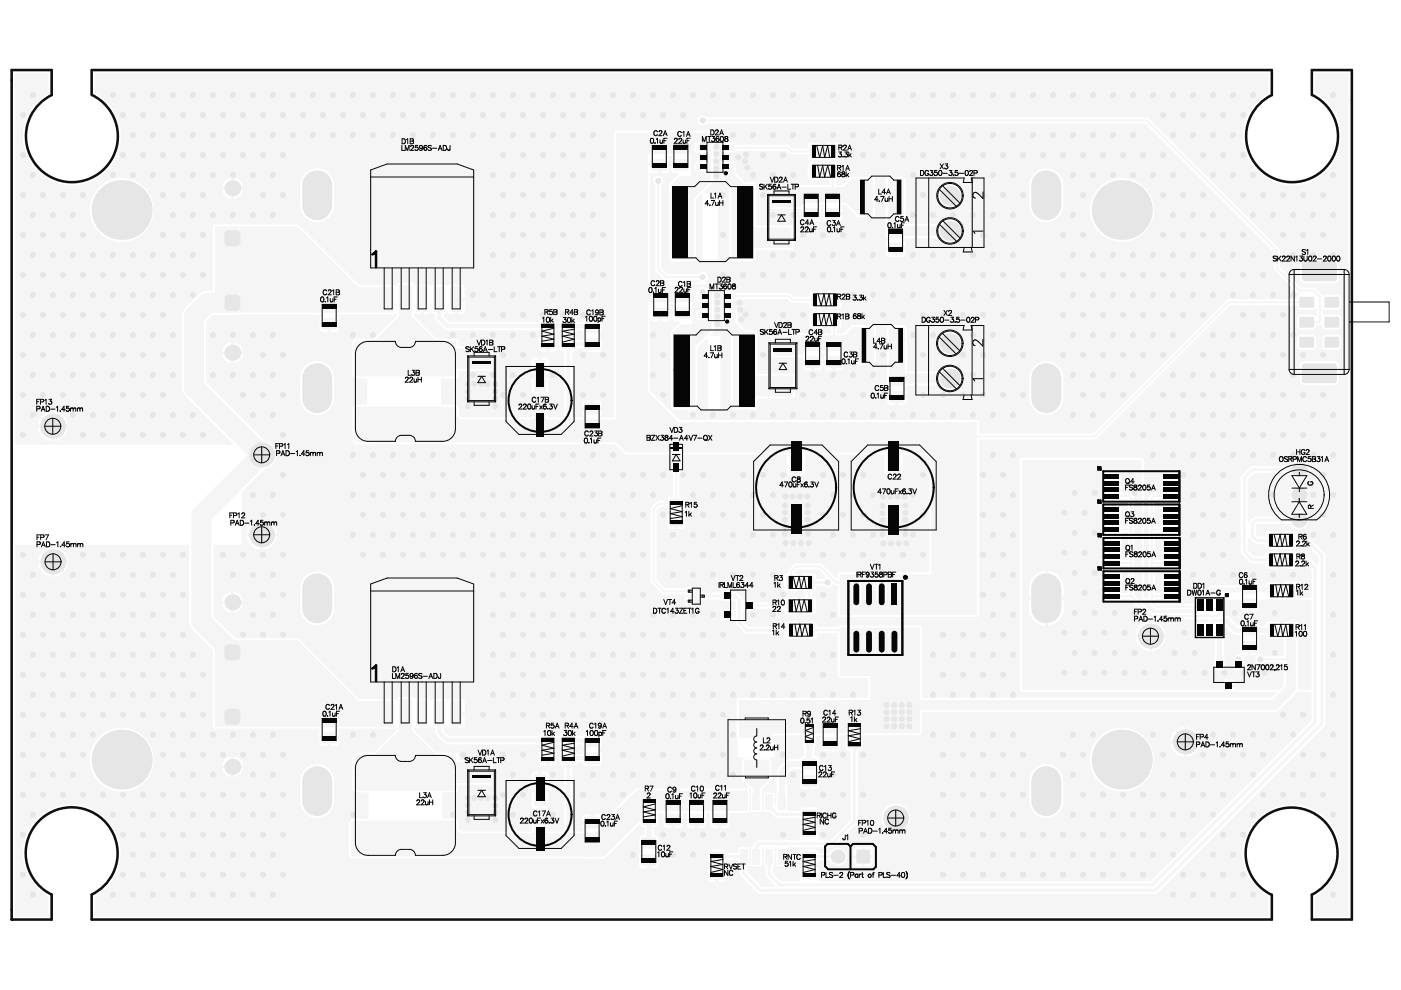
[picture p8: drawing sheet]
<svg xmlns="http://www.w3.org/2000/svg" width="297mm" height="210mm" viewBox="0 0 297 210" stroke-linecap="round" stroke-linejoin="round" font-family="sans-serif">
<path d="M267.5 14.9h2.2v5.3M278.1 20.2v-5.3h8.5v180.1h-8.5v-5.3M2.5 192.9v2.1M11 189.7v5.3M19.4 189.7v5.3M269.7 189.7v5.3" fill="none" stroke="#110f0a" stroke-width=".54"/>
<circle cx="2.5" cy="195" r=".27" fill="#110f0a"/>
<path d="M267.5 14.9h-248.1v5.3M19.5 20.2a9.7 9.7 0 0 1 3.3 14.8 9.7 9.7 0 0 1-15.1 0 9.7 9.7 0 0 1 3.3-14.8v-5.3h-8.5v178M269.7 20.2a9.7 9.7 0 0 0-3.3 14.8 9.7 9.7 0 0 0 15.1 0 9.7 9.7 0 0 0-3.3-14.8M2.5 195h8.5M11 189.7a9.7 9.7 0 0 1-3.4-14.9 9.7 9.7 0 0 1 15.2 0 9.7 9.7 0 0 1-3.4 14.9M19.4 195h250.3M269.6 189.7a9.7 9.7 0 0 1-3.4-14.8 9.7 9.7 0 0 1 15.2 0 9.7 9.7 0 0 1-3.3 14.8" fill="none" stroke="#110f0a" stroke-width=".54"/>
<g fill="#f5f5f5">
<path d="M75.3 86.6l.5-.4h20.5l.3 .3 .1 .3a1.58 1.58 0 0 0 1.4 2.1h32.7v4.9h-55.2l-.4-.4v-6.5z"/>
<path d="M75.3 174.4l.5-.4h20.5l.3 .3 .1 .3a1.58 1.58 0 0 0 1.4 2.1h28.8v4.9h-51.3l-.4-.5v-6.4z"/>
<path d="M74.6 174.4l.5-.4h20.4l.4 .3 .1 .3a1.58 1.58 0 0 0 1.3 2.1h28.6a1.28 1.28 0 0 1 1.3 1.4v2.4a1.03 1.03 0 0 1-1.1 1.1h-51.2l-.5-.5v-6.4z"/>
<path d="M156.6 148.4h38.3l.2 .2v6.9h-31.3v1h-7.2z"/>
<path d="M124.1 176.7h1.7l.4-.4h.7v-.2a.61 .61 0 0 0 .6-.6v-.5l7.5-7.4h23.4v4.3h-20.6l-.4 .4h-1a.59 .59 0 0 0-.6 .6v1l-7.7 7.7h-4z"/>
<path d="M130.6 28.1h10.6v4.5h-3.9v50.4l6.6 6.5h53.8v6.4h-64.9l-2.2-2.2z"/>
<path d="M178.1 133.1h17v22h-10.6v-11.8h-6.4z"/>
<path d="M84.6 60.4h2.7v6.7l5.1 5.2h4.3v1.6h7.3v4.3h-7.3v1.6h-21.2v-7.3l.2-.2h3.8l5.1-5.2z"/>
<path d="M188.5 69.4l3.2-.1 .1 .2v12.1l-.2 .2h-2.8l-.3-.2z"/>
<path d="M163.9 71.1h15.2l1.8-1.8h4.2l.1 .2v7.5h-2.9l-2.6-2.6h-8.9l-.9 .9h-5.7l-.3-.2z"/>
<path d="M84.6 148.2h2.7v6.7l5.1 5.1h4.3v1.7h7.3v4.3h-7.3v1.6h-21.2v-7.3l.2-.3h3.8l5.1-5.1z"/>
<path d="M153.3 34.7h2.3v2.3l2.1 2h2.1v9.2h8v4.4h-8v2.4l-4.7-.2v-15.5l-1.8-1.8z"/>
<path d="M157.8 161.2l5.1-.1 .2 .2v4l-2 2v4.4h-1.5v-4.4l-1.8-1.9z"/>
<path d="M45.6 135.8h17.5l12.8 12.8h7.3l.4 .8v4.6h-38z"/>
<path d="M45.6 135.8h17.5l12.9 12.9h7.5v5.3h-37.9z"/>
<path d="M45.6 48h17.5l12.9 12.9h7.5v5.4h-37.9z"/>
<path d="M163.6 39.6l15.2 .1 1.8-1.8h4.2l.1 .2v7.5h-2.9l-2.6-2.6h-8.9l-.9 .9h-5.7l-.3-.3z"/>
<path d="M188.2 37.9h3.2l.1 .2v12.1l-.2 .2h-2.8l-.3-.3z"/>
<path d="M153.6 66.2h2.3v2.2l2.1 2.1h2.1v9.2h8v4.3h-8v2.4l-4.7-.1v-15.5l-1.8-1.9z"/>
<path d="M3.1 15.5h7.2v4.3l-1.4 .8-1 1-1.7 2.3-1 2.5-.3 1.3 .1 2.9 .8 2.6 .6 1.2 1.9 2.2 1.1 .9 2.4 1.2 2.8 .6 2.7-.2 1.4-.4 2.4-1.2 1.1-.9 1.9-2.2 1.1-2.4 .3-1.4 .1-2.9-.7-2.6-.6-1.2-1.7-2.3-1-1-1.5-.9v-4.2h248.9v4.3l-1.4 .8-1 1-1.7 2.3-1 2.5-.3 1.3 .1 2.9 .3 1.4 1.1 2.4 1.9 2.2 1.1 .9 2.4 1.2 2.8 .6 2.7-.2 1.4-.4 2.4-1.2 1.1-.9 1.9-2.2 1.1-2.4 .3-1.4 .1-2.9-.7-2.6-.6-1.2-1.7-2.3-1-1-1.5-.9v-4.2h7.2v178.8h-7.2v-4.2l1.4-1 1.9-1.9 .8-1.2 1-2.5 .3-2.8-.4-2.7-1.2-2.6-.8-1.1-2-1.9-2.6-1.3-2.6-.5h-1.4l-2.8 .6-2.4 1.2-1.1 .8-1.9 2.2-1.1 2.5-.3 1.3-.1 2.9 .7 2.6 .6 1.3 1.7 2.3 1 .9 1.5 .9v4.2h-248.9v-4.2l1.4-.9 1-.9 1.8-2.3 .6-1.3 .6-2.6-.1-2.9-.3-1.3-1.1-2.5-1.8-2.2-1.1-.9-2.4-1.2-2.8-.6-2.7 .2-1.4 .4-2.6 1.3-1 .9-1.8 2-1.2 2.7-.4 2.7 .3 2.8 1 2.5 .8 1.2 2 1.9 1.4 1v4.2h-7.2v-78.8h37l.1 16.9 .7 1.2 4.2 4.2v16.2l.3 .4 22.6 .1 .1 .2-.4 .7v.7h4.2v-.7l-.4-.7 .1-.2 12.6-.1v.3l-4.9 4.9h-3.6l-.4 .1-.5 .5v7.1l.5 .7 2.8 .1v5.3l-.2 .2h-2.8l-.5 .2-.4 .4-.2 .5v6.4l.2 .5 .3 .3 .4 .1 53.2 .1 .3-.2 7.1-7.1 .3 .2a.71 .71 0 0 0 .9 .3v1.8h-.5a.62 .62 0 0 0-.6 .6v2.1l.4 .5v.3l-.5 .4v1h4.1v-1l-.5-.4v-.3l.4-.5v-2.4a.74 .74 0 0 0-.9-.3v-1.8h.3a.59 .59 0 0 0 .6-.6l-.1-2.1 .2-.2h.9l.2 .2-.1 .9h4.2v-.9l.2-.2h.5l.1 .2v.9h4.2l-.1-.9 .2-.2h.5l.2 .2v.9h4.1v-.9l.2-.2 3.7-.1 .3-.1-.1-4.8 .2-.2 .2 .2v4.8h2.4v-4.8l1.8-1.8 .2-.3v-4l-.4-.5 .1-.3h.9v-4.6h5.9l.1 .3v1.7l.3 .5v2l-.6 .1-.2 .4-2.7 .1-2 1.9-.3 .7-.1 7.3h-.3v-2.8h-2.4v4.1h1.3l1 1 .6 .2h4.9v.4l.3 .3 2.8 .1a.59 .59 0 0 0 .6-.6v-1.8l-.2-.5-.4-.1h-2.5a.62 .62 0 0 0-.6 .7h-2.8v-7.8l1-1h1.8l.4 .5v.3l-.5 .4v1h4.1v-1l-.5-.4v-.3l.4-.6v-2a.7 .7 0 0 0-.9-.6v-2l.3-.5-.1-1.7 .2-.3h.8l.1 .3-.1 1h4.2l-.1-1 .2-.3h17l.3-.4v-4.5h74.7l1.1-.5 3.9-3.9 2.9 .1v6.1l-34.1 34.1h-70.4l-.1-.3v-.9h-3.9v.9l-.1 .3h-3.9l-1.8-1.8v-1.5h.5v-3.9h.3v3.9h2.3v-1.2h2.8v.1a.59 .59 0 0 0 .6 .6l2.7-.1 .4-.3v-.3h2.5l.2 .4a1.92 1.92 0 0 0 2.9 .1 1.92 1.92 0 0 0-.3-2.9 1.92 1.92 0 0 0-2.8 .9h-2.5v-.2a.59 .59 0 0 0-.6-.6h-2.8l-.3 .4v.4h-2.8v-1.2l9.8-.1 5-4.9 .2-.6v-14.9h.5a.59 .59 0 0 0 .6-.6v-1.8l-.2-.4-.4-.2h-2.5a.59 .59 0 0 0-.6 .6v2l.3 .3 .8 .1v14.6l-4.4 4.3h-2.6l-.1-.2 .2-.5v-.6h-3.9v.6l.2 .5-.1 .2h-8.8a1.58 1.58 0 0 0-1.3 1.5h-.4v4h2.4v-3.9h.3v3.9h.4l.1 2.1 2 2.1-.1 .2h-2.8l-3-3v-1.4h.4v-4h-2.4v1.2h-2.6l-.1-.3-.3-.4h-2.8a.59 .59 0 0 0-.6 .6v1.8l.2 .4 .4 .2h2.6a.62 .62 0 0 0 .6-.7h2.6v1.2h.4l.1 2 3.7 3.7 .5 .2h84l35.8-35.8v-36.3l-3.6-3.5-2.4-.1v-.7l-.3-.4h-2.1a.59 .59 0 0 0-.6 .6v2.5l.2 .4 .4 .2h1.8a.59 .59 0 0 0 .6-.6v-.5h1.8l2.7 2.7v1.8l-.2 .1-1.8-1.7h-2.5v-.8a.59 .59 0 0 0-.6-.6h-1.8l-.4 .2-.2 .4v2.6a.59 .59 0 0 0 .6 .6l2.1-.1a.72 .72 0 0 0 .3-.8h1.9l1.2 1.1v5.9h-2.7l-.1-.2v-.9h-3.2v.9l-.2 .2h-.4l-.1-.2v-2.5l-.2-.4-.4-.2h-1.8a.61 .61 0 0 0-.6 .7h-1.6v-.1a.6 .6 0 0 0-.6-.6h-2.8l-.3 .3v.4l-6.3 .1a2.2 2.2 0 0 0-1.3 2.4h-2.2v1.4h-7.7l-.7-.7 .1-.2h1.3v.2h4l.1-1.3v-.7h-4.2v.5h-1.4v-5.8h1.5v.3h4l.1-1.3v-.7h-4.2v.4h-1.4v-5.8h1.4v.3h4l.1-2h-4.2v.4h-1.3v-5.7l1.4-.1v.3h4l.1-2h-4.2v.5h-1.7l-.7 .6-.2 .5v21h-1v-29.2l-.1-.3-.3-.1h-25.5l-.3 .1-.1 .3v48.7l.1 .3 .3 .2 43-.1 .4 .2h1.1l.4-.2 9.1 .1 .1 .2-1.1 1.1h-74.1v-14.9l-.1-.3-.3-.2h-17l-.5 .4h-4.4v-.7a.59 .59 0 0 0-.6-.6h-1.8l-.4 .2-.2 .4v2.6a.59 .59 0 0 0 .6 .6l2.1-.1 .3-.3v-.8h4.4l.1 9.2 .4 .2h6v4.3h-27.6l-.3 .4v8.1l.2 .3v3.7h1l.2 .3-.2 .3v.3v4l.1 .3 1.2 1.3-.1 .2h-23.8l-6.9 6.9-.3-.2v-.5a.73 .73 0 0 0-.7-.7h-1v1.7h-.4v.4h-2v1l.2 .2-.1 .3h-2.3v-14a.74 .74 0 0 0 1-.6l1.3-.1 .2 .6 .4 .2h2.7a.62 .62 0 0 0 .6-.6v-2.1l-.4-.6v-.3l.4-.6v-2.3l-.6-.4h-2.7a.62 .62 0 0 0-.6 .6l-1.3-.1a.59 .59 0 0 0-.5-.5h-2.6l-.4 .1-.2 .5-.6-.1a.59 .59 0 0 0-.6-.5h-2.7l-.4 .6h-19.1l-1.2-1.3v-.4l.4-.1 .4-.2h.2l.4 .3 1 .1v-6.4h-1l-.4 .4h-.2l-.6-.3h-2.2l-.8 .3-.3-.4h-1.1v6.4l1.1-.1 .3-.3h.3l.3 .2 .5 .1v.8l.2 .6 2 1.9 19.8 .1a.59 .59 0 0 0 .6 .6h2.5l.5-.1 .1-.5h.6a.59 .59 0 0 0 .6 .6h2.6l.4-.1 .1-.5h1.3a.76 .76 0 0 0 .4 1v.3l-.4 .4v.4h-1.3l-.1-.5-.4-.1h-2.6a.59 .59 0 0 0-.6 .6l.1 2a.78 .78 0 0 0 .9 .4v14h-3.4v-1.6l-.2-.5-.4-.1h-2.2a.63 .63 0 0 0-.6 .6v1.6h-14.7a.9 .9 0 0 1-.9-.7l-.1-1.4-.4-.5-2.7-.1-.2-.2v-5.3l3.1-.1 .2-.3 .1-1.3h7l.4-.8-.1-3.9-.2-.4-.3-.1h-6.8l-.1-1.3-.2-.3h-4.3l-4.9-4.9v-.3l.3-.1 1.2 .2v-6.4l-1.2 .1-.7-.4h-2.7l-.3 .1-.1 .5-.3 .1-.5-.3h-7.3l-12.9-12.8-13.3-.1-4.6-4.6v-15.2h5.9v-11.2l4.9-4.8a3.1 3.1 0 0 0 2.5-3.1 3.1 3.1 0 0 0-2.5-3l-12.4-12.4v-12.9l1.3-1.3 23-.1 .1 .3-.4 .6v.7h4.2v-.7l-.4-.6 .1-.3 12.5-.1 .1 .4-4.9 4.8h-3.6l-.4 .1-.5 .6v7l.5 .7 2.6 .1v5.3l-.2 .2h-1.9a1.01 1.01 0 0 0-1.1 1v6.3l.3 .8 .6 .3h54.9l2 2 .3 .2h34.1v3.7l.2 .5 .4 .2h2.6a.66 .66 0 0 0 .6-.7v-3.7h16.9v3.7l.1 .5 .5 .2h2.5a.66 .66 0 0 0 .7-.7v-3.7h4.8l.8 .8v24.1h-18.9l-.4 .3-.1 .9-.2 .2-3.3-3.2h-5.4l-.4 .1-1 1-.2 1h-.3a.59 .59 0 0 0-.5 .6v2.6l.1 .4 .4 .2h1.8a.59 .59 0 0 0 .6-.6v-2.8l-.3-.3-.5-.1v-.2l.6-.7h4.6l1.5 1.5-.1 .3-.3 .2h-1.6l-.1-.7-.3-.3-2-.1a.59 .59 0 0 0-.6 .6v2.6l.1 .4 .6 .2v1.2h-.1a.59 .59 0 0 0-.6 .6v2.5l.1 .4 .5 .2h1.8a.59 .59 0 0 0 .6-.6v-2.5l-.2-.4-.6-.2v-1.2h.2a.59 .59 0 0 0 .6-.6v-.6h1.6a1.04 1.04 0 0 0 1.7-.3h.3l.3 .2h.6v6.3l.3 .4h29.4l.3-.4v-37.2l24.7-.1 28.5-28.4h14.2v.2a.79 .79 0 0 0 .8 .8h2.5l.6-.4 .3 .1v1.6l-.3 .1-.6-.4-2.8 .1-.4 .4-.1 1.9a.79 .79 0 0 0 .8 .8h2.8a.83 .83 0 0 0 .5-.9l.8-.1 .2-.1 .3 .1v.2a.79 .79 0 0 0 .7 .8h2.5l.6-.2 .2-.6v-1.6a.79 .79 0 0 0-.8-.8l-2.8 .1-.3-.1v-1l.3-.1h3.1l.5-.4v-1.9a.79 .79 0 0 0-.8-.8h-2.5l-.5 .2-1.8-1.7-3.1-.1-4.3-4.3v-3.4l-.2-.5-27.9-27.8h-93.5l-.2-.3a1.08 1.08 0 0 0-1.5 .3 1.08 1.08 0 0 0 .2 1.5 1.08 1.08 0 0 0 1.5-.2h93l27.3 27.3 .1 3.7 4.8 4.9 .5 .2-.4 .7-.1 .4h-14.4l-.5 .2-28.3 28.3h-24.2v-2.4l-.2-.3-.3-.2h-63.1l-6.2-6.2v-15.1h.2l.5 .4 1.3 .1v-1.8h.3v-.3h2.1l-.1-1-.3-.3v-.3h1l.1 .3-.3 .3v1h2.1v.6h-2.1v.7l.2 .5 .5 .2h.8l.1 .3-1.8 1.8-.2 .3v15.6l.4 .7 .3 .1h4.3l.6-.4v-12.8l2-1.9 .3 .1v14.9h2.6v-15.6h-2l-.1-.3 .7-.9v-9.7l-.2-.4h-1.4l-.1-.3 .3-.3a1.08 1.08 0 0 0-.3-1.4 1.08 1.08 0 0 0-1.5 .2h-6.7l-1.2-1.2v-17.7l.2-.3a1.08 1.08 0 0 0-.2-1.4 1.08 1.08 0 0 0-1.5 .2 1.08 1.08 0 0 0 .2 1.5v18.2l2 1.9 7.2 .1 .2 .2v.3h-10.5v-23.1l.2-.2 1.5 .1v-1.7h.3v-.3h2.1l-.1-1-.3-.4v-.3h1l.1 .3-.3 .3v1h2.1v.6h-2.1v.8l.2 .5 .5 .2h.8l.1 .2-1.8 1.9-.2 .3 .1 15.7 .3 .5 .3 .1h4.4l.5-.4v-12.7l1.2-1.2 .3 .1v13.8h3.2v-14h-3l-.2-.2 2-2 .2-.3v-10.4l-.2-.3-.3-.1h-20.3l-.2 .4v60.4h-2.8v-.3l.2-.2v-1h-4.1v1l.2 .2-.1 .3h-2.3v-14h.5a.6 .6 0 0 0 .5-.7h1.3v.2a.62 .62 0 0 0 .6 .6h2.7l.6-.4v-2.3l-.4-.6v-.3l.4-.6v-2.1a.62 .62 0 0 0-.6-.6h-2.7l-.4 .2-.2 .4h-1.3v-.3l-.3-.3h-2.8a.6 .6 0 0 0-.6 .6h-.6a.59 .59 0 0 0-.6-.6h-2.7l-.4 .6h-19.1l-1.2-1.3v-.4l.4-.1 .4-.2h.2l.4 .3 1 .1v-6.4h-1l-.4 .4h-.2l-.6-.3h-2.2l-.8 .3-.3-.4h-1.1v6.4l1.1-.1 .3-.3h.3l.3 .2 .5 .1v.8l.2 .6 2 2 19.8 .1a.59 .59 0 0 0 .6 .6h2.5l.5-.2 .1-.5 .6 .1a.59 .59 0 0 0 .6 .6h2.6l.4-.2 .1-.4h1.3a.76 .76 0 0 0 .4 .9v.3l-.4 .4v.4h-1.3l-.1-.4-.4-.2h-2.6a.59 .59 0 0 0-.6 .6l.1 2a.78 .78 0 0 0 .9 .4v14h-3.4v-1.6l-.2-.4-.4-.2h-2.2a.63 .63 0 0 0-.6 .6v1.6h-14.7a.9 .9 0 0 1-.9-.7l-.1-1.4-.4-.5-3.1-.1-.1-.3v-5.2l3.4-.1 .2-.2 .1-1.4h7l.4-.8v-3.6a.68 .68 0 0 0-.8-.8h-6.6l-.1-1.3-.2-.2-4.3-.1-4.9-4.8v-.4l.3-.1 1.2 .2v-6.4h-.8a.6 .6 0 0 1-.9-.3h-2.9l-.3 .1-.1 .5-.3 .1-.5-.3-7.2 .1-13-12.9h-17.6l-.3 .1-.2 .3v13.6a3.3 3.3 0 0 0-2.9 .8l-2.9 2.8-.6 1.2v16.4l.6 1.1 10.2 10.2-.1 .2h-46.3zM153.1 30.4l-.1 .4v1.1l.1 .3 .4 .2h1.9l.4-.2 .1-.2h10.8l.6 .6 .4 .2h3.5v.6a.65 .65 0 0 0 .9 .6v.4h-.3a.59 .59 0 0 0-.6 .6v2.6a.59 .59 0 0 0 .6 .6h1.8a.6 .6 0 0 0 .6-.6v-2.6a.65 .65 0 0 0-.8-.6v-.4h.2a.59 .59 0 0 0 .6-.6v-2.6a.59 .59 0 0 0-.6-.6h-1.8a.59 .59 0 0 0-.6 .6v.7h-3.2l-.6-.6-.5-.2h-11l-.1-.3-.4-.1h-1.9zM176.9 30.1v1.7h1.2v-1a.7 .7 0 0 0-.7-.7zM175.1 30.3l-.2 .5v1h1.3v-1.7h-.6zM176.9 32.4v1.7h.5a.7 .7 0 0 0 .7-.7v-1zM174.9 32.4v1a.7 .7 0 0 0 .7 .7h.6v-1.7zM140.1 35.3v1.4h1a.73 .73 0 0 0 .8-.7v-.7zM163.3 39.3l-.1 .3v4l.5 .7h5.9l.3 .2v.5h4.2l-.1-1-.3-.3 .1-.3h1v.3l-.3 .3-.1 1h4.2l-.1-1-.3-.3 .1-.3h.9l2.7 2.6h3l.3-.1 .2-.6v-7.1l-.2-.5-.4-.2h-4.4l-1.8 1.7h-1.4v-1h.2a.59 .59 0 0 0 .6-.6v-2.6a.59 .59 0 0 0-.6-.6h-1.8a.59 .59 0 0 0-.6 .6v2.6a.65 .65 0 0 0 .9 .6v1h-12.3zM49.6 37.7v1.9h1.9a2.23 2.23 0 0 0-1.9-1.9zM47.5 38.6l-.4 1h1.9v-1.9l-1.1 .4zM201.7 38.9v2.3h2.4a2.65 2.65 0 0 0-2.4-2.3zM199.3 39.9l-.5 1.3h2.3v-2.3a2.64 2.64 0 0 0-1.8 1zM47.1 40.2a2.23 2.23 0 0 0 1.9 1.9v-1.9zM49.6 40.2v1.9a2.23 2.23 0 0 0 1.9-1.9zM201.7 41.9v2.3a2.65 2.65 0 0 0 2.4-2.3zM198.8 41.9a2.65 2.65 0 0 0 2.3 2.3v-2.3zM172.3 45.6v1.5h1.1a.73 .73 0 0 0 .7-.7v-.8zM169.9 45.6v.8a.73 .73 0 0 0 .7 .7h1.1v-1.5zM176.8 45.6v1.5h1.1a.73 .73 0 0 0 .7-.7v-.8zM174.4 45.6v.8a.73 .73 0 0 0 .8 .7h1v-1.5zM219.3 36.7a3.6 3.6 0 0 0-1.1 2.6v4.2a3.6 3.6 0 0 0 3.6 3.6 3.6 3.6 0 0 0 3.7-3.6v-4.2a3.6 3.6 0 0 0-2.3-3.4 3.6 3.6 0 0 0-3.9 .8zM64.7 36.7a3.6 3.6 0 0 0-1.1 2.6v4.2a3.6 3.6 0 0 0 3.7 3.6 3.6 3.6 0 0 0 3.6-3.6v-4.2a3.6 3.6 0 0 0-2.3-3.4 3.6 3.6 0 0 0-3.9 .8zM231 44.5a6.8 6.8 0 0 0 13.7 0 6.8 6.8 0 0 0-13.7 0zM19 44.5a6.8 6.8 0 0 0 13.6 0 6.8 6.8 0 0 0-13.6 0zM187.9 37.6l-.1 .3v12.2l.4 .7-.3 .6-.1 1h4.2l-.1-1-.3-.4v-.3l.3-.2h7.4a2.56 2.56 0 0 0 3.8 .4 2.56 2.56 0 0 0 0-3.8 2.56 2.56 0 0 0-3.8 .4h-7.3v-9.6l-.6-.4h-3.1zM190.2 53v1.5h1a.73 .73 0 0 0 .8-.8v-.7zM187.8 53v.7a.73 .73 0 0 0 .7 .8h1.1v-1.5zM152.9 34.4l-.1 .3 .1 2.9 1.8 1.9v15.1l.1 .6 .4 .2h4.8l.3-.4v-2h7.5l.3-.1 .1-.3v-4.4l-.1-.3-.3-.1h-7.5l-.1-8.9-.4-.3h-2l-1.7-1.8v-2.1l-.3-.4h-2.5zM275.9 55.3l-.3 .7v3a1.08 1.08 0 0 0 1.1 1.1h6.1a1.08 1.08 0 0 0 1.1-1.1v-3a1.08 1.08 0 0 0-1.1-1h-6.1zM153.4 61.9l-.2 .3v1.1l.2 .4 .4 .2h1.9l.4-.2 .1-.3h10.8l.6 .6 .4 .2h3.5v.6a.65 .65 0 0 0 .9 .6v.5h-.3a.59 .59 0 0 0-.6 .6v2.5a.59 .59 0 0 0 .6 .6h1.8a.59 .59 0 0 0 .6-.6v-2.5a.65 .65 0 0 0-.8-.6v-.5h.2a.59 .59 0 0 0 .6-.6v-2.5a.6 .6 0 0 0-.6-.6h-1.8a.59 .59 0 0 0-.6 .6v.6h-3.2l-.6-.6-.5-.2h-11l-.1-.2-.4-.2h-1.9zM97 60.3v2.9h1.5v-2.2a.73 .73 0 0 0-.7-.7zM177.2 61.6v1.6h1.2v-.9a.7 .7 0 0 0-.7-.7zM175.4 61.8l-.2 .5v.9h1.3v-1.6h-.6zM177.2 63.9v1.6h.5a.7 .7 0 0 0 .7-.7v-.9zM175.2 63.9v.9a.7 .7 0 0 0 .7 .7h.6v-1.6zM97 63.8v2.9h.8a.73 .73 0 0 0 .7-.8v-2.1zM140.4 66.8v1.4h1a.73 .73 0 0 0 .8-.7v-.7zM70.1 68.9v1.5h1.1a.73 .73 0 0 0 .7-.7v-.8zM67.7 68.9v.8a.73 .73 0 0 0 .7 .7h1.1v-1.5zM163.6 70.8l-.1 .3v4l.5 .6h5.9l.3 .2v.6h4.2l-.1-1-.3-.4v-.3h1.1v.3l-.3 .4-.1 1h4.2l-.1-1-.3-.4 .1-.3h.9l2.6 2.6 3.1 .1 .3-.2 .2-.5v-7.2l-.2-.5-.4-.2h-4.4l-1.8 1.8h-1.4v-1.1h.2a.59 .59 0 0 0 .6-.6v-2.5a.59 .59 0 0 0-.6-.6h-1.8a.6 .6 0 0 0-.6 .6v2.5a.65 .65 0 0 0 .9 .6v1.1l-12.3-.1zM201.7 70.2v2.3h2.3a2.65 2.65 0 0 0-2.3-2.3zM199.3 71.2l-.6 1.3h2.4v-2.3a2.64 2.64 0 0 0-1.8 1zM116.5 71.4v1.3h1.6v-.6a.7 .7 0 0 0-.7-.7zM114.4 71.6l-.2 .5v.6h1.7v-1.3h-1zM280.6 71.2l-.2 .5v1.7a.79 .79 0 0 0 .7 .8h2.5a.79 .79 0 0 0 .8-.8v-1.7a.79 .79 0 0 0-.8-.7h-2.5zM275.2 71.2l-.2 .5v1.7a.79 .79 0 0 0 .8 .8h2.5a.79 .79 0 0 0 .8-.8v-1.7a.79 .79 0 0 0-.8-.7h-2.5zM49.6 72.6v1.9h1.9a2.23 2.23 0 0 0-1.9-1.9zM47.5 73.4l-.4 1.1h1.9v-1.9l-1.1 .4zM116.5 73.3v1.3h.9a.7 .7 0 0 0 .7-.7v-.6zM114.2 73.3v.6a.7 .7 0 0 0 .7 .7h1v-1.3zM201.7 73.2v2.3a2.65 2.65 0 0 0 2.3-2.3zM198.7 73.2a2.65 2.65 0 0 0 2.4 2.3v-2.3zM49.6 75.1v1.9a2.23 2.23 0 0 0 1.9-1.9zM47.1 75.1a2.23 2.23 0 0 0 1.9 1.9v-1.9zM172.6 77.1v1.4h1a.73 .73 0 0 0 .8-.7v-.7zM170.2 77.1v.7a.73 .73 0 0 0 .7 .7h1.1v-1.4zM177.1 77.1v1.4h1.1a.73 .73 0 0 0 .7-.7v-.7zM174.7 77.1v.7a.73 .73 0 0 0 .8 .7h1v-1.4zM114.8 75.8v3.6h1.5v-2.9a.73 .73 0 0 0-.7-.7zM112.9 76l-.2 .5v2.9h1.5v-3.6h-.8zM275.9 76.9l-.3 .7v3a1.08 1.08 0 0 0 1.1 1.1h6.1a1.08 1.08 0 0 0 1.1-1.1v-3a1.08 1.08 0 0 0-1.1-1h-6.1zM188.3 69l-.2 .4v12.2l.4 .7-.3 .5-.1 1h4.2l-.1-1-.3-.5 .4-.6h7a2.56 2.56 0 0 0 3.8 .5 2.56 2.56 0 0 0 0-3.9 2.56 2.56 0 0 0-3.8 .5h-7v-9.4l-.6-.5h-3.1zM114.8 80v3.6h.8a.74 .74 0 0 0 .7-.7v-2.9zM112.7 80v2.9a.74 .74 0 0 0 .7 .7h.8v-3.6zM190.5 84.5v1.4h1a.73 .73 0 0 0 .8-.7v-.7zM188.1 84.5v.7a.73 .73 0 0 0 .7 .7h1.1v-1.4zM125.9 84.9v1.4h1.7v-.7a.73 .73 0 0 0-.7-.7zM123.7 85.1l-.2 .5v.7h1.7v-1.4h-1zM153.2 65.9l-.1 .3 .1 2.9 1.8 1.9v15l.1 .6 .4 .2h4.8l.3-.4v-1.9h7.5l.3-.2 .1-.3v-4.3l-.1-.3-.3-.1h-7.5l-.1-9-.4-.3h-2l-1.7-1.7v-2.1l-.3-.4-2.5-.1zM219.3 77.6a3.6 3.6 0 0 0-1.1 2.6v4.2a3.6 3.6 0 0 0 3.6 3.6 3.6 3.6 0 0 0 3.7-3.6v-4.2a3.6 3.6 0 0 0-2.3-3.4 3.6 3.6 0 0 0-3.9 .8zM64.7 77.6a3.6 3.6 0 0 0-1.1 2.6v4.2a3.6 3.6 0 0 0 3.7 3.6 3.6 3.6 0 0 0 3.6-3.6v-4.2a3.6 3.6 0 0 0-2.3-3.4 3.6 3.6 0 0 0-3.9 .8zM11.5 87.2v2.9h2.9a3.2 3.2 0 0 0-2.9-2.9zM8.7 88.4l-.3 .5-.4 1.2h2.9v-2.9a3.2 3.2 0 0 0-2.2 1.2zM11.5 90.7v2.9a3.2 3.2 0 0 0 2.9-2.9zM8 90.7a3.2 3.2 0 0 0 2.9 2.9v-2.9zM263.3 100.8l-.3 .5 .1 16 2.1 2.1 3 .1v.5a.59 .59 0 0 0 .6 .6h1.8a.59 .59 0 0 0 .6-.6v-2.6a.59 .59 0 0 0-.6-.6h-1.8a.59 .59 0 0 0-.6 .6v.5h-2.4l-1.2-1.2v-2.7h.2a2.46 2.46 0 0 0 1.6 1.3h1.8v.5a.59 .59 0 0 0 .6 .6h1.8a.59 .59 0 0 0 .6-.6v-2.5a.59 .59 0 0 0-.6-.6h-1.8a.59 .59 0 0 0-.6 .6v.5h-1.5l-.4-.4v-2.1l.2-.2h7.1a2.03 2.03 0 0 0 3.1 .8 2.03 2.03 0 0 0 0-3.2 2.03 2.03 0 0 0-3.1 .8h-7.4a2.15 2.15 0 0 0-1.4 1.2h-.2v-9.1l1.3-1.3h7.7a2.03 2.03 0 0 0 3.1 .9 2.03 2.03 0 0 0 0-3.3 2.03 2.03 0 0 0-3.1 .9h-8l-.6 .2zM246.2 100.2l-.1 1.9h4.2l-.1-1.9zM246.1 102.8v.7h4.2v-.7zM275.8 102.8v1.8h1.7a2.11 2.11 0 0 0-1.7-1.8zM273.7 103.6l-.4 1h1.8v-1.8l-1 .4zM142.6 98.1l-.1 .4v1.6l.2 .5v4.7h-.6a.65 .65 0 0 0-.6 .8l-2 .1-1.5 1.5v15.8l2.4 2.4 6.5 .2 .3-.4v-.9l-.3-.2-5.9 .1-1.8-1.7v-14.8l.8-.8h1.5v.3a.59 .59 0 0 0 .6 .6h2.5a.59 .59 0 0 0 .6-.6v-1.8a.59 .59 0 0 0-.6-.6h-.6v-4.7l.3-.5-.1-1.8-.4-.3zM275.8 105.2v1.8a2.11 2.11 0 0 0 1.7-1.8zM273.3 105.2a2.11 2.11 0 0 0 1.8 1.8v-1.8zM246.2 107.2l-.1 2h4.2l-.1-2zM143.7 109v1.3h1.6v-.6a.7 .7 0 0 0-.7-.7zM141.6 109.2l-.2 .5v.6h1.7v-1.3h-1zM246.1 109.8v.8h4.2v-.8zM143.7 110.9v1.3h.9a.7 .7 0 0 0 .7-.7v-.6zM141.4 110.9v.6a.7 .7 0 0 0 .7 .7h1v-1.3zM55.8 110.2v2.9h2.9a3.2 3.2 0 0 0-2.9-2.9zM53 111.4l-.3 .5-.4 1.2h2.9v-2.9a3.2 3.2 0 0 0-2.2 1.2zM246.3 114.3l-.1 2h4.2l-.1-2zM55.8 113.7v2.9a3.2 3.2 0 0 0 2.9-2.9zM52.3 113.7a3.2 3.2 0 0 0 2.9 2.9v-2.9zM246.2 116.9v.8h4.2v-.8zM11.6 115.9v2.9h2.8a3.2 3.2 0 0 0-2.8-2.9zM8.8 117.1l-.4 .5-.3 1.2h2.8v-2.9a3.2 3.2 0 0 0-2.1 1.2zM11.6 119.4v2.9a3.2 3.2 0 0 0 2.8-2.9zM8.1 119.4a3.2 3.2 0 0 0 2.8 2.9v-2.9zM246.3 121.4l-.1 1.9h4.2l-.1-1.9zM246.2 124v.7h4.2v-.7zM274 123.3v1.6h1.3v-.9a.7 .7 0 0 0-.7-.7zM272.3 123.5l-.2 .5v.9h1.3v-1.6h-.6zM148.2 125.7l-.2 1 .3 .5 4.6-.1 .4 .3h1.7l.6-.2 .4 .4v4.7l2.1 2 8.3 .1v.5a.59 .59 0 0 0 .6 .6h1.8a.59 .59 0 0 0 .6-.6v-2.6a.59 .59 0 0 0-.6-.6h-1.8a.59 .59 0 0 0-.6 .6v.6h-7.7l-1.2-1.2v-2.2l.3-.2 1.9 .1 .5-.4h6.1v.7a.59 .59 0 0 0 .5 .6h1.8a.59 .59 0 0 0 .6-.6v-2.5a.59 .59 0 0 0-.6-.6h-1.8a.59 .59 0 0 0-.5 .6v.5h-6.1l-.3-.4h-2.1l-.3-.1-.1-.2a2.59 2.59 0 0 0-1.6-1.4l-.8-.3h-1.7l-.5 .3h-4.3zM146.6 126.5v.6h.7a.62 .62 0 0 0-.7-.6zM145.4 126.7l-.2 .4h.7v-.6zM49.6 125.5v1.9h1.9a2.23 2.23 0 0 0-1.9-1.9zM47.5 126.3l-.4 1.1h1.9v-1.9l-1.1 .4zM146.6 127.8v.6h.1a.6 .6 0 0 0 .6-.6zM145.2 127.8a.62 .62 0 0 0 .7 .6v-.6zM49.6 128v1.9a2.23 2.23 0 0 0 1.9-1.9zM47.1 128a2.23 2.23 0 0 0 1.9 1.9v-1.9zM154.5 129.2v.8h1.2a.7 .7 0 0 0-.7-.8zM152.9 129.4l-.2 .6h1.2v-.8zM154.5 130.7v.8h.5a.68 .68 0 0 0 .7-.8zM152.7 130.7a.7 .7 0 0 0 .6 .8h.6v-.8zM64.7 122.2a3.6 3.6 0 0 0-1.1 2.5v4.3a3.6 3.6 0 0 0 3.7 3.6 3.6 3.6 0 0 0 3.6-3.6v-4.3a3.6 3.6 0 0 0-2.3-3.3 3.6 3.6 0 0 0-3.9 .8zM97 148.1v2.8h1.5v-2.1a.73 .73 0 0 0-.7-.7zM97 151.6v2.9h.8a.73 .73 0 0 0 .7-.8v-2.1zM251.6 154.1v2.9h2.9a3.2 3.2 0 0 0-2.9-2.9zM248.8 155.3l-.6 1.1-.1 .6h2.9v-2.9a3.2 3.2 0 0 0-2.2 1.2zM70.1 156.7v1.5h1.1a.73 .73 0 0 0 .7-.8v-.7zM67.7 156.7v.7a.73 .73 0 0 0 .7 .8h1.1v-1.5zM176.3 157.9v1.4h1.1a.73 .73 0 0 0 .7-.7v-.7zM173.9 157.9v.7a.73 .73 0 0 0 .8 .7h1v-1.4zM116.5 159.2v1.2h1.6v-.5a.7 .7 0 0 0-.7-.7zM114.4 159.4l-.2 .5v.5h1.7v-1.2h-1zM251.6 157.6v2.9a3.2 3.2 0 0 0 2.9-2.9zM248.1 157.6a3.2 3.2 0 0 0 2.9 2.9v-2.9zM49.6 160.4v1.9h1.9a2.23 2.23 0 0 0-1.9-1.9zM47.5 161.2l-.4 1.1h1.9v-1.9l-1.1 .4zM116.5 161.1v1.3h.9a.7 .7 0 0 0 .7-.7v-.6zM114.2 161.1v.6a.7 .7 0 0 0 .7 .7h1v-1.3zM49.6 162.9v1.9a2.23 2.23 0 0 0 1.9-1.9zM47.1 162.9a2.23 2.23 0 0 0 1.9 1.9v-1.9zM114.8 163.6v3.6h1.5v-2.9a.73 .73 0 0 0-.7-.7zM112.9 163.8l-.2 .5v2.9h1.5v-3.6h-.8zM172 165.9v1.5h1a.73 .73 0 0 0 .7-.8v-.7zM169.6 165.9v.7a.73 .73 0 0 0 .7 .8h1v-1.5zM231 161.1a6.8 6.8 0 0 0 13.6 0 6.8 6.8 0 0 0-13.6 0zM19 161.1a6.8 6.8 0 0 0 13.6 0 6.8 6.8 0 0 0-13.6 0zM114.8 167.8v3.6h.8a.73 .73 0 0 0 .7-.7v-2.9zM112.7 167.8v2.9a.74 .74 0 0 0 .7 .7h.8v-3.6zM219.3 163.1a3.6 3.6 0 0 0-1.1 2.5v4.3a3.6 3.6 0 0 0 3.6 3.6 3.6 3.6 0 0 0 3.7-3.6v-4.3a3.6 3.6 0 0 0-2.3-3.3 3.6 3.6 0 0 0-3.9 .8zM64.7 163.1a3.6 3.6 0 0 0-1.1 2.5v4.3a3.6 3.6 0 0 0 3.7 3.6 3.6 3.6 0 0 0 3.6-3.6v-4.3a3.6 3.6 0 0 0-2.3-3.3 3.6 3.6 0 0 0-3.9 .8zM123.7 172.9l-.2 .5v.7h1.7v-1.4h-1zM143 174.1v1.5h1.1a.73 .73 0 0 0 .7-.8v-.7zM140.6 174.1v.7a.73 .73 0 0 0 .8 .8h1v-1.5zM153 174.2v1.4h1a.73 .73 0 0 0 .7-.7v-.7zM150.6 174.2v.7a.73 .73 0 0 0 .7 .7h1v-1.4zM148 174.2v1.4h1a.73 .73 0 0 0 .8-.7v-.7zM145.6 174.2v.7a.73 .73 0 0 0 .7 .7h1.1v-1.4zM171.9 174.9v1.3h1.6v-.6a.7 .7 0 0 0-.7-.7zM169.8 175.1l-.2 .5v.6h1.6v-1.3h-.9zM186.8 173.4a3.1 3.1 0 0 0 6.2 0 3.1 3.1 0 0 0-6.2 0zM183.3 179.6v1.7h1.7v-.9a.77 .77 0 0 0-.7-.8zM181.2 179.8l-.2 .6v.9h1.7v-1.7h-.9zM183.3 181.9v1.7h1a.77 .77 0 0 0 .7-.7v-1zM181 181.9v1a.77 .77 0 0 0 .8 .7h.9v-1.7zM137.9 182.6v1.5h1a.73 .73 0 0 0 .7-.7v-.8zM135.5 182.6v.8a.73 .73 0 0 0 .7 .7h1v-1.5zM152.3 183.8v1.3h1.7v-.6a.7 .7 0 0 0-.7-.7zM171.9 183.8v1.3h1.6v-.6a.7 .7 0 0 0-.7-.7zM169.8 184l-.2 .5v.6h1.6v-1.3h-.9zM150.2 184l-.2 .5v.6h1.7v-1.3h-1zM152.3 185.7v1.3h1a.7 .7 0 0 0 .7-.7v-.6zM150 185.7v.6a.7 .7 0 0 0 .7 .7h1v-1.3z"/>
<path d="M216.6 97.5h25.5v29.7h1.4l.2 .8 1.4 1.2 8.2 .1v.7h-9l-3.8-3.9v-20.5l-.2-.4-.6-.6h-1.9v-.5h-4.1l.1 2h3.9v-.3l1.5 .1v5.7h-1.4v-.4h-4.1l.1 2h3.9v-.3h1.5v5.8h-1.3v-.4h-4.2v.7l.1 1.3h4v-.3h1.4v5.8h-1.3v-.5h-4.2l.1 2h4v-.2h1.8l4 4 .5 .2h12l.2 .3-.2 .3h-2.7v3.4h4.2l-.1 6.3 .3 .5h1.3l.5-.3v-8.8l.3-.1 1.8 1.6 1.3 .1 .4 .6v.2l-.5 .4v1h4.1v-1l-.5-.4v-.2l.4-.6h1.5a.7 .7 0 0 0 .6 .9h1.8a.59 .59 0 0 0 .6-.6v-2.5a.59 .59 0 0 0-.6-.6h-1.8a.65 .65 0 0 0-.6 .9h-1.5v-.2a.62 .62 0 0 0-.6-.6h-2.7a.64 .64 0 0 0-.6 .8h-.6l-1.7-1.8a.94 .94 0 0 0-1.3-.1h-.3l-.1-.2 .2-.6h.4v-2.8h3.4v.5h3.9v-.5h11.2v19h-2.8l-.1-.2v-13.6a.59 .59 0 0 0-.6-.6h-1.8a.59 .59 0 0 0-.6 .6v6.8h-4.2l-.2-.3-.7-.2-.2-.2 .1-1h-1.7v1.4h.9l.1 .2a1.11 1.11 0 0 0 .2 1.5 1.11 1.11 0 0 0 1.5-.2h4.2v5l-.8 .8h-9.6v-.5h-2.4v.5h-42.8zM233.8 100.2l-.1 1.9h4.1l-.1-1.9zM233.7 102.8v.7h4.1v-.7zM233.8 107.2l-.1 2h4.1l-.1-2zM233.7 109.8v.8h4.1v-.8zM233.8 114.3l-.1 2h4.2l-.1-2zM233.7 116.9v.8h4.2v-.8zM233.8 121.4l-.1 1.9h4.2l-.1-1.9zM233.7 124v.7h4.2v-.7zM222.2 121v5.5h3.4a5.1 5.1 0 0 0-1.1-4.4 3.6 3.6 0 0 0-2.3-1.1zM219.2 122.1a3.7 3.7 0 0 0-1.1 2.6v1.8h3.4v-5.5a3.6 3.6 0 0 0-2.3 1.1zM265.3 128.3v1.3h.9a.71 .71 0 0 0 .7-.7v-.6zM263 128.3v.6a.71 .71 0 0 0 .7 .7h.9v-1.3zM222.2 127.2v5.5a3.7 3.7 0 0 0 3.4-3.7v-1.8zM218.1 127.2a5.1 5.1 0 0 0 1.1 4.4 3.6 3.6 0 0 0 2.3 1.1v-5.5zM244.2 131.7v2.9h2.9a3.2 3.2 0 0 0-2.9-2.9zM241.4 132.9l-.3 .5-.4 1.2h2.9v-2.9a3.2 3.2 0 0 0-2.2 1.2zM244.2 135.2v2.9a3.2 3.2 0 0 0 2.9-2.9zM240.7 135.2a3.2 3.2 0 0 0 2.9 2.9v-2.9zM262.9 137.5l.1 1-.2 .2a1.07 1.07 0 0 0-1.3 1.2v1.7l.2 .4 .3 .1h1.1l.4-.1 .2-.4v-1.7l-.3-.8 .2-.2h1v-1.4zM260.9 143.9v1.2h.9v-.5a.68 .68 0 0 0-.9-.7zM259.6 144.1l-.2 1h.9v-1.2z"/>
<path d="M137 60.3h13.9v9.7l-3.5 3.5v12.8l-.2 .2h-4.3l-.2-.4v-15.6l1.7-1.7h2.4v-4.7h-9.8zM148.1 61.3l-.6 .9 .1 1.3 .3 .3 2.1 .1 .4-.2 .1-.4v-1.1l-.1-.3-.4-.2a1.07 1.07 0 0 0-.8-.9 1.07 1.07 0 0 0-1.1 .5zM147.7 65.9l-.2 .4v1.1l.4 .4 2.1 .1 .5-.3v-1.3l-.3-.5-2.1-.1z"/>
<path d="M138.2 28.1h12.5v10.4l-3.6 3.6v12.7l-.1 .2h-4.4l-.2-.4v-15.5l1.7-1.7h2.4v-4.8h-8.3zM147.4 30.4l-.2 .4v1.1l.2 .3 .4 .2h2.1l.3-.3v-1.3a1.25 1.25 0 0 0-.8-1.1 1.25 1.25 0 0 0-1.3 .3l-.1 .3zM147.4 34.4l-.2 .4v1.1l.4 .5h2.1l.5-.3v-1.3l-.3-.5h-2.1z"/>
<path d="M196.4 89.5h10.7v40.9h-29v-8.6h19.3v-24.8l-1-1.1zM186 122.9l-.1 .4v4.4a1.06 1.06 0 0 0 1 1.1 1.06 1.06 0 0 0 1.1-1.1l-.1-3.8a1.08 1.08 0 0 0-.4-1.4 1.08 1.08 0 0 0-1.5 .4zM180.7 122.9l-.2 .4v4.4a1.06 1.06 0 0 0 1.1 1.1 1.06 1.06 0 0 0 1-1.1l-.1-3.8a1.08 1.08 0 0 0-.4-1.4 1.08 1.08 0 0 0-1.4 .4z"/>
</g>
<path d="M158.8 128.3l.1 .1M167.7 128.4h.1M260 131.6l2 2h7.8M269.7 125.3l-.1-.2h-12.5l-.6 .6v2.6" fill="none" stroke="#f5f5f5" stroke-width="1.1"/>
<path d="M275.4 99.5h-9.8l-1.8 1.8v15.7l1.7 1.7h4.2M273.5 114.6h3.6l3.2 3.1v35.7M273.5 118.7l.2 .2h3.5l1.6 1.6v32.6M275.4 110.3h-9.2l-.7 .7v2.7l.9 .9h3.3M260 131.6h-2.7l-.4 .4v1.2l-.4 .4M269.8 133.6l.1 .1" fill="none" stroke="#f5f5f5" stroke-width=".64"/>
<path d="M158.9 128.4h8.8M167.7 123.5v-2.4l1-1h5.2l3.4 3.4h1.5M171.7 133.6h6.7M239.8 126.4l4.3 4.2h14l.4-.4v-1.9" fill="none" stroke="#f5f5f5" stroke-width=".42"/>
<circle cx="171.6" cy="123.5" r=".32" fill="#f5f5f5"/>
<path d="M149 126.4l6.8-.1 .9 1v4.7l1.6 1.6h9.6M175.5 123.5h-3.9v4.9" fill="none" stroke="#f5f5f5" stroke-width=".64"/>
<path d="M143.4 99.3v7.5h-3.7l-1.1 1.1v15.3l2.1 2.1h5.5" fill="none" stroke="#f5f5f5" stroke-width=".42"/>
<circle cx="171.6" cy="123.5" r=".32" fill="#f5f5f5"/>
<path d="M154.7 62.8h12.5l.8 .8h5M176.8 73.1v.1" fill="none" stroke="#f5f5f5" stroke-width=".42"/>
<circle cx="173" cy="63.6" r=".21" fill="#f5f5f5"/>
<path d="M201.4 80.2h-10.9l-.3 .3" fill="none" stroke="#f5f5f5" stroke-width="2.1"/>
<path d="M173 63.6v4.2M176.8 67.8v5.3" fill="none" stroke="#f5f5f5" stroke-width=".42"/>
<circle cx="173" cy="67.8" r=".21" fill="#f5f5f5"/>
<path d="M141.2 58.7h7.8" fill="none" stroke="#f5f5f5" stroke-width=".42"/>
<path d="M120.5 69.2h4.9l.1 .2" fill="none" stroke="#f5f5f5" stroke-width=".85"/>
<circle cx="125.5" cy="73" r=".42" fill="#f5f5f5"/>
<path d="M93.1 63.5v3.9l1.8 1.8h25.6M120.5 73h5" fill="none" stroke="#f5f5f5" stroke-width=".85"/>
<circle cx="125.5" cy="160.8" r=".42" fill="#f5f5f5"/>
<path d="M93.1 151.3v3.9l1.8 1.7h25.6l4.9 .1 .1 .2M120.5 160.8h5" fill="none" stroke="#f5f5f5" stroke-width=".85"/>
<path d="M278.8 153.1l-34.5 34.5h-79l-2.2-2.2v-3.8M280.3 153.4l-35.4 35.4h-83.7l-3.5-3.5v-3.7h-5.7M163.1 170.1v.9l.4 .4M163.5 171.4h.1M163.5 171.4l1.3 1.3h6.7M176.4 178.9h-15.5l-.5 .5v2.2M165.8 181.6h11.8" fill="none" stroke="#f5f5f5" stroke-width=".64"/>
<path d="M171.6 157.2v4.8M171.6 162h-4.2l-1.6 1.6v6.5" fill="none" stroke="#f5f5f5" stroke-width="1.3"/>
<g fill="none" stroke="#f5f5f5" stroke-width=".42">
<path d="M167.7 32.1h5M205 92.5h27.1M235.7 112.3h4.1M235.7 105.2h3.7l.4 .4v20.8h-4M235.8 119.4h4M244.2 112.3h4M244.4 119.4h3.9M248.2 105.2h-3.5l-.5 .5v21.8l1.1 1.1h9.6M248.3 126.4h-4.1M258.5 133.6h.1M267.2 139.8l6.5 .1M157.7 181.6h.1"/>
<path d="M165.8 181.6h.1"/>
</g>
<path d="M258.6 133.6v7.2M137.7 173.8l-.1 4.9" fill="none" stroke="#f5f5f5" stroke-width="1.1"/>
<path d="M273.7 133.7v12.3l-3.5 3.5h-77.4" fill="none" stroke="#f5f5f5" stroke-width="2.1"/>
<circle cx="172.7" cy="32.1" r=".21" fill="#f5f5f5"/>
<path d="M166.9 31.3l.8 .8M172.7 32.1v4.2M176.5 36.3v5.4" fill="none" stroke="#f5f5f5" stroke-width=".42"/>
<path d="M120.5 160.8v16.9l-.2 .2" fill="none" stroke="#f5f5f5" stroke-width=".85"/>
<circle cx="172.7" cy="36.3" r=".21" fill="#f5f5f5"/>
<path d="M49.3 64.2h-5.3l-2.9 2.8v15.1l14.4 14.3-12.8 12.8v22.5l6.6 6.6" fill="none" stroke="#f5f5f5" stroke-width="4.2"/>
<path d="M139.5 38.3v18.8l1.7 1.6M149 25.5h94.1l27.7 27.7v3.7l4.6 4.7h3.1l1.4 1.3v5.2l-.3 .2h-2.6M154.4 31.3h12.5M176.5 41.7h.1M190 49l-.1 .1M277 64.1h-16.4l-28.5 28.4" fill="none" stroke="#f5f5f5" stroke-width=".42"/>
<path d="M190 49h11.4" fill="none" stroke="#f5f5f5" stroke-width="2.1"/>
<path d="M120.5 73v16.9l-.2 .2" fill="none" stroke="#f5f5f5" stroke-width=".85"/>
<path d="M171.6 162h.1" fill="none" stroke="#f5f5f5" stroke-width="1.3"/>
<path d="M181.1 157.7v16.4l-4.7 4.8" fill="none" stroke="#f5f5f5" stroke-width=".64"/>
<circle cx="181.1" cy="157.7" r=".32" fill="#f5f5f5"/>
<g fill="#e6e6e6">
<path d="M50.1 139.2h.9a.85 .85 0 0 1-.9 .8z"/>
<path d="M50.1 136.6a.85 .85 0 0 1 .9 .9h-.9z"/>
<path d="M47.8 136.9l.6-.3v.9h-.8z"/>
<path d="M47.6 139.2h.8v.8a.85 .85 0 0 1-.8-.8z"/>
<circle cx="259.6" cy="142.7" r=".64"/>
<circle cx="270.2" cy="129.9" r=".64"/>
<circle cx="270.2" cy="138.4" r=".64"/>
<circle cx="268.1" cy="142.7" r=".64"/>
<circle cx="263.9" cy="142.7" r=".64"/>
<circle cx="261.7" cy="129.9" r=".64"/>
<circle cx="255.4" cy="142.7" r=".64"/>
<circle cx="251.1" cy="134.2" r=".64"/>
<circle cx="253.3" cy="138.4" r=".64"/>
<circle cx="251.1" cy="142.7" r=".64"/>
<circle cx="249" cy="138.4" r=".64"/>
<circle cx="246.9" cy="142.7" r=".64"/>
<circle cx="242.7" cy="142.7" r=".64"/>
<circle cx="240.5" cy="104.5" r=".64"/>
<circle cx="240.5" cy="129.9" r=".64"/>
<circle cx="238.4" cy="134.2" r=".64"/>
<circle cx="240.5" cy="138.4" r=".64"/>
<circle cx="238.4" cy="142.7" r=".64"/>
<circle cx="236.3" cy="129.9" r=".64"/>
<circle cx="234.2" cy="134.2" r=".64"/>
<circle cx="236.3" cy="138.4" r=".64"/>
<circle cx="234.2" cy="142.7" r=".64"/>
<circle cx="232.1" cy="104.5" r=".64"/>
<circle cx="229.9" cy="108.7" r=".64"/>
<circle cx="232.1" cy="113" r=".64"/>
<circle cx="229.9" cy="117.2" r=".64"/>
<circle cx="232.1" cy="121.5" r=".64"/>
<circle cx="229.9" cy="125.7" r=".64"/>
<circle cx="232.1" cy="129.9" r=".64"/>
<circle cx="229.9" cy="134.2" r=".64"/>
<circle cx="232.1" cy="138.4" r=".64"/>
<circle cx="229.9" cy="142.7" r=".64"/>
<circle cx="227.8" cy="104.5" r=".64"/>
<circle cx="225.7" cy="108.7" r=".64"/>
<circle cx="227.8" cy="113" r=".64"/>
<circle cx="225.7" cy="117.2" r=".64"/>
<circle cx="227.8" cy="121.5" r=".64"/>
<circle cx="227.8" cy="129.9" r=".64"/>
<circle cx="225.7" cy="134.2" r=".64"/>
<circle cx="227.8" cy="138.4" r=".64"/>
<circle cx="225.7" cy="142.7" r=".64"/>
<circle cx="282.6" cy="20.2" r=".64"/>
<circle cx="282.6" cy="37.1" r=".64"/>
<circle cx="280.5" cy="41.3" r=".64"/>
<circle cx="282.6" cy="45.6" r=".64"/>
<circle cx="280.5" cy="49.8" r=".64"/>
<circle cx="282.6" cy="54.1" r=".64"/>
<circle cx="280.5" cy="75.2" r=".64"/>
<circle cx="280.5" cy="83.7" r=".64"/>
<circle cx="282.6" cy="88" r=".64"/>
<circle cx="280.5" cy="92.2" r=".64"/>
<circle cx="282.6" cy="96.4" r=".64"/>
<circle cx="280.5" cy="100.7" r=".64"/>
<circle cx="282.6" cy="104.9" r=".64"/>
<circle cx="280.5" cy="109.2" r=".64"/>
<circle cx="282.6" cy="113.4" r=".64"/>
<circle cx="282.6" cy="121.9" r=".64"/>
<circle cx="282.6" cy="130.3" r=".64"/>
<circle cx="282.6" cy="138.8" r=".64"/>
<circle cx="282.6" cy="147.3" r=".64"/>
<circle cx="282.6" cy="155.8" r=".64"/>
<circle cx="280.5" cy="160" r=".64"/>
<circle cx="282.6" cy="164.2" r=".64"/>
<circle cx="280.5" cy="168.5" r=".64"/>
<circle cx="282.6" cy="172.7" r=".64"/>
<circle cx="282.6" cy="189.7" r=".64"/>
<circle cx="276.3" cy="41.3" r=".64"/>
<circle cx="278.4" cy="45.6" r=".64"/>
<circle cx="276.3" cy="49.8" r=".64"/>
<circle cx="278.4" cy="54.1" r=".64"/>
<circle cx="276.3" cy="75.2" r=".64"/>
<circle cx="276.3" cy="83.7" r=".64"/>
<circle cx="278.4" cy="88" r=".64"/>
<circle cx="276.3" cy="92.2" r=".64"/>
<circle cx="278.4" cy="96.4" r=".64"/>
<circle cx="278.4" cy="104.9" r=".64"/>
<circle cx="278.4" cy="113.4" r=".64"/>
<circle cx="276.3" cy="151.5" r=".64"/>
<circle cx="276.3" cy="160" r=".64"/>
<circle cx="278.4" cy="164.2" r=".64"/>
<circle cx="276.3" cy="168.5" r=".64"/>
<circle cx="272" cy="41.3" r=".64"/>
<circle cx="274.2" cy="45.6" r=".64"/>
<circle cx="272" cy="49.8" r=".64"/>
<circle cx="274.2" cy="54.1" r=".64"/>
<circle cx="274.2" cy="62.5" r=".64"/>
<circle cx="272" cy="66.8" r=".64"/>
<circle cx="274.2" cy="71" r=".64"/>
<circle cx="272" cy="75.2" r=".64"/>
<circle cx="274.2" cy="79.5" r=".64"/>
<circle cx="272" cy="83.7" r=".64"/>
<circle cx="274.2" cy="88" r=".64"/>
<circle cx="272" cy="92.2" r=".64"/>
<circle cx="274.2" cy="96.4" r=".64"/>
<circle cx="274.2" cy="121.9" r=".64"/>
<circle cx="272" cy="151.5" r=".64"/>
<circle cx="274.2" cy="155.8" r=".64"/>
<circle cx="274.2" cy="164.2" r=".64"/>
<circle cx="272" cy="168.5" r=".64"/>
<circle cx="267.8" cy="41.3" r=".64"/>
<circle cx="269.9" cy="45.6" r=".64"/>
<circle cx="267.8" cy="58.3" r=".64"/>
<circle cx="269.9" cy="62.5" r=".64"/>
<circle cx="267.8" cy="66.8" r=".64"/>
<circle cx="269.9" cy="71" r=".64"/>
<circle cx="267.8" cy="75.2" r=".64"/>
<circle cx="269.9" cy="79.5" r=".64"/>
<circle cx="267.8" cy="83.7" r=".64"/>
<circle cx="269.9" cy="88" r=".64"/>
<circle cx="267.8" cy="92.2" r=".64"/>
<circle cx="269.9" cy="96.4" r=".64"/>
<circle cx="269.9" cy="104.9" r=".64"/>
<circle cx="269.9" cy="121.9" r=".64"/>
<circle cx="269.9" cy="155.8" r=".64"/>
<circle cx="267.8" cy="160" r=".64"/>
<circle cx="267.8" cy="168.5" r=".64"/>
<circle cx="265.7" cy="20.2" r=".64"/>
<circle cx="263.6" cy="24.4" r=".64"/>
<circle cx="263.6" cy="32.9" r=".64"/>
<circle cx="265.7" cy="37.1" r=".64"/>
<circle cx="263.6" cy="41.3" r=".64"/>
<circle cx="265.7" cy="45.6" r=".64"/>
<circle cx="263.6" cy="49.8" r=".64"/>
<circle cx="265.7" cy="54.1" r=".64"/>
<circle cx="263.6" cy="58.3" r=".64"/>
<circle cx="265.7" cy="62.5" r=".64"/>
<circle cx="263.6" cy="66.8" r=".64"/>
<circle cx="265.7" cy="71" r=".64"/>
<circle cx="263.6" cy="75.2" r=".64"/>
<circle cx="265.7" cy="79.5" r=".64"/>
<circle cx="263.6" cy="83.7" r=".64"/>
<circle cx="265.7" cy="88" r=".64"/>
<circle cx="263.6" cy="92.2" r=".64"/>
<circle cx="265.7" cy="96.4" r=".64"/>
<circle cx="265.7" cy="104.9" r=".64"/>
<circle cx="265.7" cy="121.9" r=".64"/>
<circle cx="265.7" cy="155.8" r=".64"/>
<circle cx="263.6" cy="160" r=".64"/>
<circle cx="265.7" cy="164.2" r=".64"/>
<circle cx="265.7" cy="172.7" r=".64"/>
<circle cx="263.6" cy="177" r=".64"/>
<circle cx="263.6" cy="185.4" r=".64"/>
<circle cx="265.7" cy="189.7" r=".64"/>
<circle cx="261.4" cy="20.2" r=".64"/>
<circle cx="259.3" cy="24.4" r=".64"/>
<circle cx="261.4" cy="28.6" r=".64"/>
<circle cx="259.3" cy="32.9" r=".64"/>
<circle cx="261.4" cy="37.1" r=".64"/>
<circle cx="259.3" cy="49.8" r=".64"/>
<circle cx="261.4" cy="54.1" r=".64"/>
<circle cx="259.3" cy="58.3" r=".64"/>
<circle cx="261.4" cy="62.5" r=".64"/>
<circle cx="261.4" cy="71" r=".64"/>
<circle cx="259.3" cy="75.2" r=".64"/>
<circle cx="261.4" cy="79.5" r=".64"/>
<circle cx="259.3" cy="83.7" r=".64"/>
<circle cx="261.4" cy="88" r=".64"/>
<circle cx="259.3" cy="92.2" r=".64"/>
<circle cx="261.4" cy="96.4" r=".64"/>
<circle cx="259.3" cy="100.7" r=".64"/>
<circle cx="261.4" cy="104.9" r=".64"/>
<circle cx="259.3" cy="109.2" r=".64"/>
<circle cx="261.4" cy="113.4" r=".64"/>
<circle cx="259.3" cy="117.6" r=".64"/>
<circle cx="261.4" cy="121.9" r=".64"/>
<circle cx="261.4" cy="155.8" r=".64"/>
<circle cx="259.3" cy="160" r=".64"/>
<circle cx="261.4" cy="164.2" r=".64"/>
<circle cx="259.3" cy="168.5" r=".64"/>
<circle cx="259.3" cy="177" r=".64"/>
<circle cx="261.4" cy="181.2" r=".64"/>
<circle cx="259.3" cy="185.4" r=".64"/>
<circle cx="261.4" cy="189.7" r=".64"/>
<circle cx="257.2" cy="20.2" r=".64"/>
<circle cx="255.1" cy="24.4" r=".64"/>
<circle cx="257.2" cy="28.6" r=".64"/>
<circle cx="255.1" cy="32.9" r=".64"/>
<circle cx="257.2" cy="37.1" r=".64"/>
<circle cx="255.1" cy="41.3" r=".64"/>
<circle cx="257.2" cy="45.6" r=".64"/>
<circle cx="255.1" cy="49.8" r=".64"/>
<circle cx="257.2" cy="54.1" r=".64"/>
<circle cx="255.1" cy="58.3" r=".64"/>
<circle cx="257.2" cy="62.5" r=".64"/>
<circle cx="255.1" cy="66.8" r=".64"/>
<circle cx="257.2" cy="71" r=".64"/>
<circle cx="255.1" cy="75.2" r=".64"/>
<circle cx="257.2" cy="79.5" r=".64"/>
<circle cx="255.1" cy="83.7" r=".64"/>
<circle cx="257.2" cy="88" r=".64"/>
<circle cx="255.1" cy="92.2" r=".64"/>
<circle cx="257.2" cy="96.4" r=".64"/>
<circle cx="255.1" cy="100.7" r=".64"/>
<circle cx="257.2" cy="104.9" r=".64"/>
<circle cx="255.1" cy="109.2" r=".64"/>
<circle cx="257.2" cy="113.4" r=".64"/>
<circle cx="255.1" cy="117.6" r=".64"/>
<circle cx="257.2" cy="121.9" r=".64"/>
<circle cx="257.2" cy="155.8" r=".64"/>
<circle cx="255.1" cy="160" r=".64"/>
<circle cx="257.2" cy="164.2" r=".64"/>
<circle cx="255.1" cy="168.5" r=".64"/>
<circle cx="257.2" cy="172.7" r=".64"/>
<circle cx="257.2" cy="181.2" r=".64"/>
<circle cx="255.1" cy="185.4" r=".64"/>
<circle cx="257.2" cy="189.7" r=".64"/>
<circle cx="253" cy="20.2" r=".64"/>
<circle cx="250.8" cy="24.4" r=".64"/>
<circle cx="253" cy="28.6" r=".64"/>
<circle cx="250.8" cy="41.3" r=".64"/>
<circle cx="253" cy="45.6" r=".64"/>
<circle cx="250.8" cy="49.8" r=".64"/>
<circle cx="253" cy="54.1" r=".64"/>
<circle cx="250.8" cy="58.3" r=".64"/>
<circle cx="253" cy="62.5" r=".64"/>
<circle cx="250.8" cy="66.8" r=".64"/>
<circle cx="253" cy="79.5" r=".64"/>
<circle cx="250.8" cy="83.7" r=".64"/>
<circle cx="253" cy="88" r=".64"/>
<circle cx="250.8" cy="92.2" r=".64"/>
<circle cx="253" cy="96.4" r=".64"/>
<circle cx="250.8" cy="100.7" r=".64"/>
<circle cx="253" cy="104.9" r=".64"/>
<circle cx="253" cy="113.4" r=".64"/>
<circle cx="253" cy="121.9" r=".64"/>
<circle cx="253" cy="164.2" r=".64"/>
<circle cx="250.8" cy="168.5" r=".64"/>
<circle cx="253" cy="172.7" r=".64"/>
<circle cx="250.8" cy="177" r=".64"/>
<circle cx="250.8" cy="185.4" r=".64"/>
<circle cx="253" cy="189.7" r=".64"/>
<circle cx="248.7" cy="20.2" r=".64"/>
<circle cx="246.6" cy="24.4" r=".64"/>
<circle cx="248.7" cy="28.6" r=".64"/>
<circle cx="246.6" cy="32.9" r=".64"/>
<circle cx="248.7" cy="37.1" r=".64"/>
<circle cx="246.6" cy="41.3" r=".64"/>
<circle cx="248.7" cy="45.6" r=".64"/>
<circle cx="246.6" cy="49.8" r=".64"/>
<circle cx="248.7" cy="54.1" r=".64"/>
<circle cx="246.6" cy="58.3" r=".64"/>
<circle cx="248.7" cy="62.5" r=".64"/>
<circle cx="246.6" cy="66.8" r=".64"/>
<circle cx="248.7" cy="71" r=".64"/>
<circle cx="246.6" cy="75.2" r=".64"/>
<circle cx="248.7" cy="79.5" r=".64"/>
<circle cx="246.6" cy="83.7" r=".64"/>
<circle cx="248.7" cy="88" r=".64"/>
<circle cx="246.6" cy="92.2" r=".64"/>
<circle cx="248.7" cy="96.4" r=".64"/>
<circle cx="246.6" cy="160" r=".64"/>
<circle cx="248.7" cy="164.2" r=".64"/>
<circle cx="246.6" cy="168.5" r=".64"/>
<circle cx="248.7" cy="172.7" r=".64"/>
<circle cx="246.6" cy="177" r=".64"/>
<circle cx="248.7" cy="181.2" r=".64"/>
<circle cx="248.7" cy="189.7" r=".64"/>
<circle cx="244.5" cy="20.2" r=".64"/>
<circle cx="242.4" cy="32.9" r=".64"/>
<circle cx="244.5" cy="37.1" r=".64"/>
<circle cx="244.5" cy="54.1" r=".64"/>
<circle cx="242.4" cy="58.3" r=".64"/>
<circle cx="244.5" cy="62.5" r=".64"/>
<circle cx="242.4" cy="66.8" r=".64"/>
<circle cx="244.5" cy="71" r=".64"/>
<circle cx="242.4" cy="75.2" r=".64"/>
<circle cx="244.5" cy="88" r=".64"/>
<circle cx="242.4" cy="92.2" r=".64"/>
<circle cx="244.5" cy="96.4" r=".64"/>
<circle cx="244.5" cy="155.8" r=".64"/>
<circle cx="242.4" cy="168.5" r=".64"/>
<circle cx="244.5" cy="172.7" r=".64"/>
<circle cx="242.4" cy="177" r=".64"/>
<circle cx="244.5" cy="181.2" r=".64"/>
<circle cx="242.4" cy="185.4" r=".64"/>
<circle cx="240.2" cy="20.2" r=".64"/>
<circle cx="240.2" cy="28.6" r=".64"/>
<circle cx="238.1" cy="32.9" r=".64"/>
<circle cx="240.2" cy="37.1" r=".64"/>
<circle cx="240.2" cy="54.1" r=".64"/>
<circle cx="238.1" cy="58.3" r=".64"/>
<circle cx="240.2" cy="62.5" r=".64"/>
<circle cx="238.1" cy="66.8" r=".64"/>
<circle cx="240.2" cy="71" r=".64"/>
<circle cx="238.1" cy="75.2" r=".64"/>
<circle cx="240.2" cy="79.5" r=".64"/>
<circle cx="238.1" cy="83.7" r=".64"/>
<circle cx="240.2" cy="88" r=".64"/>
<circle cx="238.1" cy="92.2" r=".64"/>
<circle cx="238.1" cy="168.5" r=".64"/>
<circle cx="240.2" cy="172.7" r=".64"/>
<circle cx="238.1" cy="177" r=".64"/>
<circle cx="240.2" cy="181.2" r=".64"/>
<circle cx="238.1" cy="185.4" r=".64"/>
<circle cx="236" cy="20.2" r=".64"/>
<circle cx="236" cy="28.6" r=".64"/>
<circle cx="233.9" cy="32.9" r=".64"/>
<circle cx="236" cy="37.1" r=".64"/>
<circle cx="236" cy="54.1" r=".64"/>
<circle cx="233.9" cy="58.3" r=".64"/>
<circle cx="236" cy="62.5" r=".64"/>
<circle cx="233.9" cy="66.8" r=".64"/>
<circle cx="236" cy="71" r=".64"/>
<circle cx="233.9" cy="75.2" r=".64"/>
<circle cx="236" cy="79.5" r=".64"/>
<circle cx="233.9" cy="83.7" r=".64"/>
<circle cx="233.9" cy="168.5" r=".64"/>
<circle cx="236" cy="172.7" r=".64"/>
<circle cx="233.9" cy="177" r=".64"/>
<circle cx="236" cy="181.2" r=".64"/>
<circle cx="233.9" cy="185.4" r=".64"/>
<circle cx="231.8" cy="20.2" r=".64"/>
<circle cx="231.8" cy="28.6" r=".64"/>
<circle cx="229.6" cy="32.9" r=".64"/>
<circle cx="231.8" cy="37.1" r=".64"/>
<circle cx="229.6" cy="41.3" r=".64"/>
<circle cx="229.6" cy="49.8" r=".64"/>
<circle cx="231.8" cy="54.1" r=".64"/>
<circle cx="229.6" cy="58.3" r=".64"/>
<circle cx="231.8" cy="62.5" r=".64"/>
<circle cx="229.6" cy="66.8" r=".64"/>
<circle cx="231.8" cy="71" r=".64"/>
<circle cx="229.6" cy="75.2" r=".64"/>
<circle cx="231.8" cy="79.5" r=".64"/>
<circle cx="229.6" cy="83.7" r=".64"/>
<circle cx="231.8" cy="88" r=".64"/>
<circle cx="231.8" cy="155.8" r=".64"/>
<circle cx="229.6" cy="160" r=".64"/>
<circle cx="229.6" cy="168.5" r=".64"/>
<circle cx="231.8" cy="172.7" r=".64"/>
<circle cx="229.6" cy="177" r=".64"/>
<circle cx="231.8" cy="181.2" r=".64"/>
<circle cx="229.6" cy="185.4" r=".64"/>
<circle cx="227.5" cy="20.2" r=".64"/>
<circle cx="227.5" cy="28.6" r=".64"/>
<circle cx="225.4" cy="32.9" r=".64"/>
<circle cx="227.5" cy="37.1" r=".64"/>
<circle cx="227.5" cy="45.6" r=".64"/>
<circle cx="225.4" cy="49.8" r=".64"/>
<circle cx="227.5" cy="54.1" r=".64"/>
<circle cx="225.4" cy="58.3" r=".64"/>
<circle cx="227.5" cy="62.5" r=".64"/>
<circle cx="225.4" cy="66.8" r=".64"/>
<circle cx="227.5" cy="71" r=".64"/>
<circle cx="225.4" cy="75.2" r=".64"/>
<circle cx="227.5" cy="79.5" r=".64"/>
<circle cx="227.5" cy="88" r=".64"/>
<circle cx="227.5" cy="155.8" r=".64"/>
<circle cx="225.4" cy="160" r=".64"/>
<circle cx="227.5" cy="164.2" r=".64"/>
<circle cx="227.5" cy="172.7" r=".64"/>
<circle cx="225.4" cy="177" r=".64"/>
<circle cx="227.5" cy="181.2" r=".64"/>
<circle cx="225.4" cy="185.4" r=".64"/>
<circle cx="223.3" cy="20.2" r=".64"/>
<circle cx="223.3" cy="28.6" r=".64"/>
<circle cx="221.2" cy="32.9" r=".64"/>
<circle cx="221.2" cy="177" r=".64"/>
<circle cx="223.3" cy="181.2" r=".64"/>
<circle cx="221.2" cy="185.4" r=".64"/>
<circle cx="219" cy="20.2" r=".64"/>
<circle cx="219" cy="28.6" r=".64"/>
<circle cx="216.9" cy="32.9" r=".64"/>
<circle cx="216.9" cy="41.3" r=".64"/>
<circle cx="216.9" cy="49.8" r=".64"/>
<circle cx="216.9" cy="58.3" r=".64"/>
<circle cx="216.9" cy="66.8" r=".64"/>
<circle cx="216.9" cy="75.2" r=".64"/>
<circle cx="216.9" cy="83.7" r=".64"/>
<circle cx="216.9" cy="160" r=".64"/>
<circle cx="216.9" cy="168.5" r=".64"/>
<circle cx="216.9" cy="177" r=".64"/>
<circle cx="219" cy="181.2" r=".64"/>
<circle cx="216.9" cy="185.4" r=".64"/>
<circle cx="214.8" cy="20.2" r=".64"/>
<circle cx="214.8" cy="28.6" r=".64"/>
<circle cx="212.7" cy="32.9" r=".64"/>
<circle cx="214.8" cy="37.1" r=".64"/>
<circle cx="212.7" cy="41.3" r=".64"/>
<circle cx="214.8" cy="45.6" r=".64"/>
<circle cx="212.7" cy="49.8" r=".64"/>
<circle cx="214.8" cy="54.1" r=".64"/>
<circle cx="212.7" cy="58.3" r=".64"/>
<circle cx="214.8" cy="62.5" r=".64"/>
<circle cx="212.7" cy="66.8" r=".64"/>
<circle cx="214.8" cy="71" r=".64"/>
<circle cx="212.7" cy="75.2" r=".64"/>
<circle cx="214.8" cy="79.5" r=".64"/>
<circle cx="212.7" cy="83.7" r=".64"/>
<circle cx="214.8" cy="88" r=".64"/>
<circle cx="214.8" cy="96.4" r=".64"/>
<circle cx="212.7" cy="100.7" r=".64"/>
<circle cx="214.8" cy="104.9" r=".64"/>
<circle cx="212.7" cy="109.2" r=".64"/>
<circle cx="214.8" cy="113.4" r=".64"/>
<circle cx="212.7" cy="117.6" r=".64"/>
<circle cx="214.8" cy="121.9" r=".64"/>
<circle cx="212.7" cy="126.1" r=".64"/>
<circle cx="214.8" cy="130.3" r=".64"/>
<circle cx="212.7" cy="134.6" r=".64"/>
<circle cx="214.8" cy="138.8" r=".64"/>
<circle cx="212.7" cy="143.1" r=".64"/>
<circle cx="214.8" cy="147.3" r=".64"/>
<circle cx="214.8" cy="155.8" r=".64"/>
<circle cx="212.7" cy="160" r=".64"/>
<circle cx="214.8" cy="164.2" r=".64"/>
<circle cx="212.7" cy="168.5" r=".64"/>
<circle cx="214.8" cy="172.7" r=".64"/>
<circle cx="212.7" cy="177" r=".64"/>
<circle cx="214.8" cy="181.2" r=".64"/>
<circle cx="212.7" cy="185.4" r=".64"/>
<circle cx="210.5" cy="20.2" r=".64"/>
<circle cx="210.5" cy="28.6" r=".64"/>
<circle cx="208.4" cy="32.9" r=".64"/>
<circle cx="210.5" cy="37.1" r=".64"/>
<circle cx="208.4" cy="41.3" r=".64"/>
<circle cx="210.5" cy="45.6" r=".64"/>
<circle cx="208.4" cy="49.8" r=".64"/>
<circle cx="210.5" cy="54.1" r=".64"/>
<circle cx="208.4" cy="58.3" r=".64"/>
<circle cx="210.5" cy="62.5" r=".64"/>
<circle cx="208.4" cy="66.8" r=".64"/>
<circle cx="210.5" cy="71" r=".64"/>
<circle cx="208.4" cy="75.2" r=".64"/>
<circle cx="210.5" cy="79.5" r=".64"/>
<circle cx="208.4" cy="83.7" r=".64"/>
<circle cx="210.5" cy="88" r=".64"/>
<circle cx="210.5" cy="96.4" r=".64"/>
<circle cx="208.4" cy="100.7" r=".64"/>
<circle cx="210.5" cy="104.9" r=".64"/>
<circle cx="208.4" cy="109.2" r=".64"/>
<circle cx="210.5" cy="113.4" r=".64"/>
<circle cx="208.4" cy="117.6" r=".64"/>
<circle cx="210.5" cy="121.9" r=".64"/>
<circle cx="208.4" cy="126.1" r=".64"/>
<circle cx="210.5" cy="130.3" r=".64"/>
<circle cx="208.4" cy="134.6" r=".64"/>
<circle cx="210.5" cy="138.8" r=".64"/>
<circle cx="208.4" cy="143.1" r=".64"/>
<circle cx="210.5" cy="147.3" r=".64"/>
<circle cx="210.5" cy="155.8" r=".64"/>
<circle cx="208.4" cy="160" r=".64"/>
<circle cx="210.5" cy="164.2" r=".64"/>
<circle cx="208.4" cy="168.5" r=".64"/>
<circle cx="210.5" cy="172.7" r=".64"/>
<circle cx="208.4" cy="177" r=".64"/>
<circle cx="210.5" cy="181.2" r=".64"/>
<circle cx="208.4" cy="185.4" r=".64"/>
<circle cx="206.3" cy="20.2" r=".64"/>
<circle cx="206.3" cy="28.6" r=".64"/>
<circle cx="204.2" cy="32.9" r=".64"/>
<circle cx="206.3" cy="37.1" r=".64"/>
<circle cx="206.3" cy="45.6" r=".64"/>
<circle cx="206.3" cy="54.1" r=".64"/>
<circle cx="204.2" cy="58.3" r=".64"/>
<circle cx="206.3" cy="62.5" r=".64"/>
<circle cx="204.2" cy="66.8" r=".64"/>
<circle cx="206.3" cy="71" r=".64"/>
<circle cx="204.2" cy="75.2" r=".64"/>
<circle cx="206.3" cy="79.5" r=".64"/>
<circle cx="204.2" cy="83.7" r=".64"/>
<circle cx="206.3" cy="88" r=".64"/>
<circle cx="204.2" cy="134.6" r=".64"/>
<circle cx="206.3" cy="138.8" r=".64"/>
<circle cx="204.2" cy="143.1" r=".64"/>
<circle cx="206.3" cy="147.3" r=".64"/>
<circle cx="206.3" cy="155.8" r=".64"/>
<circle cx="204.2" cy="160" r=".64"/>
<circle cx="206.3" cy="164.2" r=".64"/>
<circle cx="204.2" cy="168.5" r=".64"/>
<circle cx="206.3" cy="172.7" r=".64"/>
<circle cx="204.2" cy="177" r=".64"/>
<circle cx="206.3" cy="181.2" r=".64"/>
<circle cx="204.2" cy="185.4" r=".64"/>
<circle cx="202.1" cy="20.2" r=".64"/>
<circle cx="202.1" cy="28.6" r=".64"/>
<circle cx="199.9" cy="32.9" r=".64"/>
<circle cx="202.1" cy="37.1" r=".64"/>
<circle cx="202.1" cy="45.6" r=".64"/>
<circle cx="202.1" cy="54.1" r=".64"/>
<circle cx="199.9" cy="58.3" r=".64"/>
<circle cx="202.1" cy="62.5" r=".64"/>
<circle cx="199.9" cy="66.8" r=".64"/>
<circle cx="199.9" cy="83.7" r=".64"/>
<circle cx="202.1" cy="88" r=".64"/>
<circle cx="199.9" cy="134.6" r=".64"/>
<circle cx="202.1" cy="138.8" r=".64"/>
<circle cx="199.9" cy="143.1" r=".64"/>
<circle cx="202.1" cy="147.3" r=".64"/>
<circle cx="202.1" cy="155.8" r=".64"/>
<circle cx="199.9" cy="160" r=".64"/>
<circle cx="202.1" cy="164.2" r=".64"/>
<circle cx="199.9" cy="168.5" r=".64"/>
<circle cx="202.1" cy="172.7" r=".64"/>
<circle cx="199.9" cy="177" r=".64"/>
<circle cx="202.1" cy="181.2" r=".64"/>
<circle cx="199.9" cy="185.4" r=".64"/>
<circle cx="197.8" cy="20.2" r=".64"/>
<circle cx="197.8" cy="28.6" r=".64"/>
<circle cx="195.7" cy="32.9" r=".64"/>
<circle cx="197.8" cy="37.1" r=".64"/>
<circle cx="195.7" cy="41.3" r=".64"/>
<circle cx="197.8" cy="45.6" r=".64"/>
<circle cx="197.8" cy="54.1" r=".64"/>
<circle cx="195.7" cy="58.3" r=".64"/>
<circle cx="197.8" cy="62.5" r=".64"/>
<circle cx="195.7" cy="66.8" r=".64"/>
<circle cx="197.8" cy="71" r=".64"/>
<circle cx="195.7" cy="75.2" r=".64"/>
<circle cx="195.7" cy="83.7" r=".64"/>
<circle cx="197.8" cy="88" r=".64"/>
<circle cx="195.7" cy="100.7" r=".64"/>
<circle cx="195.7" cy="109.2" r=".64"/>
<circle cx="195.7" cy="117.6" r=".64"/>
<circle cx="197.8" cy="138.8" r=".64"/>
<circle cx="197.8" cy="147.3" r=".64"/>
<circle cx="197.8" cy="155.8" r=".64"/>
<circle cx="197.8" cy="164.2" r=".64"/>
<circle cx="197.8" cy="172.7" r=".64"/>
<circle cx="197.8" cy="181.2" r=".64"/>
<circle cx="193.6" cy="20.2" r=".64"/>
<circle cx="193.6" cy="28.6" r=".64"/>
<circle cx="191.5" cy="32.9" r=".64"/>
<circle cx="193.6" cy="37.1" r=".64"/>
<circle cx="193.6" cy="45.6" r=".64"/>
<circle cx="193.6" cy="54.1" r=".64"/>
<circle cx="191.5" cy="58.3" r=".64"/>
<circle cx="193.6" cy="62.5" r=".64"/>
<circle cx="191.5" cy="66.8" r=".64"/>
<circle cx="193.6" cy="71" r=".64"/>
<circle cx="193.6" cy="88" r=".64"/>
<circle cx="193.6" cy="104.9" r=".64"/>
<circle cx="193.6" cy="113.4" r=".64"/>
<circle cx="191.5" cy="117.6" r=".64"/>
<circle cx="189.3" cy="20.2" r=".64"/>
<circle cx="189.3" cy="28.6" r=".64"/>
<circle cx="187.2" cy="32.9" r=".64"/>
<circle cx="187.2" cy="58.3" r=".64"/>
<circle cx="189.3" cy="62.5" r=".64"/>
<circle cx="187.2" cy="66.8" r=".64"/>
<circle cx="187.2" cy="75.2" r=".64"/>
<circle cx="187.2" cy="83.7" r=".64"/>
<circle cx="189.3" cy="88" r=".64"/>
<circle cx="187.2" cy="117.6" r=".64"/>
<circle cx="185.1" cy="20.2" r=".64"/>
<circle cx="185.1" cy="28.6" r=".64"/>
<circle cx="183" cy="32.9" r=".64"/>
<circle cx="183" cy="49.8" r=".64"/>
<circle cx="185.1" cy="54.1" r=".64"/>
<circle cx="183" cy="58.3" r=".64"/>
<circle cx="185.1" cy="62.5" r=".64"/>
<circle cx="183" cy="66.8" r=".64"/>
<circle cx="185.1" cy="79.5" r=".64"/>
<circle cx="183" cy="83.7" r=".64"/>
<circle cx="185.1" cy="88" r=".64"/>
<circle cx="183" cy="100.7" r=".64"/>
<circle cx="185.1" cy="104.9" r=".64"/>
<circle cx="183" cy="109.2" r=".64"/>
<circle cx="185.1" cy="113.4" r=".64"/>
<circle cx="183" cy="117.6" r=".64"/>
<circle cx="183" cy="160" r=".64"/>
<circle cx="183" cy="168.5" r=".64"/>
<circle cx="183" cy="177" r=".64"/>
<circle cx="180.9" cy="20.2" r=".64"/>
<circle cx="180.9" cy="28.6" r=".64"/>
<circle cx="178.7" cy="49.8" r=".64"/>
<circle cx="180.9" cy="54.1" r=".64"/>
<circle cx="178.7" cy="58.3" r=".64"/>
<circle cx="180.9" cy="62.5" r=".64"/>
<circle cx="180.9" cy="79.5" r=".64"/>
<circle cx="178.7" cy="83.7" r=".64"/>
<circle cx="180.9" cy="88" r=".64"/>
<circle cx="178.7" cy="100.7" r=".64"/>
<circle cx="180.9" cy="104.9" r=".64"/>
<circle cx="178.7" cy="109.2" r=".64"/>
<circle cx="180.9" cy="113.4" r=".64"/>
<circle cx="178.7" cy="117.6" r=".64"/>
<circle cx="180.9" cy="147.3" r=".64"/>
<circle cx="178.7" cy="160" r=".64"/>
<circle cx="178.7" cy="168.5" r=".64"/>
<circle cx="176.6" cy="20.2" r=".64"/>
<circle cx="176.6" cy="28.6" r=".64"/>
<circle cx="174.5" cy="49.8" r=".64"/>
<circle cx="176.6" cy="54.1" r=".64"/>
<circle cx="174.5" cy="58.3" r=".64"/>
<circle cx="176.6" cy="79.5" r=".64"/>
<circle cx="174.5" cy="83.7" r=".64"/>
<circle cx="176.6" cy="88" r=".64"/>
<circle cx="174.5" cy="100.7" r=".64"/>
<circle cx="176.6" cy="104.9" r=".64"/>
<circle cx="174.5" cy="109.2" r=".64"/>
<circle cx="176.6" cy="113.4" r=".64"/>
<circle cx="174.5" cy="117.6" r=".64"/>
<circle cx="174.5" cy="126.1" r=".64"/>
<circle cx="176.6" cy="130.3" r=".64"/>
<circle cx="176.6" cy="138.8" r=".64"/>
<circle cx="174.5" cy="143.1" r=".64"/>
<circle cx="176.6" cy="147.3" r=".64"/>
<circle cx="174.5" cy="160" r=".64"/>
<circle cx="176.6" cy="164.2" r=".64"/>
<circle cx="174.5" cy="168.5" r=".64"/>
<circle cx="176.6" cy="172.7" r=".64"/>
<circle cx="174.5" cy="177" r=".64"/>
<circle cx="172.4" cy="20.2" r=".64"/>
<circle cx="172.4" cy="28.6" r=".64"/>
<circle cx="170.3" cy="49.8" r=".64"/>
<circle cx="172.4" cy="54.1" r=".64"/>
<circle cx="170.3" cy="58.3" r=".64"/>
<circle cx="170.3" cy="66.8" r=".64"/>
<circle cx="172.4" cy="79.5" r=".64"/>
<circle cx="170.3" cy="83.7" r=".64"/>
<circle cx="172.4" cy="88" r=".64"/>
<circle cx="170.3" cy="117.6" r=".64"/>
<circle cx="172.4" cy="138.8" r=".64"/>
<circle cx="170.3" cy="143.1" r=".64"/>
<circle cx="172.4" cy="147.3" r=".64"/>
<circle cx="170.3" cy="168.5" r=".64"/>
<circle cx="168.1" cy="20.2" r=".64"/>
<circle cx="168.1" cy="28.6" r=".64"/>
<circle cx="166" cy="32.9" r=".64"/>
<circle cx="168.1" cy="37.1" r=".64"/>
<circle cx="168.1" cy="45.6" r=".64"/>
<circle cx="168.1" cy="54.1" r=".64"/>
<circle cx="166" cy="58.3" r=".64"/>
<circle cx="166" cy="66.8" r=".64"/>
<circle cx="168.1" cy="88" r=".64"/>
<circle cx="166" cy="100.7" r=".64"/>
<circle cx="166" cy="117.6" r=".64"/>
<circle cx="166" cy="126.1" r=".64"/>
<circle cx="168.1" cy="138.8" r=".64"/>
<circle cx="166" cy="143.1" r=".64"/>
<circle cx="168.1" cy="147.3" r=".64"/>
<circle cx="166" cy="160" r=".64"/>
<circle cx="168.1" cy="164.2" r=".64"/>
<circle cx="166" cy="177" r=".64"/>
<circle cx="163.9" cy="20.2" r=".64"/>
<circle cx="163.9" cy="28.6" r=".64"/>
<circle cx="161.8" cy="32.9" r=".64"/>
<circle cx="163.9" cy="37.1" r=".64"/>
<circle cx="161.8" cy="41.3" r=".64"/>
<circle cx="163.9" cy="45.6" r=".64"/>
<circle cx="163.9" cy="54.1" r=".64"/>
<circle cx="161.8" cy="58.3" r=".64"/>
<circle cx="161.8" cy="66.8" r=".64"/>
<circle cx="161.8" cy="75.2" r=".64"/>
<circle cx="163.9" cy="88" r=".64"/>
<circle cx="161.8" cy="100.7" r=".64"/>
<circle cx="163.9" cy="104.9" r=".64"/>
<circle cx="161.8" cy="109.2" r=".64"/>
<circle cx="163.9" cy="113.4" r=".64"/>
<circle cx="161.8" cy="117.6" r=".64"/>
<circle cx="163.9" cy="121.9" r=".64"/>
<circle cx="161.8" cy="126.1" r=".64"/>
<circle cx="163.9" cy="130.3" r=".64"/>
<circle cx="163.9" cy="138.8" r=".64"/>
<circle cx="161.8" cy="143.1" r=".64"/>
<circle cx="163.9" cy="147.3" r=".64"/>
<circle cx="159.7" cy="20.2" r=".64"/>
<circle cx="159.7" cy="28.6" r=".64"/>
<circle cx="159.7" cy="37.1" r=".64"/>
<circle cx="157.5" cy="58.3" r=".64"/>
<circle cx="159.7" cy="88" r=".64"/>
<circle cx="157.5" cy="100.7" r=".64"/>
<circle cx="159.7" cy="104.9" r=".64"/>
<circle cx="157.5" cy="109.2" r=".64"/>
<circle cx="159.7" cy="113.4" r=".64"/>
<circle cx="157.5" cy="117.6" r=".64"/>
<circle cx="159.7" cy="121.9" r=".64"/>
<circle cx="159.7" cy="130.3" r=".64"/>
<circle cx="159.7" cy="138.8" r=".64"/>
<circle cx="157.5" cy="143.1" r=".64"/>
<circle cx="159.7" cy="147.3" r=".64"/>
<circle cx="157.5" cy="177" r=".64"/>
<circle cx="155.4" cy="20.2" r=".64"/>
<circle cx="155.4" cy="28.6" r=".64"/>
<circle cx="153.3" cy="41.3" r=".64"/>
<circle cx="153.3" cy="49.8" r=".64"/>
<circle cx="153.3" cy="58.3" r=".64"/>
<circle cx="155.4" cy="88" r=".64"/>
<circle cx="155.4" cy="104.9" r=".64"/>
<circle cx="153.3" cy="109.2" r=".64"/>
<circle cx="155.4" cy="113.4" r=".64"/>
<circle cx="153.3" cy="117.6" r=".64"/>
<circle cx="155.4" cy="121.9" r=".64"/>
<circle cx="153.3" cy="134.6" r=".64"/>
<circle cx="155.4" cy="138.8" r=".64"/>
<circle cx="153.3" cy="143.1" r=".64"/>
<circle cx="155.4" cy="147.3" r=".64"/>
<circle cx="153.3" cy="151.5" r=".64"/>
<circle cx="155.4" cy="155.8" r=".64"/>
<circle cx="153.3" cy="160" r=".64"/>
<circle cx="155.4" cy="164.2" r=".64"/>
<circle cx="153.3" cy="177" r=".64"/>
<circle cx="151.2" cy="20.2" r=".64"/>
<circle cx="151.2" cy="88" r=".64"/>
<circle cx="149.1" cy="100.7" r=".64"/>
<circle cx="151.2" cy="104.9" r=".64"/>
<circle cx="149.1" cy="109.2" r=".64"/>
<circle cx="151.2" cy="113.4" r=".64"/>
<circle cx="149.1" cy="117.6" r=".64"/>
<circle cx="151.2" cy="121.9" r=".64"/>
<circle cx="151.2" cy="130.3" r=".64"/>
<circle cx="149.1" cy="134.6" r=".64"/>
<circle cx="151.2" cy="138.8" r=".64"/>
<circle cx="149.1" cy="143.1" r=".64"/>
<circle cx="151.2" cy="147.3" r=".64"/>
<circle cx="149.1" cy="151.5" r=".64"/>
<circle cx="151.2" cy="155.8" r=".64"/>
<circle cx="149.1" cy="160" r=".64"/>
<circle cx="151.2" cy="164.2" r=".64"/>
<circle cx="149.1" cy="177" r=".64"/>
<circle cx="146.9" cy="20.2" r=".64"/>
<circle cx="144.8" cy="24.4" r=".64"/>
<circle cx="146.9" cy="88" r=".64"/>
<circle cx="144.8" cy="100.7" r=".64"/>
<circle cx="146.9" cy="104.9" r=".64"/>
<circle cx="146.9" cy="113.4" r=".64"/>
<circle cx="144.8" cy="117.6" r=".64"/>
<circle cx="146.9" cy="121.9" r=".64"/>
<circle cx="146.9" cy="130.3" r=".64"/>
<circle cx="144.8" cy="134.6" r=".64"/>
<circle cx="146.9" cy="138.8" r=".64"/>
<circle cx="144.8" cy="143.1" r=".64"/>
<circle cx="146.9" cy="147.3" r=".64"/>
<circle cx="144.8" cy="151.5" r=".64"/>
<circle cx="146.9" cy="155.8" r=".64"/>
<circle cx="144.8" cy="160" r=".64"/>
<circle cx="146.9" cy="164.2" r=".64"/>
<circle cx="144.8" cy="177" r=".64"/>
<circle cx="146.9" cy="181.2" r=".64"/>
<circle cx="142.7" cy="20.2" r=".64"/>
<circle cx="140.6" cy="24.4" r=".64"/>
<circle cx="140.6" cy="75.2" r=".64"/>
<circle cx="140.6" cy="83.7" r=".64"/>
<circle cx="140.6" cy="100.7" r=".64"/>
<circle cx="140.6" cy="109.2" r=".64"/>
<circle cx="142.7" cy="113.4" r=".64"/>
<circle cx="140.6" cy="117.6" r=".64"/>
<circle cx="142.7" cy="121.9" r=".64"/>
<circle cx="142.7" cy="130.3" r=".64"/>
<circle cx="140.6" cy="134.6" r=".64"/>
<circle cx="142.7" cy="138.8" r=".64"/>
<circle cx="140.6" cy="143.1" r=".64"/>
<circle cx="142.7" cy="147.3" r=".64"/>
<circle cx="140.6" cy="151.5" r=".64"/>
<circle cx="142.7" cy="155.8" r=".64"/>
<circle cx="140.6" cy="160" r=".64"/>
<circle cx="142.7" cy="164.2" r=".64"/>
<circle cx="140.6" cy="177" r=".64"/>
<circle cx="142.7" cy="181.2" r=".64"/>
<circle cx="138.5" cy="20.2" r=".64"/>
<circle cx="136.3" cy="24.4" r=".64"/>
<circle cx="138.5" cy="71" r=".64"/>
<circle cx="138.5" cy="79.5" r=".64"/>
<circle cx="136.3" cy="100.7" r=".64"/>
<circle cx="138.5" cy="104.9" r=".64"/>
<circle cx="136.3" cy="109.2" r=".64"/>
<circle cx="136.3" cy="117.6" r=".64"/>
<circle cx="136.3" cy="126.1" r=".64"/>
<circle cx="138.5" cy="130.3" r=".64"/>
<circle cx="136.3" cy="134.6" r=".64"/>
<circle cx="138.5" cy="138.8" r=".64"/>
<circle cx="136.3" cy="143.1" r=".64"/>
<circle cx="138.5" cy="147.3" r=".64"/>
<circle cx="136.3" cy="151.5" r=".64"/>
<circle cx="138.5" cy="155.8" r=".64"/>
<circle cx="136.3" cy="160" r=".64"/>
<circle cx="138.5" cy="164.2" r=".64"/>
<circle cx="134.2" cy="20.2" r=".64"/>
<circle cx="132.1" cy="24.4" r=".64"/>
<circle cx="132.1" cy="100.7" r=".64"/>
<circle cx="134.2" cy="104.9" r=".64"/>
<circle cx="132.1" cy="109.2" r=".64"/>
<circle cx="134.2" cy="113.4" r=".64"/>
<circle cx="132.1" cy="117.6" r=".64"/>
<circle cx="134.2" cy="121.9" r=".64"/>
<circle cx="132.1" cy="126.1" r=".64"/>
<circle cx="134.2" cy="130.3" r=".64"/>
<circle cx="132.1" cy="134.6" r=".64"/>
<circle cx="134.2" cy="138.8" r=".64"/>
<circle cx="132.1" cy="143.1" r=".64"/>
<circle cx="134.2" cy="147.3" r=".64"/>
<circle cx="132.1" cy="151.5" r=".64"/>
<circle cx="134.2" cy="155.8" r=".64"/>
<circle cx="132.1" cy="160" r=".64"/>
<circle cx="134.2" cy="164.2" r=".64"/>
<circle cx="132.1" cy="168.5" r=".64"/>
<circle cx="134.2" cy="181.2" r=".64"/>
<circle cx="130" cy="20.2" r=".64"/>
<circle cx="127.8" cy="24.4" r=".64"/>
<circle cx="127.8" cy="32.9" r=".64"/>
<circle cx="127.8" cy="41.3" r=".64"/>
<circle cx="127.8" cy="49.8" r=".64"/>
<circle cx="127.8" cy="58.3" r=".64"/>
<circle cx="127.8" cy="66.8" r=".64"/>
<circle cx="127.8" cy="75.2" r=".64"/>
<circle cx="127.8" cy="83.7" r=".64"/>
<circle cx="130" cy="96.4" r=".64"/>
<circle cx="127.8" cy="100.7" r=".64"/>
<circle cx="130" cy="104.9" r=".64"/>
<circle cx="127.8" cy="109.2" r=".64"/>
<circle cx="130" cy="113.4" r=".64"/>
<circle cx="127.8" cy="117.6" r=".64"/>
<circle cx="130" cy="121.9" r=".64"/>
<circle cx="127.8" cy="126.1" r=".64"/>
<circle cx="130" cy="130.3" r=".64"/>
<circle cx="127.8" cy="134.6" r=".64"/>
<circle cx="130" cy="138.8" r=".64"/>
<circle cx="127.8" cy="143.1" r=".64"/>
<circle cx="130" cy="147.3" r=".64"/>
<circle cx="127.8" cy="151.5" r=".64"/>
<circle cx="130" cy="155.8" r=".64"/>
<circle cx="130" cy="164.2" r=".64"/>
<circle cx="127.8" cy="168.5" r=".64"/>
<circle cx="125.7" cy="20.2" r=".64"/>
<circle cx="123.6" cy="24.4" r=".64"/>
<circle cx="125.7" cy="28.6" r=".64"/>
<circle cx="123.6" cy="32.9" r=".64"/>
<circle cx="125.7" cy="37.1" r=".64"/>
<circle cx="123.6" cy="41.3" r=".64"/>
<circle cx="125.7" cy="45.6" r=".64"/>
<circle cx="123.6" cy="49.8" r=".64"/>
<circle cx="125.7" cy="54.1" r=".64"/>
<circle cx="123.6" cy="58.3" r=".64"/>
<circle cx="125.7" cy="62.5" r=".64"/>
<circle cx="123.6" cy="66.8" r=".64"/>
<circle cx="123.6" cy="75.2" r=".64"/>
<circle cx="125.7" cy="79.5" r=".64"/>
<circle cx="123.6" cy="83.7" r=".64"/>
<circle cx="125.7" cy="96.4" r=".64"/>
<circle cx="123.6" cy="100.7" r=".64"/>
<circle cx="125.7" cy="104.9" r=".64"/>
<circle cx="123.6" cy="109.2" r=".64"/>
<circle cx="125.7" cy="113.4" r=".64"/>
<circle cx="123.6" cy="117.6" r=".64"/>
<circle cx="125.7" cy="121.9" r=".64"/>
<circle cx="123.6" cy="126.1" r=".64"/>
<circle cx="125.7" cy="130.3" r=".64"/>
<circle cx="123.6" cy="134.6" r=".64"/>
<circle cx="125.7" cy="138.8" r=".64"/>
<circle cx="123.6" cy="143.1" r=".64"/>
<circle cx="125.7" cy="147.3" r=".64"/>
<circle cx="123.6" cy="151.5" r=".64"/>
<circle cx="125.7" cy="164.2" r=".64"/>
<circle cx="123.6" cy="168.5" r=".64"/>
<circle cx="121.5" cy="20.2" r=".64"/>
<circle cx="119.4" cy="24.4" r=".64"/>
<circle cx="121.5" cy="28.6" r=".64"/>
<circle cx="119.4" cy="32.9" r=".64"/>
<circle cx="121.5" cy="37.1" r=".64"/>
<circle cx="119.4" cy="41.3" r=".64"/>
<circle cx="121.5" cy="45.6" r=".64"/>
<circle cx="119.4" cy="49.8" r=".64"/>
<circle cx="121.5" cy="54.1" r=".64"/>
<circle cx="119.4" cy="58.3" r=".64"/>
<circle cx="121.5" cy="62.5" r=".64"/>
<circle cx="119.4" cy="66.8" r=".64"/>
<circle cx="121.5" cy="96.4" r=".64"/>
<circle cx="119.4" cy="100.7" r=".64"/>
<circle cx="121.5" cy="104.9" r=".64"/>
<circle cx="119.4" cy="109.2" r=".64"/>
<circle cx="121.5" cy="113.4" r=".64"/>
<circle cx="119.4" cy="117.6" r=".64"/>
<circle cx="121.5" cy="121.9" r=".64"/>
<circle cx="119.4" cy="126.1" r=".64"/>
<circle cx="121.5" cy="130.3" r=".64"/>
<circle cx="119.4" cy="134.6" r=".64"/>
<circle cx="121.5" cy="138.8" r=".64"/>
<circle cx="119.4" cy="143.1" r=".64"/>
<circle cx="121.5" cy="147.3" r=".64"/>
<circle cx="119.4" cy="151.5" r=".64"/>
<circle cx="117.2" cy="20.2" r=".64"/>
<circle cx="115.1" cy="24.4" r=".64"/>
<circle cx="117.2" cy="28.6" r=".64"/>
<circle cx="115.1" cy="32.9" r=".64"/>
<circle cx="117.2" cy="37.1" r=".64"/>
<circle cx="115.1" cy="41.3" r=".64"/>
<circle cx="117.2" cy="45.6" r=".64"/>
<circle cx="115.1" cy="49.8" r=".64"/>
<circle cx="117.2" cy="54.1" r=".64"/>
<circle cx="115.1" cy="58.3" r=".64"/>
<circle cx="117.2" cy="62.5" r=".64"/>
<circle cx="115.1" cy="66.8" r=".64"/>
<circle cx="117.2" cy="79.5" r=".64"/>
<circle cx="117.2" cy="96.4" r=".64"/>
<circle cx="115.1" cy="100.7" r=".64"/>
<circle cx="117.2" cy="104.9" r=".64"/>
<circle cx="115.1" cy="109.2" r=".64"/>
<circle cx="117.2" cy="113.4" r=".64"/>
<circle cx="115.1" cy="117.6" r=".64"/>
<circle cx="117.2" cy="121.9" r=".64"/>
<circle cx="115.1" cy="126.1" r=".64"/>
<circle cx="117.2" cy="130.3" r=".64"/>
<circle cx="115.1" cy="134.6" r=".64"/>
<circle cx="117.2" cy="138.8" r=".64"/>
<circle cx="115.1" cy="143.1" r=".64"/>
<circle cx="117.2" cy="147.3" r=".64"/>
<circle cx="115.1" cy="151.5" r=".64"/>
<circle cx="117.2" cy="164.2" r=".64"/>
<circle cx="117.2" cy="172.7" r=".64"/>
<circle cx="113" cy="20.2" r=".64"/>
<circle cx="110.9" cy="24.4" r=".64"/>
<circle cx="113" cy="28.6" r=".64"/>
<circle cx="110.9" cy="32.9" r=".64"/>
<circle cx="113" cy="37.1" r=".64"/>
<circle cx="110.9" cy="41.3" r=".64"/>
<circle cx="113" cy="45.6" r=".64"/>
<circle cx="110.9" cy="49.8" r=".64"/>
<circle cx="113" cy="54.1" r=".64"/>
<circle cx="110.9" cy="58.3" r=".64"/>
<circle cx="113" cy="62.5" r=".64"/>
<circle cx="110.9" cy="66.8" r=".64"/>
<circle cx="113" cy="71" r=".64"/>
<circle cx="110.9" cy="75.2" r=".64"/>
<circle cx="110.9" cy="83.7" r=".64"/>
<circle cx="113" cy="96.4" r=".64"/>
<circle cx="110.9" cy="100.7" r=".64"/>
<circle cx="113" cy="104.9" r=".64"/>
<circle cx="110.9" cy="109.2" r=".64"/>
<circle cx="113" cy="113.4" r=".64"/>
<circle cx="110.9" cy="117.6" r=".64"/>
<circle cx="113" cy="121.9" r=".64"/>
<circle cx="110.9" cy="126.1" r=".64"/>
<circle cx="113" cy="130.3" r=".64"/>
<circle cx="110.9" cy="134.6" r=".64"/>
<circle cx="113" cy="138.8" r=".64"/>
<circle cx="110.9" cy="143.1" r=".64"/>
<circle cx="113" cy="147.3" r=".64"/>
<circle cx="110.9" cy="151.5" r=".64"/>
<circle cx="110.9" cy="160" r=".64"/>
<circle cx="110.9" cy="168.5" r=".64"/>
<circle cx="113" cy="172.7" r=".64"/>
<circle cx="108.8" cy="20.2" r=".64"/>
<circle cx="106.6" cy="24.4" r=".64"/>
<circle cx="108.8" cy="28.6" r=".64"/>
<circle cx="106.6" cy="32.9" r=".64"/>
<circle cx="108.8" cy="37.1" r=".64"/>
<circle cx="106.6" cy="41.3" r=".64"/>
<circle cx="108.8" cy="45.6" r=".64"/>
<circle cx="106.6" cy="49.8" r=".64"/>
<circle cx="108.8" cy="54.1" r=".64"/>
<circle cx="106.6" cy="58.3" r=".64"/>
<circle cx="108.8" cy="62.5" r=".64"/>
<circle cx="106.6" cy="66.8" r=".64"/>
<circle cx="108.8" cy="71" r=".64"/>
<circle cx="106.6" cy="75.2" r=".64"/>
<circle cx="108.8" cy="79.5" r=".64"/>
<circle cx="106.6" cy="83.7" r=".64"/>
<circle cx="108.8" cy="96.4" r=".64"/>
<circle cx="106.6" cy="100.7" r=".64"/>
<circle cx="108.8" cy="104.9" r=".64"/>
<circle cx="106.6" cy="109.2" r=".64"/>
<circle cx="108.8" cy="113.4" r=".64"/>
<circle cx="106.6" cy="117.6" r=".64"/>
<circle cx="108.8" cy="121.9" r=".64"/>
<circle cx="106.6" cy="126.1" r=".64"/>
<circle cx="108.8" cy="130.3" r=".64"/>
<circle cx="106.6" cy="134.6" r=".64"/>
<circle cx="108.8" cy="138.8" r=".64"/>
<circle cx="106.6" cy="143.1" r=".64"/>
<circle cx="108.8" cy="147.3" r=".64"/>
<circle cx="106.6" cy="151.5" r=".64"/>
<circle cx="106.6" cy="160" r=".64"/>
<circle cx="108.8" cy="164.2" r=".64"/>
<circle cx="106.6" cy="168.5" r=".64"/>
<circle cx="108.8" cy="172.7" r=".64"/>
<circle cx="104.5" cy="20.2" r=".64"/>
<circle cx="102.4" cy="24.4" r=".64"/>
<circle cx="104.5" cy="28.6" r=".64"/>
<circle cx="104.5" cy="37.1" r=".64"/>
<circle cx="104.5" cy="45.6" r=".64"/>
<circle cx="104.5" cy="54.1" r=".64"/>
<circle cx="104.5" cy="62.5" r=".64"/>
<circle cx="102.4" cy="66.8" r=".64"/>
<circle cx="104.5" cy="71" r=".64"/>
<circle cx="104.5" cy="79.5" r=".64"/>
<circle cx="104.5" cy="96.4" r=".64"/>
<circle cx="102.4" cy="100.7" r=".64"/>
<circle cx="104.5" cy="104.9" r=".64"/>
<circle cx="102.4" cy="109.2" r=".64"/>
<circle cx="104.5" cy="113.4" r=".64"/>
<circle cx="102.4" cy="117.6" r=".64"/>
<circle cx="104.5" cy="121.9" r=".64"/>
<circle cx="104.5" cy="130.3" r=".64"/>
<circle cx="104.5" cy="138.8" r=".64"/>
<circle cx="104.5" cy="147.3" r=".64"/>
<circle cx="102.4" cy="151.5" r=".64"/>
<circle cx="102.4" cy="160" r=".64"/>
<circle cx="100.3" cy="20.2" r=".64"/>
<circle cx="98.2" cy="24.4" r=".64"/>
<circle cx="100.3" cy="28.6" r=".64"/>
<circle cx="100.3" cy="62.5" r=".64"/>
<circle cx="100.3" cy="71" r=".64"/>
<circle cx="100.3" cy="79.5" r=".64"/>
<circle cx="100.3" cy="96.4" r=".64"/>
<circle cx="98.2" cy="100.7" r=".64"/>
<circle cx="100.3" cy="104.9" r=".64"/>
<circle cx="98.2" cy="109.2" r=".64"/>
<circle cx="100.3" cy="113.4" r=".64"/>
<circle cx="98.2" cy="117.6" r=".64"/>
<circle cx="98.2" cy="160" r=".64"/>
<circle cx="96" cy="20.2" r=".64"/>
<circle cx="93.9" cy="24.4" r=".64"/>
<circle cx="96" cy="28.6" r=".64"/>
<circle cx="96" cy="71" r=".64"/>
<circle cx="96" cy="96.4" r=".64"/>
<circle cx="93.9" cy="100.7" r=".64"/>
<circle cx="96" cy="104.9" r=".64"/>
<circle cx="93.9" cy="109.2" r=".64"/>
<circle cx="96" cy="113.4" r=".64"/>
<circle cx="93.9" cy="117.6" r=".64"/>
<circle cx="96" cy="172.7" r=".64"/>
<circle cx="91.8" cy="20.2" r=".64"/>
<circle cx="89.7" cy="24.4" r=".64"/>
<circle cx="91.8" cy="28.6" r=".64"/>
<circle cx="91.8" cy="96.4" r=".64"/>
<circle cx="89.7" cy="100.7" r=".64"/>
<circle cx="91.8" cy="104.9" r=".64"/>
<circle cx="89.7" cy="109.2" r=".64"/>
<circle cx="91.8" cy="113.4" r=".64"/>
<circle cx="89.7" cy="117.6" r=".64"/>
<circle cx="87.6" cy="20.2" r=".64"/>
<circle cx="85.4" cy="24.4" r=".64"/>
<circle cx="87.6" cy="28.6" r=".64"/>
<circle cx="87.6" cy="96.4" r=".64"/>
<circle cx="85.4" cy="100.7" r=".64"/>
<circle cx="87.6" cy="104.9" r=".64"/>
<circle cx="85.4" cy="109.2" r=".64"/>
<circle cx="87.6" cy="113.4" r=".64"/>
<circle cx="85.4" cy="117.6" r=".64"/>
<circle cx="83.3" cy="20.2" r=".64"/>
<circle cx="81.2" cy="24.4" r=".64"/>
<circle cx="83.3" cy="28.6" r=".64"/>
<circle cx="83.3" cy="96.4" r=".64"/>
<circle cx="81.2" cy="100.7" r=".64"/>
<circle cx="83.3" cy="104.9" r=".64"/>
<circle cx="81.2" cy="109.2" r=".64"/>
<circle cx="83.3" cy="113.4" r=".64"/>
<circle cx="81.2" cy="117.6" r=".64"/>
<circle cx="79.1" cy="20.2" r=".64"/>
<circle cx="77" cy="24.4" r=".64"/>
<circle cx="79.1" cy="28.6" r=".64"/>
<circle cx="79.1" cy="71" r=".64"/>
<circle cx="79.1" cy="96.4" r=".64"/>
<circle cx="77" cy="100.7" r=".64"/>
<circle cx="79.1" cy="104.9" r=".64"/>
<circle cx="77" cy="109.2" r=".64"/>
<circle cx="79.1" cy="113.4" r=".64"/>
<circle cx="77" cy="117.6" r=".64"/>
<circle cx="79.1" cy="155.8" r=".64"/>
<circle cx="74.8" cy="20.2" r=".64"/>
<circle cx="72.7" cy="24.4" r=".64"/>
<circle cx="74.8" cy="28.6" r=".64"/>
<circle cx="74.8" cy="71" r=".64"/>
<circle cx="74.8" cy="96.4" r=".64"/>
<circle cx="74.8" cy="104.9" r=".64"/>
<circle cx="74.8" cy="113.4" r=".64"/>
<circle cx="74.8" cy="155.8" r=".64"/>
<circle cx="74.8" cy="172.7" r=".64"/>
<circle cx="70.6" cy="20.2" r=".64"/>
<circle cx="68.5" cy="24.4" r=".64"/>
<circle cx="70.6" cy="28.6" r=".64"/>
<circle cx="66.4" cy="20.2" r=".64"/>
<circle cx="64.2" cy="24.4" r=".64"/>
<circle cx="66.4" cy="28.6" r=".64"/>
<circle cx="62.1" cy="20.2" r=".64"/>
<circle cx="60" cy="24.4" r=".64"/>
<circle cx="62.1" cy="28.6" r=".64"/>
<circle cx="60" cy="32.9" r=".64"/>
<circle cx="60" cy="41.3" r=".64"/>
<circle cx="60" cy="75.2" r=".64"/>
<circle cx="60" cy="83.7" r=".64"/>
<circle cx="60" cy="92.2" r=".64"/>
<circle cx="60" cy="100.7" r=".64"/>
<circle cx="60" cy="109.2" r=".64"/>
<circle cx="60" cy="117.6" r=".64"/>
<circle cx="60" cy="126.1" r=".64"/>
<circle cx="60" cy="134.6" r=".64"/>
<circle cx="60" cy="160" r=".64"/>
<circle cx="60" cy="168.5" r=".64"/>
<circle cx="60" cy="177" r=".64"/>
<circle cx="60" cy="185.4" r=".64"/>
<circle cx="57.9" cy="20.2" r=".64"/>
<circle cx="55.8" cy="24.4" r=".64"/>
<circle cx="57.9" cy="28.6" r=".64"/>
<circle cx="55.8" cy="32.9" r=".64"/>
<circle cx="57.9" cy="37.1" r=".64"/>
<circle cx="55.8" cy="41.3" r=".64"/>
<circle cx="57.9" cy="45.6" r=".64"/>
<circle cx="57.9" cy="71" r=".64"/>
<circle cx="55.8" cy="75.2" r=".64"/>
<circle cx="57.9" cy="79.5" r=".64"/>
<circle cx="55.8" cy="83.7" r=".64"/>
<circle cx="57.9" cy="88" r=".64"/>
<circle cx="57.9" cy="104.9" r=".64"/>
<circle cx="55.8" cy="109.2" r=".64"/>
<circle cx="55.8" cy="117.6" r=".64"/>
<circle cx="57.9" cy="121.9" r=".64"/>
<circle cx="55.8" cy="126.1" r=".64"/>
<circle cx="57.9" cy="130.3" r=".64"/>
<circle cx="55.8" cy="134.6" r=".64"/>
<circle cx="57.9" cy="155.8" r=".64"/>
<circle cx="55.8" cy="160" r=".64"/>
<circle cx="57.9" cy="164.2" r=".64"/>
<circle cx="55.8" cy="168.5" r=".64"/>
<circle cx="57.9" cy="172.7" r=".64"/>
<circle cx="55.8" cy="177" r=".64"/>
<circle cx="57.9" cy="181.2" r=".64"/>
<circle cx="55.8" cy="185.4" r=".64"/>
<circle cx="57.9" cy="189.7" r=".64"/>
<circle cx="53.6" cy="20.2" r=".64"/>
<circle cx="51.5" cy="24.4" r=".64"/>
<circle cx="53.6" cy="28.6" r=".64"/>
<circle cx="51.5" cy="32.9" r=".64"/>
<circle cx="53.6" cy="37.1" r=".64"/>
<circle cx="53.6" cy="45.6" r=".64"/>
<circle cx="53.6" cy="71" r=".64"/>
<circle cx="53.6" cy="79.5" r=".64"/>
<circle cx="51.5" cy="83.7" r=".64"/>
<circle cx="53.6" cy="88" r=".64"/>
<circle cx="53.6" cy="104.9" r=".64"/>
<circle cx="51.5" cy="117.6" r=".64"/>
<circle cx="53.6" cy="121.9" r=".64"/>
<circle cx="53.6" cy="130.3" r=".64"/>
<circle cx="51.5" cy="134.6" r=".64"/>
<circle cx="53.6" cy="155.8" r=".64"/>
<circle cx="51.5" cy="160" r=".64"/>
<circle cx="53.6" cy="164.2" r=".64"/>
<circle cx="51.5" cy="168.5" r=".64"/>
<circle cx="53.6" cy="172.7" r=".64"/>
<circle cx="51.5" cy="177" r=".64"/>
<circle cx="53.6" cy="181.2" r=".64"/>
<circle cx="51.5" cy="185.4" r=".64"/>
<circle cx="53.6" cy="189.7" r=".64"/>
<circle cx="49.4" cy="20.2" r=".64"/>
<circle cx="47.3" cy="24.4" r=".64"/>
<circle cx="49.4" cy="28.6" r=".64"/>
<circle cx="47.3" cy="32.9" r=".64"/>
<circle cx="49.4" cy="37.1" r=".64"/>
<circle cx="49.4" cy="45.6" r=".64"/>
<circle cx="49.4" cy="71" r=".64"/>
<circle cx="49.4" cy="79.5" r=".64"/>
<circle cx="47.3" cy="117.6" r=".64"/>
<circle cx="49.4" cy="121.9" r=".64"/>
<circle cx="49.4" cy="155.8" r=".64"/>
<circle cx="47.3" cy="160" r=".64"/>
<circle cx="47.3" cy="168.5" r=".64"/>
<circle cx="49.4" cy="172.7" r=".64"/>
<circle cx="47.3" cy="177" r=".64"/>
<circle cx="49.4" cy="181.2" r=".64"/>
<circle cx="47.3" cy="185.4" r=".64"/>
<circle cx="49.4" cy="189.7" r=".64"/>
<circle cx="45.2" cy="20.2" r=".64"/>
<circle cx="43" cy="24.4" r=".64"/>
<circle cx="45.2" cy="28.6" r=".64"/>
<circle cx="43" cy="32.9" r=".64"/>
<circle cx="45.2" cy="37.1" r=".64"/>
<circle cx="43" cy="41.3" r=".64"/>
<circle cx="45.2" cy="45.6" r=".64"/>
<circle cx="43" cy="49.8" r=".64"/>
<circle cx="43" cy="58.3" r=".64"/>
<circle cx="45.2" cy="71" r=".64"/>
<circle cx="45.2" cy="79.5" r=".64"/>
<circle cx="43" cy="92.2" r=".64"/>
<circle cx="43" cy="143.1" r=".64"/>
<circle cx="43" cy="151.5" r=".64"/>
<circle cx="45.2" cy="155.8" r=".64"/>
<circle cx="43" cy="160" r=".64"/>
<circle cx="45.2" cy="164.2" r=".64"/>
<circle cx="43" cy="168.5" r=".64"/>
<circle cx="45.2" cy="172.7" r=".64"/>
<circle cx="43" cy="177" r=".64"/>
<circle cx="45.2" cy="181.2" r=".64"/>
<circle cx="43" cy="185.4" r=".64"/>
<circle cx="45.2" cy="189.7" r=".64"/>
<circle cx="40.9" cy="20.2" r=".64"/>
<circle cx="38.8" cy="24.4" r=".64"/>
<circle cx="40.9" cy="28.6" r=".64"/>
<circle cx="38.8" cy="32.9" r=".64"/>
<circle cx="40.9" cy="37.1" r=".64"/>
<circle cx="38.8" cy="41.3" r=".64"/>
<circle cx="40.9" cy="45.6" r=".64"/>
<circle cx="38.8" cy="49.8" r=".64"/>
<circle cx="40.9" cy="54.1" r=".64"/>
<circle cx="38.8" cy="58.3" r=".64"/>
<circle cx="40.9" cy="62.5" r=".64"/>
<circle cx="40.9" cy="88" r=".64"/>
<circle cx="38.8" cy="92.2" r=".64"/>
<circle cx="38.8" cy="117.6" r=".64"/>
<circle cx="38.8" cy="126.1" r=".64"/>
<circle cx="38.8" cy="134.6" r=".64"/>
<circle cx="40.9" cy="138.8" r=".64"/>
<circle cx="38.8" cy="143.1" r=".64"/>
<circle cx="40.9" cy="147.3" r=".64"/>
<circle cx="38.8" cy="151.5" r=".64"/>
<circle cx="40.9" cy="155.8" r=".64"/>
<circle cx="38.8" cy="160" r=".64"/>
<circle cx="40.9" cy="164.2" r=".64"/>
<circle cx="38.8" cy="168.5" r=".64"/>
<circle cx="40.9" cy="172.7" r=".64"/>
<circle cx="38.8" cy="177" r=".64"/>
<circle cx="40.9" cy="181.2" r=".64"/>
<circle cx="38.8" cy="185.4" r=".64"/>
<circle cx="40.9" cy="189.7" r=".64"/>
<circle cx="36.7" cy="20.2" r=".64"/>
<circle cx="34.5" cy="24.4" r=".64"/>
<circle cx="36.7" cy="28.6" r=".64"/>
<circle cx="34.5" cy="32.9" r=".64"/>
<circle cx="36.7" cy="37.1" r=".64"/>
<circle cx="34.5" cy="41.3" r=".64"/>
<circle cx="36.7" cy="45.6" r=".64"/>
<circle cx="34.5" cy="49.8" r=".64"/>
<circle cx="36.7" cy="54.1" r=".64"/>
<circle cx="34.5" cy="58.3" r=".64"/>
<circle cx="36.7" cy="62.5" r=".64"/>
<circle cx="34.5" cy="66.8" r=".64"/>
<circle cx="36.7" cy="71" r=".64"/>
<circle cx="34.5" cy="75.2" r=".64"/>
<circle cx="36.7" cy="79.5" r=".64"/>
<circle cx="34.5" cy="83.7" r=".64"/>
<circle cx="36.7" cy="88" r=".64"/>
<circle cx="34.5" cy="92.2" r=".64"/>
<circle cx="34.5" cy="117.6" r=".64"/>
<circle cx="36.7" cy="121.9" r=".64"/>
<circle cx="34.5" cy="126.1" r=".64"/>
<circle cx="36.7" cy="130.3" r=".64"/>
<circle cx="34.5" cy="134.6" r=".64"/>
<circle cx="36.7" cy="138.8" r=".64"/>
<circle cx="34.5" cy="143.1" r=".64"/>
<circle cx="36.7" cy="147.3" r=".64"/>
<circle cx="34.5" cy="151.5" r=".64"/>
<circle cx="36.7" cy="155.8" r=".64"/>
<circle cx="34.5" cy="160" r=".64"/>
<circle cx="36.7" cy="164.2" r=".64"/>
<circle cx="34.5" cy="168.5" r=".64"/>
<circle cx="36.7" cy="172.7" r=".64"/>
<circle cx="34.5" cy="177" r=".64"/>
<circle cx="36.7" cy="181.2" r=".64"/>
<circle cx="34.5" cy="185.4" r=".64"/>
<circle cx="36.7" cy="189.7" r=".64"/>
<circle cx="32.4" cy="20.2" r=".64"/>
<circle cx="30.3" cy="24.4" r=".64"/>
<circle cx="32.4" cy="28.6" r=".64"/>
<circle cx="30.3" cy="32.9" r=".64"/>
<circle cx="32.4" cy="37.1" r=".64"/>
<circle cx="32.4" cy="54.1" r=".64"/>
<circle cx="30.3" cy="58.3" r=".64"/>
<circle cx="32.4" cy="62.5" r=".64"/>
<circle cx="30.3" cy="66.8" r=".64"/>
<circle cx="32.4" cy="71" r=".64"/>
<circle cx="30.3" cy="75.2" r=".64"/>
<circle cx="32.4" cy="79.5" r=".64"/>
<circle cx="30.3" cy="83.7" r=".64"/>
<circle cx="32.4" cy="88" r=".64"/>
<circle cx="30.3" cy="92.2" r=".64"/>
<circle cx="30.3" cy="117.6" r=".64"/>
<circle cx="32.4" cy="121.9" r=".64"/>
<circle cx="30.3" cy="126.1" r=".64"/>
<circle cx="32.4" cy="130.3" r=".64"/>
<circle cx="30.3" cy="134.6" r=".64"/>
<circle cx="32.4" cy="138.8" r=".64"/>
<circle cx="30.3" cy="143.1" r=".64"/>
<circle cx="32.4" cy="147.3" r=".64"/>
<circle cx="30.3" cy="151.5" r=".64"/>
<circle cx="32.4" cy="155.8" r=".64"/>
<circle cx="30.3" cy="168.5" r=".64"/>
<circle cx="32.4" cy="172.7" r=".64"/>
<circle cx="30.3" cy="177" r=".64"/>
<circle cx="32.4" cy="181.2" r=".64"/>
<circle cx="30.3" cy="185.4" r=".64"/>
<circle cx="32.4" cy="189.7" r=".64"/>
<circle cx="28.2" cy="20.2" r=".64"/>
<circle cx="26.1" cy="24.4" r=".64"/>
<circle cx="28.2" cy="28.6" r=".64"/>
<circle cx="26.1" cy="32.9" r=".64"/>
<circle cx="28.2" cy="37.1" r=".64"/>
<circle cx="28.2" cy="54.1" r=".64"/>
<circle cx="26.1" cy="58.3" r=".64"/>
<circle cx="28.2" cy="62.5" r=".64"/>
<circle cx="26.1" cy="66.8" r=".64"/>
<circle cx="28.2" cy="71" r=".64"/>
<circle cx="26.1" cy="75.2" r=".64"/>
<circle cx="28.2" cy="79.5" r=".64"/>
<circle cx="26.1" cy="83.7" r=".64"/>
<circle cx="28.2" cy="88" r=".64"/>
<circle cx="26.1" cy="92.2" r=".64"/>
<circle cx="26.1" cy="117.6" r=".64"/>
<circle cx="28.2" cy="121.9" r=".64"/>
<circle cx="26.1" cy="126.1" r=".64"/>
<circle cx="28.2" cy="130.3" r=".64"/>
<circle cx="26.1" cy="134.6" r=".64"/>
<circle cx="28.2" cy="138.8" r=".64"/>
<circle cx="26.1" cy="143.1" r=".64"/>
<circle cx="28.2" cy="147.3" r=".64"/>
<circle cx="26.1" cy="151.5" r=".64"/>
<circle cx="26.1" cy="168.5" r=".64"/>
<circle cx="28.2" cy="172.7" r=".64"/>
<circle cx="26.1" cy="177" r=".64"/>
<circle cx="28.2" cy="181.2" r=".64"/>
<circle cx="26.1" cy="185.4" r=".64"/>
<circle cx="28.2" cy="189.7" r=".64"/>
<circle cx="23.9" cy="20.2" r=".64"/>
<circle cx="23.9" cy="37.1" r=".64"/>
<circle cx="23.9" cy="54.1" r=".64"/>
<circle cx="21.8" cy="58.3" r=".64"/>
<circle cx="23.9" cy="62.5" r=".64"/>
<circle cx="21.8" cy="66.8" r=".64"/>
<circle cx="23.9" cy="71" r=".64"/>
<circle cx="21.8" cy="75.2" r=".64"/>
<circle cx="23.9" cy="79.5" r=".64"/>
<circle cx="21.8" cy="83.7" r=".64"/>
<circle cx="23.9" cy="88" r=".64"/>
<circle cx="21.8" cy="92.2" r=".64"/>
<circle cx="21.8" cy="117.6" r=".64"/>
<circle cx="23.9" cy="121.9" r=".64"/>
<circle cx="21.8" cy="126.1" r=".64"/>
<circle cx="23.9" cy="130.3" r=".64"/>
<circle cx="21.8" cy="134.6" r=".64"/>
<circle cx="23.9" cy="138.8" r=".64"/>
<circle cx="21.8" cy="143.1" r=".64"/>
<circle cx="23.9" cy="147.3" r=".64"/>
<circle cx="21.8" cy="151.5" r=".64"/>
<circle cx="21.8" cy="168.5" r=".64"/>
<circle cx="23.9" cy="172.7" r=".64"/>
<circle cx="23.9" cy="189.7" r=".64"/>
<circle cx="17.6" cy="41.3" r=".64"/>
<circle cx="17.6" cy="49.8" r=".64"/>
<circle cx="19.7" cy="54.1" r=".64"/>
<circle cx="17.6" cy="58.3" r=".64"/>
<circle cx="19.7" cy="62.5" r=".64"/>
<circle cx="17.6" cy="66.8" r=".64"/>
<circle cx="19.7" cy="71" r=".64"/>
<circle cx="17.6" cy="75.2" r=".64"/>
<circle cx="19.7" cy="79.5" r=".64"/>
<circle cx="17.6" cy="83.7" r=".64"/>
<circle cx="19.7" cy="88" r=".64"/>
<circle cx="17.6" cy="92.2" r=".64"/>
<circle cx="17.6" cy="117.6" r=".64"/>
<circle cx="19.7" cy="121.9" r=".64"/>
<circle cx="17.6" cy="126.1" r=".64"/>
<circle cx="19.7" cy="130.3" r=".64"/>
<circle cx="17.6" cy="134.6" r=".64"/>
<circle cx="19.7" cy="138.8" r=".64"/>
<circle cx="17.6" cy="143.1" r=".64"/>
<circle cx="19.7" cy="147.3" r=".64"/>
<circle cx="17.6" cy="151.5" r=".64"/>
<circle cx="19.7" cy="155.8" r=".64"/>
<circle cx="17.6" cy="160" r=".64"/>
<circle cx="17.6" cy="168.5" r=".64"/>
<circle cx="13.3" cy="41.3" r=".64"/>
<circle cx="15.5" cy="45.6" r=".64"/>
<circle cx="13.3" cy="49.8" r=".64"/>
<circle cx="15.5" cy="54.1" r=".64"/>
<circle cx="13.3" cy="58.3" r=".64"/>
<circle cx="15.5" cy="62.5" r=".64"/>
<circle cx="13.3" cy="66.8" r=".64"/>
<circle cx="15.5" cy="71" r=".64"/>
<circle cx="13.3" cy="75.2" r=".64"/>
<circle cx="15.5" cy="79.5" r=".64"/>
<circle cx="13.3" cy="83.7" r=".64"/>
<circle cx="15.5" cy="88" r=".64"/>
<circle cx="15.5" cy="121.9" r=".64"/>
<circle cx="13.3" cy="126.1" r=".64"/>
<circle cx="15.5" cy="130.3" r=".64"/>
<circle cx="13.3" cy="134.6" r=".64"/>
<circle cx="15.5" cy="138.8" r=".64"/>
<circle cx="13.3" cy="143.1" r=".64"/>
<circle cx="15.5" cy="147.3" r=".64"/>
<circle cx="13.3" cy="151.5" r=".64"/>
<circle cx="15.5" cy="155.8" r=".64"/>
<circle cx="13.3" cy="160" r=".64"/>
<circle cx="15.5" cy="164.2" r=".64"/>
<circle cx="13.3" cy="168.5" r=".64"/>
<circle cx="9.1" cy="41.3" r=".64"/>
<circle cx="11.2" cy="45.6" r=".64"/>
<circle cx="9.1" cy="49.8" r=".64"/>
<circle cx="11.2" cy="54.1" r=".64"/>
<circle cx="9.1" cy="58.3" r=".64"/>
<circle cx="11.2" cy="62.5" r=".64"/>
<circle cx="9.1" cy="66.8" r=".64"/>
<circle cx="11.2" cy="71" r=".64"/>
<circle cx="9.1" cy="75.2" r=".64"/>
<circle cx="11.2" cy="79.5" r=".64"/>
<circle cx="9.1" cy="83.7" r=".64"/>
<circle cx="9.1" cy="126.1" r=".64"/>
<circle cx="11.2" cy="130.3" r=".64"/>
<circle cx="9.1" cy="134.6" r=".64"/>
<circle cx="11.2" cy="138.8" r=".64"/>
<circle cx="9.1" cy="143.1" r=".64"/>
<circle cx="11.2" cy="147.3" r=".64"/>
<circle cx="9.1" cy="151.5" r=".64"/>
<circle cx="11.2" cy="155.8" r=".64"/>
<circle cx="9.1" cy="160" r=".64"/>
<circle cx="11.2" cy="164.2" r=".64"/>
<circle cx="9.1" cy="168.5" r=".64"/>
<circle cx="7" cy="20.2" r=".64"/>
<circle cx="4.9" cy="24.4" r=".64"/>
<circle cx="4.9" cy="32.9" r=".64"/>
<circle cx="7" cy="37.1" r=".64"/>
<circle cx="4.9" cy="41.3" r=".64"/>
<circle cx="7" cy="45.6" r=".64"/>
<circle cx="4.9" cy="49.8" r=".64"/>
<circle cx="7" cy="54.1" r=".64"/>
<circle cx="4.9" cy="58.3" r=".64"/>
<circle cx="7" cy="62.5" r=".64"/>
<circle cx="4.9" cy="66.8" r=".64"/>
<circle cx="7" cy="71" r=".64"/>
<circle cx="4.9" cy="75.2" r=".64"/>
<circle cx="7" cy="79.5" r=".64"/>
<circle cx="4.9" cy="83.7" r=".64"/>
<circle cx="7" cy="88" r=".64"/>
<circle cx="4.9" cy="92.2" r=".64"/>
<circle cx="4.9" cy="117.6" r=".64"/>
<circle cx="7" cy="121.9" r=".64"/>
<circle cx="4.9" cy="126.1" r=".64"/>
<circle cx="7" cy="130.3" r=".64"/>
<circle cx="4.9" cy="134.6" r=".64"/>
<circle cx="7" cy="138.8" r=".64"/>
<circle cx="4.9" cy="143.1" r=".64"/>
<circle cx="7" cy="147.3" r=".64"/>
<circle cx="4.9" cy="151.5" r=".64"/>
<circle cx="7" cy="155.8" r=".64"/>
<circle cx="4.9" cy="160" r=".64"/>
<circle cx="7" cy="164.2" r=".64"/>
<circle cx="4.9" cy="168.5" r=".64"/>
<circle cx="7" cy="172.7" r=".64"/>
<circle cx="4.9" cy="177" r=".64"/>
<circle cx="4.9" cy="185.4" r=".64"/>
<circle cx="7" cy="189.7" r=".64"/>
<circle cx="175.5" cy="123.5" r=".64"/>
<circle cx="181.6" cy="123.5" r=".64"/>
<circle cx="186.9" cy="123.5" r=".64"/>
<circle cx="85.1" cy="50.7" r=".64"/>
<circle cx="80.8" cy="50.7" r=".64"/>
<circle cx="85.1" cy="44.3" r=".64"/>
<circle cx="85.1" cy="46.4" r=".64"/>
<circle cx="85.1" cy="48.6" r=".64"/>
<circle cx="83.6" cy="50.7" r=".64"/>
<circle cx="83.6" cy="46.4" r=".64"/>
<circle cx="83.6" cy="44.3" r=".64"/>
<circle cx="83.6" cy="48.6" r=".64"/>
<circle cx="82.2" cy="46.4" r=".64"/>
<circle cx="82.2" cy="48.6" r=".64"/>
<circle cx="82.2" cy="44.3" r=".64"/>
<circle cx="80.8" cy="48.6" r=".64"/>
<circle cx="80.8" cy="46.4" r=".64"/>
<circle cx="80.8" cy="44.3" r=".64"/>
<circle cx="82.2" cy="50.7" r=".64"/>
<circle cx="95.1" cy="37.8" r=".64"/>
<circle cx="90.8" cy="37.8" r=".64"/>
<circle cx="92.2" cy="37.8" r=".64"/>
<circle cx="93.7" cy="37.8" r=".64"/>
<circle cx="89.4" cy="37.8" r=".64"/>
<circle cx="87.9" cy="37.8" r=".64"/>
<circle cx="86.5" cy="37.8" r=".64"/>
<circle cx="82.2" cy="37.8" r=".64"/>
<circle cx="83.6" cy="37.8" r=".64"/>
<circle cx="85.1" cy="37.8" r=".64"/>
<circle cx="80.8" cy="37.8" r=".64"/>
<circle cx="96.6" cy="37.8" r=".64"/>
<circle cx="96.6" cy="40" r=".64"/>
<circle cx="98" cy="40" r=".64"/>
<circle cx="98" cy="37.8" r=".64"/>
<circle cx="99.4" cy="40" r=".64"/>
<circle cx="99.4" cy="37.8" r=".64"/>
<circle cx="93.7" cy="44.3" r=".64"/>
<circle cx="93.7" cy="46.4" r=".64"/>
<circle cx="93.7" cy="48.6" r=".64"/>
<circle cx="92.2" cy="44.3" r=".64"/>
<circle cx="93.7" cy="50.7" r=".64"/>
<circle cx="92.2" cy="50.7" r=".64"/>
<circle cx="92.2" cy="46.4" r=".64"/>
<circle cx="92.2" cy="48.6" r=".64"/>
<circle cx="90.8" cy="42.1" r=".64"/>
<circle cx="92.2" cy="42.1" r=".64"/>
<circle cx="86.5" cy="42.1" r=".64"/>
<circle cx="89.4" cy="42.1" r=".64"/>
<circle cx="87.9" cy="42.1" r=".64"/>
<circle cx="93.7" cy="42.1" r=".64"/>
<circle cx="95.1" cy="42.1" r=".64"/>
<circle cx="85.1" cy="42.1" r=".64"/>
<circle cx="83.6" cy="42.1" r=".64"/>
<circle cx="82.2" cy="42.1" r=".64"/>
<circle cx="80.8" cy="42.1" r=".64"/>
<circle cx="86.5" cy="44.3" r=".64"/>
<circle cx="86.5" cy="50.7" r=".64"/>
<circle cx="89.4" cy="48.6" r=".64"/>
<circle cx="87.9" cy="48.6" r=".64"/>
<circle cx="86.5" cy="48.6" r=".64"/>
<circle cx="87.9" cy="50.7" r=".64"/>
<circle cx="86.5" cy="46.4" r=".64"/>
<circle cx="89.4" cy="50.7" r=".64"/>
<circle cx="99.4" cy="52.9" r=".64"/>
<circle cx="95.1" cy="44.3" r=".64"/>
<circle cx="99.4" cy="50.7" r=".64"/>
<circle cx="99.4" cy="55" r=".64"/>
<circle cx="98" cy="50.7" r=".64"/>
<circle cx="98" cy="52.9" r=".64"/>
<circle cx="98" cy="55" r=".64"/>
<circle cx="96.6" cy="52.9" r=".64"/>
<circle cx="96.6" cy="50.7" r=".64"/>
<circle cx="96.6" cy="55" r=".64"/>
<circle cx="95.1" cy="48.6" r=".64"/>
<circle cx="95.1" cy="46.4" r=".64"/>
<circle cx="95.1" cy="52.9" r=".64"/>
<circle cx="95.1" cy="50.7" r=".64"/>
<circle cx="95.1" cy="55" r=".64"/>
<circle cx="87.9" cy="55" r=".64"/>
<circle cx="87.9" cy="52.9" r=".64"/>
<circle cx="93.7" cy="52.9" r=".64"/>
<circle cx="89.4" cy="55" r=".64"/>
<circle cx="93.7" cy="55" r=".64"/>
<circle cx="92.2" cy="52.9" r=".64"/>
<circle cx="92.2" cy="55" r=".64"/>
<circle cx="90.8" cy="52.9" r=".64"/>
<circle cx="90.8" cy="55" r=".64"/>
<circle cx="89.4" cy="52.9" r=".64"/>
<circle cx="86.5" cy="52.9" r=".64"/>
<circle cx="86.5" cy="55" r=".64"/>
<circle cx="99.4" cy="44.3" r=".64"/>
<circle cx="99.4" cy="48.6" r=".64"/>
<circle cx="98" cy="48.6" r=".64"/>
<circle cx="98" cy="46.4" r=".64"/>
<circle cx="98" cy="44.3" r=".64"/>
<circle cx="96.6" cy="46.4" r=".64"/>
<circle cx="96.6" cy="44.3" r=".64"/>
<circle cx="96.6" cy="48.6" r=".64"/>
<circle cx="98" cy="42.1" r=".64"/>
<circle cx="96.6" cy="42.1" r=".64"/>
<circle cx="99.4" cy="42.1" r=".64"/>
<circle cx="99.4" cy="46.4" r=".64"/>
<circle cx="87.9" cy="46.4" r=".64"/>
<circle cx="87.9" cy="44.3" r=".64"/>
<circle cx="90.8" cy="44.3" r=".64"/>
<circle cx="90.8" cy="46.4" r=".64"/>
<circle cx="89.4" cy="46.4" r=".64"/>
<circle cx="89.4" cy="44.3" r=".64"/>
<circle cx="90.8" cy="50.7" r=".64"/>
<circle cx="90.8" cy="48.6" r=".64"/>
<circle cx="85.1" cy="40" r=".64"/>
<circle cx="90.8" cy="40" r=".64"/>
<circle cx="89.4" cy="40" r=".64"/>
<circle cx="92.2" cy="40" r=".64"/>
<circle cx="87.9" cy="40" r=".64"/>
<circle cx="95.1" cy="40" r=".64"/>
<circle cx="93.7" cy="40" r=".64"/>
<circle cx="82.2" cy="40" r=".64"/>
<circle cx="80.8" cy="40" r=".64"/>
<circle cx="86.5" cy="40" r=".64"/>
<circle cx="83.6" cy="40" r=".64"/>
<circle cx="82.2" cy="52.9" r=".64"/>
<circle cx="85.1" cy="52.9" r=".64"/>
<circle cx="85.1" cy="55" r=".64"/>
<circle cx="83.6" cy="55" r=".64"/>
<circle cx="80.8" cy="55" r=".64"/>
<circle cx="82.2" cy="55" r=".64"/>
<circle cx="80.8" cy="52.9" r=".64"/>
<circle cx="83.6" cy="52.9" r=".64"/>
<circle cx="160.3" cy="174.4" r=".64"/>
<circle cx="149" cy="30.6" r=".64"/>
<circle cx="151.9" cy="34.2" r=".64"/>
<circle cx="151.9" cy="32.7" r=".64"/>
<circle cx="151.9" cy="35.7" r=".64"/>
<circle cx="158.5" cy="35.5" r=".64"/>
<circle cx="151.9" cy="31.1" r=".64"/>
<circle cx="158.2" cy="32.8" r=".64"/>
<circle cx="151.9" cy="37.3" r=".64"/>
<circle cx="157.9" cy="34.1" r=".64"/>
<circle cx="156.5" cy="33.3" r=".64"/>
<circle cx="149" cy="25.5" r=".64"/>
<circle cx="99.2" cy="83" r=".64"/>
<circle cx="105" cy="86.1" r=".64"/>
<circle cx="99.2" cy="81.4" r=".64"/>
<circle cx="99.2" cy="86.1" r=".64"/>
<circle cx="100.6" cy="81.4" r=".64"/>
<circle cx="105" cy="83" r=".64"/>
<circle cx="103.4" cy="81.4" r=".64"/>
<circle cx="105" cy="84.5" r=".64"/>
<circle cx="105" cy="81.4" r=".64"/>
<circle cx="102" cy="81.4" r=".64"/>
<circle cx="99.2" cy="84.5" r=".64"/>
<circle cx="79.3" cy="37.8" r=".64"/>
<circle cx="139.5" cy="38.3" r=".64"/>
<circle cx="79.3" cy="55" r=".64"/>
<circle cx="79.3" cy="40" r=".64"/>
<circle cx="267.2" cy="139.8" r=".64"/>
<circle cx="79.3" cy="52.9" r=".64"/>
<circle cx="79.3" cy="48.6" r=".64"/>
<circle cx="79.3" cy="44.3" r=".64"/>
<circle cx="79.3" cy="50.7" r=".64"/>
<circle cx="79.3" cy="42.1" r=".64"/>
<circle cx="79.3" cy="46.4" r=".64"/>
<circle cx="152.1" cy="68.6" r=".64"/>
<circle cx="156.8" cy="64.2" r=".64"/>
<circle cx="157.2" cy="67.7" r=".64"/>
<circle cx="152.1" cy="65.7" r=".64"/>
<circle cx="158.1" cy="66.7" r=".64"/>
<circle cx="152.1" cy="67.2" r=".64"/>
<circle cx="152.1" cy="64.2" r=".64"/>
<circle cx="152.1" cy="62.7" r=".64"/>
<circle cx="149" cy="58.7" r=".64"/>
<circle cx="149" cy="61.9" r=".64"/>
<circle cx="156.9" cy="65.6" r=".64"/>
<circle cx="262.6" cy="139.8" r=".64"/>
<circle cx="191.8" cy="105.3" r=".64"/>
<circle cx="192" cy="108.7" r=".64"/>
<circle cx="190.3" cy="105.3" r=".64"/>
<circle cx="187.1" cy="110.3" r=".64"/>
<circle cx="192" cy="110.2" r=".64"/>
<circle cx="188.8" cy="105.3" r=".64"/>
<circle cx="187.3" cy="105.3" r=".64"/>
<circle cx="187.1" cy="107.3" r=".64"/>
<circle cx="192" cy="107.3" r=".64"/>
<circle cx="187.1" cy="108.8" r=".64"/>
<circle cx="163.2" cy="177.1" r=".64"/>
<circle cx="163.1" cy="174.4" r=".64"/>
<circle cx="161.8" cy="177.1" r=".64"/>
<circle cx="160.3" cy="175.8" r=".64"/>
<circle cx="161.7" cy="175.8" r=".64"/>
<circle cx="161.7" cy="174.4" r=".64"/>
<circle cx="160.4" cy="177.1" r=".64"/>
<circle cx="163.1" cy="175.8" r=".64"/>
<circle cx="188" cy="151" r=".64"/>
<circle cx="189.6" cy="152.4" r=".64"/>
<circle cx="191.2" cy="154" r=".64"/>
<circle cx="189.6" cy="149.5" r=".64"/>
<circle cx="189.6" cy="151" r=".64"/>
<circle cx="188" cy="149.5" r=".64"/>
<circle cx="188" cy="154" r=".64"/>
<circle cx="188" cy="152.4" r=".64"/>
<circle cx="189.6" cy="154" r=".64"/>
<circle cx="191.2" cy="149.5" r=".64"/>
<circle cx="191.2" cy="151" r=".64"/>
<circle cx="191.2" cy="152.4" r=".64"/>
<circle cx="166.6" cy="105.2" r=".64"/>
<circle cx="166.4" cy="107.2" r=".64"/>
<circle cx="169.6" cy="105.2" r=".64"/>
<circle cx="168.1" cy="105.2" r=".64"/>
<circle cx="171.3" cy="107.2" r=".64"/>
<circle cx="171.3" cy="108.7" r=".64"/>
<circle cx="166.4" cy="108.7" r=".64"/>
<circle cx="171.3" cy="110.2" r=".64"/>
<circle cx="166.4" cy="110.2" r=".64"/>
<circle cx="171.1" cy="105.2" r=".64"/>
<circle cx="192.8" cy="151" r=".64"/>
<circle cx="192.8" cy="152.4" r=".64"/>
<circle cx="192.8" cy="154" r=".64"/>
<circle cx="192.8" cy="149.5" r=".64"/>
<circle cx="187.3" cy="115.2" r=".64"/>
<circle cx="187.1" cy="113.3" r=".64"/>
<circle cx="192.1" cy="115.2" r=".64"/>
<circle cx="192" cy="111.7" r=".64"/>
<circle cx="192" cy="113.2" r=".64"/>
<circle cx="190.5" cy="115.2" r=".64"/>
<circle cx="188.9" cy="115.2" r=".64"/>
<circle cx="187.1" cy="111.8" r=".64"/>
<circle cx="168.2" cy="115.2" r=".64"/>
<circle cx="171.3" cy="111.7" r=".64"/>
<circle cx="166.4" cy="113.2" r=".64"/>
<circle cx="166.4" cy="111.7" r=".64"/>
<circle cx="166.6" cy="115.2" r=".64"/>
<circle cx="171.3" cy="113.2" r=".64"/>
<circle cx="171.4" cy="115.2" r=".64"/>
<circle cx="169.8" cy="115.2" r=".64"/>
<circle cx="99.2" cy="173.9" r=".64"/>
<circle cx="99.2" cy="172.3" r=".64"/>
<circle cx="105" cy="170.8" r=".64"/>
<circle cx="105" cy="173.9" r=".64"/>
<circle cx="103.4" cy="169.2" r=".64"/>
<circle cx="102" cy="169.2" r=".64"/>
<circle cx="105" cy="169.2" r=".64"/>
<circle cx="100.6" cy="169.2" r=".64"/>
<circle cx="99.2" cy="169.2" r=".64"/>
<circle cx="99.2" cy="170.8" r=".64"/>
<circle cx="105" cy="172.3" r=".64"/>
<circle cx="99.4" cy="136.8" r=".64"/>
<circle cx="99.4" cy="139" r=".64"/>
<circle cx="99.4" cy="141.1" r=".64"/>
<circle cx="98" cy="139" r=".64"/>
<circle cx="98" cy="136.8" r=".64"/>
<circle cx="96.6" cy="139" r=".64"/>
<circle cx="96.6" cy="141.1" r=".64"/>
<circle cx="95.1" cy="136.8" r=".64"/>
<circle cx="98" cy="141.1" r=".64"/>
<circle cx="96.6" cy="136.8" r=".64"/>
<circle cx="95.1" cy="141.1" r=".64"/>
<circle cx="95.1" cy="139" r=".64"/>
<circle cx="93.7" cy="139" r=".64"/>
<circle cx="93.7" cy="141.1" r=".64"/>
<circle cx="93.7" cy="136.8" r=".64"/>
<circle cx="99.4" cy="128.2" r=".64"/>
<circle cx="99.4" cy="126.1" r=".64"/>
<circle cx="98" cy="123.9" r=".64"/>
<circle cx="98" cy="126.1" r=".64"/>
<circle cx="98" cy="128.2" r=".64"/>
<circle cx="96.6" cy="123.9" r=".64"/>
<circle cx="96.6" cy="126.1" r=".64"/>
<circle cx="95.1" cy="123.9" r=".64"/>
<circle cx="99.4" cy="123.9" r=".64"/>
<circle cx="96.6" cy="128.2" r=".64"/>
<circle cx="95.1" cy="128.2" r=".64"/>
<circle cx="95.1" cy="126.1" r=".64"/>
<circle cx="89.4" cy="136.8" r=".64"/>
<circle cx="79.3" cy="136.8" r=".64"/>
<circle cx="90.8" cy="136.8" r=".64"/>
<circle cx="80.8" cy="136.8" r=".64"/>
<circle cx="82.2" cy="136.8" r=".64"/>
<circle cx="87.9" cy="136.8" r=".64"/>
<circle cx="86.5" cy="136.8" r=".64"/>
<circle cx="85.1" cy="136.8" r=".64"/>
<circle cx="83.6" cy="136.8" r=".64"/>
<circle cx="92.2" cy="136.8" r=".64"/>
<circle cx="92.2" cy="128.2" r=".64"/>
<circle cx="93.7" cy="128.2" r=".64"/>
<circle cx="93.7" cy="130.4" r=".64"/>
<circle cx="92.2" cy="130.4" r=".64"/>
<circle cx="92.2" cy="132.5" r=".64"/>
<circle cx="90.8" cy="130.4" r=".64"/>
<circle cx="89.4" cy="132.5" r=".64"/>
<circle cx="93.7" cy="132.5" r=".64"/>
<circle cx="90.8" cy="128.2" r=".64"/>
<circle cx="90.8" cy="132.5" r=".64"/>
<circle cx="89.4" cy="130.4" r=".64"/>
<circle cx="89.4" cy="128.2" r=".64"/>
<circle cx="92.2" cy="139" r=".64"/>
<circle cx="79.3" cy="139" r=".64"/>
<circle cx="80.8" cy="139" r=".64"/>
<circle cx="82.2" cy="139" r=".64"/>
<circle cx="83.6" cy="139" r=".64"/>
<circle cx="90.8" cy="139" r=".64"/>
<circle cx="87.9" cy="139" r=".64"/>
<circle cx="86.5" cy="139" r=".64"/>
<circle cx="85.1" cy="139" r=".64"/>
<circle cx="89.4" cy="139" r=".64"/>
<circle cx="95.1" cy="132.5" r=".64"/>
<circle cx="99.4" cy="132.5" r=".64"/>
<circle cx="99.4" cy="130.4" r=".64"/>
<circle cx="99.4" cy="134.7" r=".64"/>
<circle cx="98" cy="130.4" r=".64"/>
<circle cx="98" cy="132.5" r=".64"/>
<circle cx="98" cy="134.7" r=".64"/>
<circle cx="96.6" cy="130.4" r=".64"/>
<circle cx="96.6" cy="132.5" r=".64"/>
<circle cx="96.6" cy="134.7" r=".64"/>
<circle cx="95.1" cy="130.4" r=".64"/>
<circle cx="95.1" cy="134.7" r=".64"/>
<circle cx="82.2" cy="123.9" r=".64"/>
<circle cx="92.2" cy="123.9" r=".64"/>
<circle cx="79.3" cy="123.9" r=".64"/>
<circle cx="80.8" cy="123.9" r=".64"/>
<circle cx="93.7" cy="123.9" r=".64"/>
<circle cx="90.8" cy="123.9" r=".64"/>
<circle cx="86.5" cy="123.9" r=".64"/>
<circle cx="87.9" cy="123.9" r=".64"/>
<circle cx="85.1" cy="123.9" r=".64"/>
<circle cx="83.6" cy="123.9" r=".64"/>
<circle cx="89.4" cy="123.9" r=".64"/>
<circle cx="79.3" cy="141.1" r=".64"/>
<circle cx="87.9" cy="141.1" r=".64"/>
<circle cx="80.8" cy="141.1" r=".64"/>
<circle cx="83.6" cy="141.1" r=".64"/>
<circle cx="86.5" cy="141.1" r=".64"/>
<circle cx="85.1" cy="141.1" r=".64"/>
<circle cx="82.2" cy="141.1" r=".64"/>
<circle cx="90.8" cy="141.1" r=".64"/>
<circle cx="92.2" cy="141.1" r=".64"/>
<circle cx="89.4" cy="141.1" r=".64"/>
<circle cx="79.3" cy="128.2" r=".64"/>
<circle cx="86.5" cy="128.2" r=".64"/>
<circle cx="85.1" cy="128.2" r=".64"/>
<circle cx="87.9" cy="128.2" r=".64"/>
<circle cx="83.6" cy="128.2" r=".64"/>
<circle cx="83.6" cy="130.4" r=".64"/>
<circle cx="80.8" cy="128.2" r=".64"/>
<circle cx="82.2" cy="128.2" r=".64"/>
<circle cx="82.2" cy="130.4" r=".64"/>
<circle cx="80.8" cy="130.4" r=".64"/>
<circle cx="79.3" cy="130.4" r=".64"/>
<circle cx="85.1" cy="130.4" r=".64"/>
<circle cx="87.9" cy="130.4" r=".64"/>
<circle cx="86.5" cy="130.4" r=".64"/>
<circle cx="80.8" cy="134.7" r=".64"/>
<circle cx="90.8" cy="134.7" r=".64"/>
<circle cx="79.3" cy="134.7" r=".64"/>
<circle cx="93.7" cy="134.7" r=".64"/>
<circle cx="92.2" cy="134.7" r=".64"/>
<circle cx="87.9" cy="134.7" r=".64"/>
<circle cx="86.5" cy="134.7" r=".64"/>
<circle cx="85.1" cy="134.7" r=".64"/>
<circle cx="83.6" cy="134.7" r=".64"/>
<circle cx="82.2" cy="134.7" r=".64"/>
<circle cx="89.4" cy="134.7" r=".64"/>
<circle cx="86.5" cy="126.1" r=".64"/>
<circle cx="79.3" cy="126.1" r=".64"/>
<circle cx="93.7" cy="126.1" r=".64"/>
<circle cx="92.2" cy="126.1" r=".64"/>
<circle cx="90.8" cy="126.1" r=".64"/>
<circle cx="80.8" cy="126.1" r=".64"/>
<circle cx="89.4" cy="126.1" r=".64"/>
<circle cx="85.1" cy="126.1" r=".64"/>
<circle cx="83.6" cy="126.1" r=".64"/>
<circle cx="82.2" cy="126.1" r=".64"/>
<circle cx="87.9" cy="126.1" r=".64"/>
<circle cx="83.6" cy="132.5" r=".64"/>
<circle cx="79.3" cy="132.5" r=".64"/>
<circle cx="87.9" cy="132.5" r=".64"/>
<circle cx="86.5" cy="132.5" r=".64"/>
<circle cx="85.1" cy="132.5" r=".64"/>
<circle cx="82.2" cy="132.5" r=".64"/>
<circle cx="80.8" cy="132.5" r=".64"/>
<circle cx="49.3" cy="127.7" r="1.7"/>
<circle cx="11.2" cy="119.1" r="2.65"/>
<circle cx="55.5" cy="113.4" r="2.65"/>
</g>
<path d="M47.6 137.5l.8-.9h1.7l.9 .9v1.7l-.9 .8h-1.7l-.8-.8z" fill-rule="evenodd" fill="#e6e6e6"/>
<path d="M67.3 80.2v4.2M67.3 124.7v4.3" fill="none" stroke="#e6e6e6" stroke-width="6.4"/>
<circle cx="55.5" cy="96.4" r="2.65" fill="#e6e6e6"/>
<path d="M67.3 39.3v4.2" fill="none" stroke="#e6e6e6" stroke-width="6.4"/>
<g fill="#e6e6e6">
<path d="M184.3 180.1l.2 .3h-.2z"/>
<path d="M181.6 180.2l.2-.1v.3h-.3z"/>
<path d="M181.5 182.9h.3v.2z"/>
<path d="M184.3 182.9h.2l-.2 .2z"/>
<circle cx="177.6" cy="181.6" r="1.48"/>
<circle cx="189.9" cy="173.4" r="2.65"/>
<circle cx="201.4" cy="41.5" r="2.12"/>
</g>
<path d="M181.5 180.4l.3-.3h2.5l.2 .3v2.5l-.2 .2h-2.5l-.3-.2z" fill-rule="evenodd" fill="#e6e6e6"/>
<path d="M221.8 39.3v4.2" fill="none" stroke="#e6e6e6" stroke-width="6.4"/>
<g fill="#e6e6e6">
<path d="M280.8 63.3l.3-.4h2.5l.4 .4v1.6l-.4 .4h-2.5l-.3-.4z" fill-rule="evenodd"/>
<path d="M275.5 71.7l.3-.3h2.5l.3 .3v1.7l-.3 .3h-2.5l-.3-.3z" fill-rule="evenodd"/>
<path d="M275.5 67.5l.3-.3h2.5l.3 .3v1.6l-.3 .4h-2.5l-.3-.4z" fill-rule="evenodd"/>
<path d="M280.8 67.5l.3-.3h2.5l.4 .3v1.6l-.4 .4h-2.5l-.3-.4z" fill-rule="evenodd"/>
<path d="M276 56l.7-.6h6.1l.6 .6v3l-.6 .6h-6.1l-.7-.6z" fill-rule="evenodd"/>
<path d="M280.8 71.7l.3-.3h2.5l.4 .3v1.7l-.4 .3h-2.5l-.3-.3z" fill-rule="evenodd"/>
<path d="M275.5 63.3l.3-.4h2.5l.3 .4v1.6l-.3 .4h-2.5l-.3-.4z" fill-rule="evenodd"/>
<path d="M276.7 77h6.1l.6 .6v3l-.6 .7h-6.1l-.7-.7v-3z" fill-rule="evenodd"/>
</g>
<g fill="#e6e6e6">
<path d="M280.8 64.9h.3v.4z"/>
<path d="M283.6 64.9h.4l-.4 .4z"/>
<path d="M283.6 62.9l.4 .4h-.4z"/>
<path d="M280.8 63.1l.3-.2v.4h-.3z"/>
<path d="M275.5 73.4h.3v.3z"/>
<path d="M278.3 73.4h.3l-.3 .3z"/>
<path d="M278.3 71.4l.3 .3h-.3z"/>
<path d="M275.5 71.6l.3-.2v.3h-.3z"/>
<path d="M275.5 69.1h.3v.4z"/>
<path d="M278.3 69.1h.3l-.3 .4z"/>
<path d="M278.3 67.2l.3 .3h-.3z"/>
<path d="M275.5 67.3l.3-.1v.3h-.3z"/>
<path d="M280.8 69.1h.3v.4z"/>
<path d="M283.6 69.1h.4l-.4 .4z"/>
<path d="M283.6 67.2l.4 .3h-.4z"/>
<path d="M280.8 67.3l.3-.1v.3h-.3z"/>
<path d="M276 59h.7v.6a.64 .64 0 0 1-.7-.6z"/>
<path d="M282.8 59h.6a.64 .64 0 0 1-.6 .6z"/>
<path d="M282.8 55.4a.64 .64 0 0 1 .6 .6h-.6z"/>
<path d="M276.2 55.6l.5-.2v.6h-.7z"/>
<path d="M280.8 73.4h.3v.3z"/>
<path d="M283.6 73.4h.4l-.4 .3z"/>
<path d="M283.6 71.4l.4 .3h-.4z"/>
<path d="M280.8 71.6l.3-.2v.3h-.3z"/>
<path d="M275.5 64.9h.3v.4z"/>
<path d="M278.3 64.9h.3l-.3 .4z"/>
<path d="M278.3 62.9l.3 .4h-.3z"/>
<path d="M275.5 63.1l.3-.2v.4h-.3z"/>
<path d="M276 80.6h.7v.6a.64 .64 0 0 1-.7-.6z"/>
<path d="M282.8 80.6h.6a.64 .64 0 0 1-.6 .6z"/>
<path d="M282.8 77a.64 .64 0 0 1 .6 .6h-.6z"/>
<path d="M276.2 77.2l.5-.2v.6h-.7z"/>
</g>
<path d="M221.8 80.2v4.2" fill="none" stroke="#e6e6e6" stroke-width="6.4"/>
<g fill="#e6e6e6">
<path d="M47.8 62.7l.6-.2v.8h-.8z"/>
<path d="M47.6 65h.8v.9a.85 .85 0 0 1-.8-.9z"/>
<path d="M50.1 65h.9a.85 .85 0 0 1-.9 .9z"/>
<path d="M50.1 62.5a.85 .85 0 0 1 .9 .8h-.9z"/>
<path d="M50.1 51.4h.9a.85 .85 0 0 1-.9 .8z"/>
<path d="M50.1 48.8a.85 .85 0 0 1 .9 .9h-.9z"/>
<path d="M47.8 49.1l.6-.3v.9h-.8z"/>
<path d="M47.6 51.4h.8v.8a.85 .85 0 0 1-.8-.8z"/>
<path d="M47.8 150.5l.6-.2v.8h-.8z"/>
<path d="M47.6 152.8h.8v.9a.85 .85 0 0 1-.8-.9z"/>
<path d="M50.1 152.8h.9a.85 .85 0 0 1-.9 .9z"/>
<path d="M50.1 150.3a.85 .85 0 0 1 .9 .8h-.9z"/>
<circle cx="201.4" cy="80.2" r="2.12"/>
<circle cx="237.8" cy="44.5" r="6.4"/>
<circle cx="11.2" cy="90.4" r="2.65"/>
<circle cx="49.3" cy="74.8" r="1.7"/>
<circle cx="25.8" cy="44.5" r="6.4"/>
<circle cx="49.3" cy="39.9" r="1.7"/>
<circle cx="25.8" cy="161.1" r="6.4"/>
<circle cx="49.3" cy="162.6" r="1.7"/>
</g>
<g fill="#e6e6e6">
<path d="M47.6 63.3l.8-.8h1.7l.9 .8v1.7l-.9 .9h-1.7l-.8-.9z" fill-rule="evenodd"/>
<path d="M47.6 49.7l.8-.9h1.7l.9 .9v1.7l-.9 .8h-1.7l-.8-.8z" fill-rule="evenodd"/>
<path d="M47.6 151.1l.8-.8h1.7l.9 .8v1.7l-.9 .9h-1.7l-.8-.9z" fill-rule="evenodd"/>
</g>
<path d="M67.3 165.6v4.3" fill="none" stroke="#e6e6e6" stroke-width="6.4"/>
<g fill="#e6e6e6">
<circle cx="201.4" cy="72.8" r="2.12"/>
<circle cx="201.4" cy="49" r="2.12"/>
</g>
<path d="M221.8 165.6v4.3" fill="none" stroke="#e6e6e6" stroke-width="6.4"/>
<g fill="#e6e6e6">
<circle cx="237.8" cy="161.1" r="6.4"/>
<circle cx="251.3" cy="157.3" r="2.65"/>
</g>
<path d="M221.8 124.7v4.3" fill="none" stroke="#e6e6e6" stroke-width="6.4"/>
<g fill="#e6e6e6">
<circle cx="275.4" cy="99.5" r="1.59"/>
<circle cx="275.4" cy="104.9" r="1.59"/>
<circle cx="275.4" cy="110.3" r="1.59"/>
<circle cx="243.9" cy="134.9" r="2.65"/>
</g>
<g fill="#f5f5f5">
<path d="M257.8 127h1.4v2.6h-1.4z" fill-rule="evenodd"/>
<path d="M255.8 127h1.4v2.6h-1.4z" fill-rule="evenodd"/>
<path d="M253.8 132.3h1.4v2.6h-1.4z" fill-rule="evenodd"/>
<path d="M255.8 132.3h1.4v2.6h-1.4z" fill-rule="evenodd"/>
<path d="M257.8 132.3h1.4v2.6h-1.4z" fill-rule="evenodd"/>
<path d="M253.8 127h1.3v2.6h-1.3z" fill-rule="evenodd"/>
<path d="M189.6 133.7l.7 .7v3.3l-.7 .6-.6-.6v-3.3z" fill-rule="evenodd"/>
<path d="M186.9 133.7l.7 .7v3.3l-.7 .6-.6-.6v-3.3z" fill-rule="evenodd"/>
<path d="M184.3 133.7l.6 .7v3.3l-.6 .6-.7-.6v-3.3z" fill-rule="evenodd"/>
<path d="M181.6 133.7l.6 .7v3.3l-.6 .6-.7-.6v-3.3z" fill-rule="evenodd"/>
<path d="M180.9 124.3l.7-.6 .6 .6v3.4l-.6 .6-.7-.6z" fill-rule="evenodd"/>
<path d="M183.6 124.3l.7-.6 .6 .6v3.4l-.6 .6-.7-.6z" fill-rule="evenodd"/>
<path d="M186.3 124.3l.6-.6 .7 .6v3.4l-.7 .6-.6-.6z" fill-rule="evenodd"/>
<path d="M189 123.7h1.3v4.6h-1.3z" fill-rule="evenodd"/>
<path d="M263.5 124l.2-.2h2.5l.2 .2v1.9l-.2 .1h-2.5l-.2-.1z" fill-rule="evenodd"/>
<path d="M263.5 127l.2-.1h2.5l.2 .1v1.9l-.2 .2h-2.5l-.2-.2z" fill-rule="evenodd"/>
<path d="M263.4 136.1l.2-.2h2.7l.2 .2v2.1l-.2 .2h-2.7l-.2-.2z" fill-rule="evenodd"/>
<path d="M263.6 132.3h2.7l.2 .2v2.1l-.2 .2h-2.7l-.2-.2v-2.1z" fill-rule="evenodd"/>
<path d="M269 123.8h1.8l.1 .2v2.5l-.1 .2h-1.8l-.2-.2v-2.5z" fill-rule="evenodd"/>
<path d="M272.6 124l.2-.2h1.8l.1 .2v2.5l-.1 .2h-1.8l-.2-.2z" fill-rule="evenodd"/>
<path d="M272.6 132.4l.2-.2h1.8l.1 .2v2.5l-.1 .2h-1.8l-.2-.2z" fill-rule="evenodd"/>
<path d="M269 132.2h1.8l.1 .2v2.5l-.1 .2h-1.8l-.2-.2v-2.5z" fill-rule="evenodd"/>
<path d="M272.6 113.1h1.8l.2 .2v2.5l-.2 .2h-1.8l-.1-.2v-2.5z" fill-rule="evenodd"/>
<path d="M268.8 113.1h1.8l.2 .2v2.5l-.2 .2h-1.8l-.2-.2v-2.5z" fill-rule="evenodd"/>
<path d="M148.5 126.1l1-.1v.7l-1 .1z" fill-rule="evenodd"/>
<path d="M145.8 125h.9l.1 .7h-1z" fill-rule="evenodd"/>
<path d="M145.8 127.1h.9l.1 .7h-1z" fill-rule="evenodd"/>
<path d="M166.7 122.2l.1-.1h1.8l.2 .1v2.6l-.2 .1h-1.8l-.1-.1z" fill-rule="evenodd"/>
<path d="M170.7 122.1h1.8l.1 .1v2.6l-.1 .1h-1.8l-.2-.1v-2.6z" fill-rule="evenodd"/>
<path d="M166.8 132.3l.2-.1h1.8l.2 .1v2.6l-.2 .1h-1.8l-.2-.1z" fill-rule="evenodd"/>
<path d="M170.8 132.2h1.8l.2 .1v2.6l-.2 .1h-1.8l-.1-.1v-2.6z" fill-rule="evenodd"/>
<path d="M153.7 66.3l2-.1 .1 1.2h-2z" fill-rule="evenodd"/>
<path d="M153.7 64.3l2-.1 .1 1.1-2 .1z" fill-rule="evenodd"/>
<path d="M153.7 62.2h2l.1 1.1-2 .1z" fill-rule="evenodd"/>
<path d="M148 62.2h2l.1 1.1-2 .1z" fill-rule="evenodd"/>
<path d="M148 64.3l2-.1 .1 1.1-2 .1z" fill-rule="evenodd"/>
<path d="M148 66.3l2-.1 .1 1.2h-2z" fill-rule="evenodd"/>
<path d="M76.4 32h26.2l.7 .7v26.2l-.7 .7h-26.2l-.7-.7v-26.2z" fill-rule="evenodd"/>
<path d="M95.4 61l.2-.2h2.2l.2 .2v4.9l-.2 .2h-2.2l-.2-.2z" fill-rule="evenodd"/>
<path d="M91.8 61l.2-.2h2.2l.2 .2v4.9l-.2 .2h-2.2l-.2-.2z" fill-rule="evenodd"/>
<path d="M88.2 61l.2-.2h2.2l.2 .2v4.9l-.2 .2h-2.2l-.2-.2z" fill-rule="evenodd"/>
<path d="M84.6 61l.2-.2h2.2l.2 .2v4.9l-.2 .2h-2.2l-.2-.2z" fill-rule="evenodd"/>
<path d="M81 61l.2-.2h2.2l.2 .2v4.9l-.2 .2h-2.2l-.2-.2z" fill-rule="evenodd"/>
<path d="M143 33.7h2.7l.2 .2v2.1l-.2 .1h-2.7l-.2-.1v-2.1z" fill-rule="evenodd"/>
<path d="M143 30.1h2.7l.2 .2v2.1l-.2 .1h-2.7l-.2-.1v-2.1z" fill-rule="evenodd"/>
<path d="M138.4 30.2h2.7l.2 .1v2.1l-.2 .2h-2.7l-.1-.2v-2.1z" fill-rule="evenodd"/>
<path d="M138.4 33.8h2.7l.2 .1v2.1l-.2 .2h-2.7l-.1-.2v-2.1z" fill-rule="evenodd"/>
<path d="M68.4 67.4h2.8l.1 .2v2.1l-.1 .1h-2.8l-.1-.1v-2.1z" fill-rule="evenodd"/>
<path d="M68.4 63.9h2.8l.1 .2v2.1l-.1 .1h-2.8l-.1-.1v-2.1z" fill-rule="evenodd"/>
<path d="M171.7 30.8l.1-.1h1.8l.2 .1v2.6l-.2 .1h-1.8l-.1-.1z" fill-rule="evenodd"/>
<path d="M175.5 30.8l.1-.1h1.8l.2 .1v2.6l-.2 .1h-1.8l-.1-.1z" fill-rule="evenodd"/>
<path d="M138.7 61.6h2.7l.2 .2v2.1l-.2 .2h-2.7l-.2-.2v-2.1z" fill-rule="evenodd"/>
<path d="M138.7 65.2h2.7l.2 .2v2.1l-.2 .2h-2.7l-.2-.2v-2.1z" fill-rule="evenodd"/>
<path d="M155.1 39.4l.4-.4h3.9l.4 .4v15.2l-.4 .3h-3.9l-.4-.3z" fill-rule="evenodd"/>
<path d="M142.4 39.4l.4-.4h3.9l.4 .4v15.2l-.4 .3h-3.9l-.4-.3z" fill-rule="evenodd"/>
<path d="M153.4 34.8l2-.1 .1 1.2-2 .1z" fill-rule="evenodd"/>
<path d="M153.4 32.8l2-.1 .1 1.2-2 .1z" fill-rule="evenodd"/>
<path d="M153.4 30.8l2-.1 .1 1.2-2 .1z" fill-rule="evenodd"/>
<path d="M147.7 30.8l2-.1 .1 1.2-2 .1z" fill-rule="evenodd"/>
<path d="M147.7 32.8l2-.1 .1 1.2-2 .1z" fill-rule="evenodd"/>
<path d="M147.7 34.8l2-.1 .1 1.2-2 .1z" fill-rule="evenodd"/>
<path d="M175.5 35l.1-.1h1.8l.2 .1v2.6l-.2 .1h-1.8l-.1-.1z" fill-rule="evenodd"/>
<path d="M171.7 35l.1-.1h1.8l.2 .1v2.6l-.2 .1h-1.8l-.1-.1z" fill-rule="evenodd"/>
<path d="M188.8 79.3h2.7l.2 .2v2.1l-.2 .2h-2.7l-.2-.2v-2.1z" fill-rule="evenodd"/>
<path d="M188.8 82.9h2.7l.2 .2v2.1l-.2 .2h-2.7l-.2-.2v-2.1z" fill-rule="evenodd"/>
<path d="M188 106.6l.2-.2h2.5l.3 .2v7.4l-.3 .2h-2.5l-.2-.2z" fill-rule="evenodd"/>
<path d="M188 92.7l.2-.2h2.5l.3 .2v7.4l-.3 .2h-2.5l-.2-.2z" fill-rule="evenodd"/>
<path d="M172 62.3l.1-.2h1.8l.2 .2v2.5l-.2 .2h-1.8l-.1-.2z" fill-rule="evenodd"/>
<path d="M175.8 62.3l.1-.2h1.8l.2 .2v2.5l-.2 .2h-1.8l-.1-.2z" fill-rule="evenodd"/>
<path d="M259.9 144.6h1.3l-.1 1.8-1.2-.1z" fill-rule="evenodd"/>
<path d="M258 139.8l1.2 .1-.1 1.8-1.2-.1z" fill-rule="evenodd"/>
<path d="M262 139.8l1.2 .1-.1 1.8-1.1-.1z" fill-rule="evenodd"/>
<path d="M175.8 66.5l.1-.2h1.8l.2 .2v2.5l-.2 .2h-1.8l-.1-.2z" fill-rule="evenodd"/>
<path d="M172 66.5l.1-.2h1.8l.2 .2v2.5l-.2 .2h-1.8l-.1-.2z" fill-rule="evenodd"/>
<path d="M182.1 69.6l.3-.2h2.7l.2 .2v7.2l-.2 .2h-2.7l-.3-.2z" fill-rule="evenodd"/>
<path d="M188.9 69.4h2.7l.3 .2v7.2l-.3 .2h-2.7l-.2-.2v-7.2z" fill-rule="evenodd"/>
<path d="M181.8 38.2l.3-.3h2.7l.2 .3v7.1l-.2 .3h-2.7l-.3-.3z" fill-rule="evenodd"/>
<path d="M188.4 38.2l.2-.3h2.7l.3 .3v7.1l-.3 .3h-2.7l-.2-.3z" fill-rule="evenodd"/>
<path d="M175.2 44.1h2.7l.2 .2v2.1l-.2 .1h-2.7l-.2-.1v-2.1z" fill-rule="evenodd"/>
<path d="M175.2 40.5h2.7l.2 .2v2.1l-.2 .1h-2.7l-.2-.1v-2.1z" fill-rule="evenodd"/>
<path d="M170.6 40.5h2.8l.1 .2v2.1l-.1 .1h-2.8l-.1-.1v-2.1z" fill-rule="evenodd"/>
<path d="M170.6 44.1h2.8l.1 .2v2.1l-.1 .1h-2.8l-.1-.1v-2.1z" fill-rule="evenodd"/>
<path d="M188.5 47.9h2.7l.2 .2v2l-.2 .2h-2.7l-.2-.2v-2z" fill-rule="evenodd"/>
<path d="M188.5 51.5h2.7l.2 .2v2l-.2 .2h-2.7l-.2-.2v-2z" fill-rule="evenodd"/>
<path d="M164 48.3h3.4l.3 .3v3.7l-.3 .3h-3.4l-.3-.3v-3.7z" fill-rule="evenodd"/>
<path d="M163.7 39.9l.3-.3h3.4l.3 .3v3.7l-.3 .3h-3.4l-.3-.3z" fill-rule="evenodd"/>
<path d="M272.6 117.3h1.8l.2 .1v2.6l-.2 .1h-1.8l-.1-.1v-2.6z" fill-rule="evenodd"/>
<path d="M268.8 117.3h1.8l.2 .1v2.6l-.2 .1h-1.8l-.2-.1v-2.6z" fill-rule="evenodd"/>
<path d="M234.2 114.7h3.2v1h-3.2z" fill-rule="evenodd"/>
<path d="M234.2 116.1h3.2v1h-3.2z" fill-rule="evenodd"/>
<path d="M234.2 117.5h3.2v1h-3.2z" fill-rule="evenodd"/>
<path d="M234.2 118.9h3.2v.9h-3.2z" fill-rule="evenodd"/>
<path d="M246.7 118.9h3.1v.9h-3.1z" fill-rule="evenodd"/>
<path d="M246.7 117.5h3.1v1h-3.1z" fill-rule="evenodd"/>
<path d="M246.7 116.1h3.1v1h-3.1z" fill-rule="evenodd"/>
<path d="M246.7 114.7h3.1v1h-3.1z" fill-rule="evenodd"/>
<path d="M234.2 121.8h3.2v1h-3.2z" fill-rule="evenodd"/>
<path d="M234.2 123.2h3.2v.9h-3.2z" fill-rule="evenodd"/>
<path d="M234.2 124.6h3.2v.9h-3.2z" fill-rule="evenodd"/>
<path d="M234.2 125.9h3.2v1h-3.2z" fill-rule="evenodd"/>
<path d="M246.7 125.9h3.1v1h-3.1z" fill-rule="evenodd"/>
<path d="M246.7 124.6h3.1v.9h-3.1z" fill-rule="evenodd"/>
<path d="M246.7 123.2h3.1v.9h-3.1z" fill-rule="evenodd"/>
<path d="M246.7 121.8h3.1v1h-3.1z" fill-rule="evenodd"/>
<path d="M234.2 107.6h3.1v1h-3.1z" fill-rule="evenodd"/>
<path d="M234.2 109h3.1v1h-3.1z" fill-rule="evenodd"/>
<path d="M234.2 110.4h3.1v1h-3.1z" fill-rule="evenodd"/>
<path d="M234.2 111.8h3.1v.9h-3.1z" fill-rule="evenodd"/>
<path d="M246.6 111.8h3.2v.9h-3.2z" fill-rule="evenodd"/>
<path d="M246.6 110.4h3.2v1h-3.2z" fill-rule="evenodd"/>
<path d="M246.6 109h3.2v1h-3.2z" fill-rule="evenodd"/>
<path d="M246.6 107.6h3.2v1h-3.2z" fill-rule="evenodd"/>
<path d="M234.2 100.6h3.1v.9h-3.1z" fill-rule="evenodd"/>
<path d="M234.2 102h3.1v.9h-3.1z" fill-rule="evenodd"/>
<path d="M234.2 103.3h3.1v1h-3.1z" fill-rule="evenodd"/>
<path d="M234.2 104.7h3.1v1h-3.1z" fill-rule="evenodd"/>
<path d="M246.6 104.7h3.2v1h-3.2z" fill-rule="evenodd"/>
<path d="M246.6 103.3h3.2v1h-3.2z" fill-rule="evenodd"/>
<path d="M246.6 102h3.2v.9h-3.2z" fill-rule="evenodd"/>
<path d="M246.6 100.6h3.2v.9h-3.2z" fill-rule="evenodd"/>
<path d="M136.2 172.9l.2-.1h2.5l.2 .1v1.8l-.2 .2h-2.5l-.2-.2z" fill-rule="evenodd"/>
<path d="M136.2 169.1l.2-.1h2.5l.2 .1v1.8l-.2 .2h-2.5l-.2-.2z" fill-rule="evenodd"/>
<path d="M119 159.9l.2-.2h2.6l.1 .2v1.8l-.1 .1h-2.6l-.2-.1z" fill-rule="evenodd"/>
<path d="M119 156l.2-.1h2.6l.1 .1v1.8l-.1 .2h-2.6l-.2-.2z" fill-rule="evenodd"/>
<path d="M124.2 173.2h2.7l.2 .2v2.1l-.2 .2h-2.7l-.2-.2v-2.1z" fill-rule="evenodd"/>
<path d="M124.2 176.7h2.7l.2 .2v2.1l-.2 .2h-2.7l-.2-.2v-2.1z" fill-rule="evenodd"/>
<path d="M124.2 155.9h2.7l.2 .2v2.1l-.2 .2h-2.7l-.2-.2v-2.1z" fill-rule="evenodd"/>
<path d="M124.2 159.5h2.7l.2 .2v2.1l-.2 .2h-2.7l-.2-.2v-2.1z" fill-rule="evenodd"/>
<path d="M114.7 156l.2-.1h2.5l.2 .1v1.8l-.2 .2h-2.5l-.2-.2z" fill-rule="evenodd"/>
<path d="M114.7 159.9l.2-.2h2.5l.2 .2v1.8l-.2 .1h-2.5l-.2-.1z" fill-rule="evenodd"/>
<path d="M113.4 174.5h2.2l.2 .2v6.4l-.2 .2h-2.2l-.2-.2v-6.4z" fill-rule="evenodd"/>
<path d="M113.2 164.3l.2-.2h2.2l.2 .2v6.4l-.2 .2h-2.2l-.2-.2z" fill-rule="evenodd"/>
<path d="M113.2 76.5l.2-.2h2.2l.2 .2v6.4l-.2 .2h-2.2l-.2-.2z" fill-rule="evenodd"/>
<path d="M113.4 86.7h2.2l.2 .2v6.4l-.2 .2h-2.2l-.2-.2v-6.4z" fill-rule="evenodd"/>
<path d="M75.1 86.8l.6-.5h20.5l.6 .5v6.3l-.6 .6h-20.5l-.6-.6z" fill-rule="evenodd"/>
<path d="M75.1 72.8l.6-.5h20.5l.6 .5v6.3l-.6 .6h-20.5l-.6-.6z" fill-rule="evenodd"/>
<path d="M124.2 85.4h2.7l.2 .2v2.1l-.2 .2h-2.7l-.2-.2v-2.1z" fill-rule="evenodd"/>
<path d="M124.2 88.9h2.7l.2 .2v2.1l-.2 .2h-2.7l-.2-.2v-2.1z" fill-rule="evenodd"/>
<path d="M142.9 98.5h.9v1.7l-.9-.1z" fill-rule="evenodd"/>
<path d="M142.9 93.7h.9v1.7l-.9-.1z" fill-rule="evenodd"/>
<path d="M114.7 68.3l.2-.2h2.5l.2 .2v1.8l-.2 .1h-2.5l-.2-.1z" fill-rule="evenodd"/>
<path d="M114.7 72.1l.2-.2h2.5l.2 .2v1.8l-.2 .1h-2.5l-.2-.1z" fill-rule="evenodd"/>
<path d="M119 72.1l.2-.2h2.6l.1 .2v1.8l-.1 .1h-2.6l-.2-.1z" fill-rule="evenodd"/>
<path d="M119 68.3l.2-.2h2.6l.1 .2v1.8l-.1 .1h-2.6l-.2-.1z" fill-rule="evenodd"/>
<path d="M124.2 68.2h2.7l.2 .1v2.1l-.2 .2h-2.7l-.2-.2v-2.1z" fill-rule="evenodd"/>
<path d="M124.2 71.8h2.7l.2 .1v2.1l-.2 .2h-2.7l-.2-.2v-2.1z" fill-rule="evenodd"/>
<path d="M100.1 82.9l.3-.3h3.4l.3 .3v3.6l-.3 .3h-3.4l-.3-.3z" fill-rule="evenodd"/>
<path d="M100.1 74.2l.3-.3h3.4l.3 .3v3.6l-.3 .3h-3.4l-.3-.3z" fill-rule="evenodd"/>
<path d="M155.4 70.8l.4-.3h3.9l.4 .3v15.2l-.4 .4h-3.9l-.4-.4z" fill-rule="evenodd"/>
<path d="M142.7 70.8l.4-.3h3.9l.4 .3v15.2l-.4 .4h-3.9l-.4-.4z" fill-rule="evenodd"/>
<path d="M164 71.4l.3-.3h3.4l.3 .3v3.6l-.3 .3h-3.4l-.3-.3z" fill-rule="evenodd"/>
<path d="M164 80.1l.3-.3h3.4l.3 .3v3.6l-.3 .3h-3.4l-.3-.3z" fill-rule="evenodd"/>
<path d="M175.5 75.6h2.7l.2 .1v2.1l-.2 .2h-2.7l-.2-.2v-2.1z" fill-rule="evenodd"/>
<path d="M175.5 72h2.7l.2 .1v2.1l-.2 .2h-2.7l-.2-.2v-2.1z" fill-rule="evenodd"/>
<path d="M170.9 72h2.7l.2 .1v2.1l-.2 .2h-2.7l-.1-.2v-2.1z" fill-rule="evenodd"/>
<path d="M170.9 75.6h2.7l.2 .1v2.1l-.2 .2h-2.7l-.1-.2v-2.1z" fill-rule="evenodd"/>
<path d="M153.2 125.8l1.8-.1 .1 1.2-1.8 .1z" fill-rule="evenodd"/>
<path d="M153.2 129.8l1.8-.1 .1 1.2-1.8 .1z" fill-rule="evenodd"/>
<path d="M157.9 127.8l1.8-.1 .1 1.2-1.8 .1z" fill-rule="evenodd"/>
<path d="M167.3 106.6l.2-.2h2.6l.2 .2v7.4l-.2 .2h-2.6l-.2-.2z" fill-rule="evenodd"/>
<path d="M167.3 92.7l.2-.2h2.6l.2 .2v7.4l-.2 .2h-2.6l-.2-.2z" fill-rule="evenodd"/>
<path d="M170.7 127h1.8l.1 .2v2.5l-.1 .2h-1.8l-.2-.2v-2.5z" fill-rule="evenodd"/>
<path d="M166.7 127.2l.1-.2h1.8l.2 .2v2.5l-.2 .2h-1.8l-.1-.2z" fill-rule="evenodd"/>
<path d="M159.5 173.7h4.4v4.4h-4.4z" fill-rule="evenodd"/>
<path d="M157 168.5h1.4v3.2h-1.4z" fill-rule="evenodd"/>
<path d="M159.6 168.5h1.5v3.2h-1.5z" fill-rule="evenodd"/>
<path d="M162.3 168.5h1.5v3.2h-1.5z" fill-rule="evenodd"/>
<path d="M165 168.5h1.5v3.2h-1.5z" fill-rule="evenodd"/>
<path d="M165 180h1.5v3.2h-1.5z" fill-rule="evenodd"/>
<path d="M162.3 180h1.5v3.2h-1.5z" fill-rule="evenodd"/>
<path d="M159.6 180h1.5v3.2h-1.5z" fill-rule="evenodd"/>
<path d="M157 180h1.4v3.2h-1.4z" fill-rule="evenodd"/>
<path d="M170.6 153.1l.2-.1h1.6l.1 .1v1.5l-.1 .2h-1.6l-.2-.2z" fill-rule="evenodd"/>
<path d="M170.6 156.4l.2-.1h1.6l.1 .1v1.5l-.1 .2h-1.6l-.2-.2z" fill-rule="evenodd"/>
<path d="M179.7 153l.2-.2h2.5l.2 .2v1.8l-.2 .1h-2.5l-.2-.1z" fill-rule="evenodd"/>
<path d="M179.7 156.8l.2-.2h2.5l.2 .2v1.8l-.2 .2h-2.5l-.2-.2z" fill-rule="evenodd"/>
<path d="M81 148.8l.2-.2h2.2l.2 .2v4.9l-.2 .2h-2.2l-.2-.2z" fill-rule="evenodd"/>
<path d="M84.6 148.8l.2-.2h2.2l.2 .2v4.9l-.2 .2h-2.2l-.2-.2z" fill-rule="evenodd"/>
<path d="M88.2 148.8l.2-.2h2.2l.2 .2v4.9l-.2 .2h-2.2l-.2-.2z" fill-rule="evenodd"/>
<path d="M91.8 148.8l.2-.2h2.2l.2 .2v4.9l-.2 .2h-2.2l-.2-.2z" fill-rule="evenodd"/>
<path d="M95.4 148.8l.2-.2h2.2l.2 .2v4.9l-.2 .2h-2.2l-.2-.2z" fill-rule="evenodd"/>
<path d="M76.4 119.8h26.2l.7 .7v26.2l-.7 .6h-26.2l-.7-.6v-26.2z" fill-rule="evenodd"/>
<path d="M75.1 160.6l.6-.5h20.5l.6 .5v6.3l-.6 .6h-20.5l-.6-.6z" fill-rule="evenodd"/>
<path d="M75.1 174.6l.6-.6h20.5l.6 .6v6.3l-.6 .6h-20.5l-.6-.6z" fill-rule="evenodd"/>
<path d="M100.1 170.6l.3-.3h3.4l.3 .3v3.7l-.3 .3h-3.4l-.3-.3z" fill-rule="evenodd"/>
<path d="M100.1 162l.3-.4h3.4l.3 .4v3.6l-.3 .3h-3.4l-.3-.3z" fill-rule="evenodd"/>
<path d="M68.4 151.7h2.8l.1 .2v2l-.1 .2h-2.8l-.1-.2v-2z" fill-rule="evenodd"/>
<path d="M68.4 155.2h2.8l.1 .2v2l-.1 .2h-2.8l-.1-.2v-2z" fill-rule="evenodd"/>
<path d="M141.9 109.7l.2-.2h2.5l.2 .2v1.8l-.2 .2h-2.5l-.2-.2z" fill-rule="evenodd"/>
<path d="M141.9 105.9l.2-.2h2.5l.2 .2v1.8l-.2 .1h-2.5l-.2-.1z" fill-rule="evenodd"/>
<path d="M136.2 181.1h2.7l.2 .2v2.1l-.2 .1h-2.7l-.2-.1v-2.1z" fill-rule="evenodd"/>
<path d="M136.2 177.5h2.7l.2 .2v2.1l-.2 .1h-2.7l-.2-.1v-2.1z" fill-rule="evenodd"/>
<path d="M146.3 169h2.7l.2 .2v2.1l-.2 .2h-2.7l-.2-.2v-2.1z" fill-rule="evenodd"/>
<path d="M146.1 172.8l.2-.2h2.7l.2 .2v2.1l-.2 .2h-2.7l-.2-.2z" fill-rule="evenodd"/>
<path d="M151.1 172.8l.2-.2h2.7l.2 .2v2.1l-.2 .2h-2.7l-.2-.2z" fill-rule="evenodd"/>
<path d="M151.3 169h2.7l.2 .2v2.1l-.2 .2h-2.7l-.2-.2v-2.1z" fill-rule="evenodd"/>
<path d="M141.2 169.3l.2-.2h2.7l.2 .2v2l-.2 .2h-2.7l-.2-.2z" fill-rule="evenodd"/>
<path d="M141.2 172.8l.2-.2h2.7l.2 .2v2l-.2 .2h-2.7l-.2-.2z" fill-rule="evenodd"/>
<path d="M158.1 161.1h4.7l.3 .3v3.6l-.3 .4h-4.7l-.3-.4v-3.6z" fill-rule="evenodd"/>
<path d="M157.8 152.1l.3-.3h4.7l.3 .3v3.6l-.3 .3h-4.7l-.3-.3z" fill-rule="evenodd"/>
<path d="M174.5 156.5l.2-.2h2.7l.1 .2v2.1l-.1 .2h-2.7l-.2-.2z" fill-rule="evenodd"/>
<path d="M174.5 152.9l.2-.2h2.7l.1 .2v2.1l-.1 .1h-2.7l-.2-.1z" fill-rule="evenodd"/>
<path d="M170.1 175.6l.2-.2h2.5l.2 .2v1.8l-.2 .1h-2.5l-.2-.1z" fill-rule="evenodd"/>
<path d="M170.1 171.8l.2-.2h2.5l.2 .2v1.8l-.2 .1h-2.5l-.2-.1z" fill-rule="evenodd"/>
<path d="M170.1 164.6l.2-.2h2.7l.2 .2v2l-.2 .2h-2.7l-.2-.2z" fill-rule="evenodd"/>
<path d="M170.3 160.8h2.7l.2 .2v2l-.2 .2h-2.7l-.2-.2v-2z" fill-rule="evenodd"/>
<path d="M150.6 184.5l.1-.1h2.6l.1 .1v1.8l-.1 .2h-2.6l-.1-.2z" fill-rule="evenodd"/>
<path d="M150.6 180.7l.1-.2h2.6l.1 .2v1.8l-.1 .2h-2.6l-.1-.2z" fill-rule="evenodd"/>
<path d="M170.1 184.5l.2-.1h2.5l.2 .1v1.8l-.2 .2h-2.5l-.2-.2z" fill-rule="evenodd"/>
<path d="M170.1 180.7l.2-.2h2.5l.2 .2v1.8l-.2 .2h-2.5l-.2-.2z" fill-rule="evenodd"/>
<path d="M143.3 65.2h2.7l.2 .2v2l-.2 .2h-2.7l-.2-.2v-2z" fill-rule="evenodd"/>
<path d="M143.3 61.6h2.7l.2 .1v2.1l-.2 .2h-2.7l-.2-.2v-2.1z" fill-rule="evenodd"/>
</g>
<g fill="#f5f5f5">
<path d="M189.6 137.7h.7a.62 .62 0 0 1-.7 .6z"/>
<path d="M189.6 133.7a.62 .62 0 0 1 .7 .7h-.7z"/>
<path d="M189.2 133.9l.4-.2v.7h-.6z"/>
<path d="M189 137.7h.6v.6a.62 .62 0 0 1-.6-.6z"/>
<path d="M186.9 137.7h.7a.62 .62 0 0 1-.7 .6z"/>
<path d="M186.9 133.7a.62 .62 0 0 1 .7 .7h-.7z"/>
<path d="M186.5 133.9l.4-.2v.7h-.6z"/>
<path d="M186.3 137.7h.6v.6a.62 .62 0 0 1-.6-.6z"/>
<path d="M184.3 137.7h.6a.62 .62 0 0 1-.6 .6z"/>
<path d="M184.3 133.7a.62 .62 0 0 1 .6 .7h-.6z"/>
<path d="M183.8 133.9l.5-.2v.7h-.7z"/>
<path d="M183.6 137.7h.7v.6a.62 .62 0 0 1-.7-.6z"/>
<path d="M181.6 137.7h.6a.62 .62 0 0 1-.6 .6z"/>
<path d="M181.6 133.7a.62 .62 0 0 1 .6 .7h-.6z"/>
<path d="M181.1 133.9l.5-.2v.7h-.7z"/>
<path d="M180.9 137.7h.7v.6a.62 .62 0 0 1-.7-.6z"/>
<path d="M181.6 127.7h.6a.62 .62 0 0 1-.6 .6z"/>
<path d="M181.6 123.7a.62 .62 0 0 1 .6 .6h-.6z"/>
<path d="M181.1 123.9l.5-.2v.6h-.7z"/>
<path d="M180.9 127.7h.7v.6a.62 .62 0 0 1-.7-.6z"/>
<path d="M184.3 127.7h.6a.62 .62 0 0 1-.6 .6z"/>
<path d="M184.3 123.7a.62 .62 0 0 1 .6 .6h-.6z"/>
<path d="M183.8 123.9l.5-.2v.6h-.7z"/>
<path d="M183.6 127.7h.7v.6a.62 .62 0 0 1-.7-.6z"/>
<path d="M186.9 127.7h.7a.62 .62 0 0 1-.7 .6z"/>
<path d="M186.9 123.7a.62 .62 0 0 1 .7 .6h-.7z"/>
<path d="M186.5 123.9l.4-.2v.6h-.6z"/>
<path d="M186.3 127.7h.6v.6a.62 .62 0 0 1-.6-.6z"/>
<path d="M263.5 125.9h.2v.1z"/>
<path d="M266.2 125.9h.2l-.2 .1z"/>
<path d="M266.2 123.8l.2 .2h-.2z"/>
<path d="M263.6 123.9l.1-.1v.2h-.2z"/>
<path d="M263.5 128.9h.2v.2z"/>
<path d="M266.2 128.9h.2l-.2 .2z"/>
<path d="M266.2 126.9l.2 .1h-.2z"/>
<path d="M263.6 126.9h.1v.1h-.2z"/>
<path d="M266.3 135.9l.2 .2h-.2z"/>
<path d="M263.5 136l.1-.1v.2h-.2z"/>
<path d="M263.4 138.2h.2v.2z"/>
<path d="M266.3 138.2h.2l-.2 .2z"/>
<path d="M266.3 132.3l.2 .2h-.2z"/>
<path d="M263.5 132.4l.1-.1v.2h-.2z"/>
<path d="M263.4 134.6h.2v.2z"/>
<path d="M266.3 134.6h.2l-.2 .2z"/>
<path d="M270.8 126.5h.1l-.1 .2z"/>
<path d="M270.8 123.8l.1 .2h-.1z"/>
<path d="M268.8 123.9l.2-.1v.2h-.2z"/>
<path d="M268.8 126.5h.2v.2z"/>
<path d="M274.6 126.5h.1l-.1 .2z"/>
<path d="M274.6 123.8l.1 .2h-.1z"/>
<path d="M272.7 123.9l.1-.1v.2h-.2z"/>
<path d="M272.6 126.5h.2v.2z"/>
<path d="M272.7 132.3l.1-.1v.2h-.2z"/>
<path d="M272.6 134.9h.2v.2z"/>
<path d="M274.6 134.9h.1l-.1 .2z"/>
<path d="M274.6 132.2l.1 .2h-.1z"/>
<path d="M268.8 132.3l.2-.1v.2h-.2z"/>
<path d="M268.8 134.9h.2v.2z"/>
<path d="M270.8 134.9h.1l-.1 .2z"/>
<path d="M270.8 132.2l.1 .2h-.1z"/>
<path d="M272.5 113.2l.1-.1v.2h-.1z"/>
<path d="M272.5 115.8h.1v.2z"/>
<path d="M274.4 115.8h.2l-.2 .2z"/>
<path d="M274.4 113.1l.2 .2h-.2z"/>
<path d="M268.7 113.2l.1-.1v.2h-.2z"/>
<path d="M268.6 115.8h.2v.2z"/>
<path d="M270.6 115.8h.2l-.2 .2z"/>
<path d="M270.6 113.1l.2 .2h-.2z"/>
<path d="M166.7 122.1h.1v.1h-.1z"/>
<path d="M166.7 124.8h.1v.1z"/>
<path d="M168.6 124.8h.2l-.2 .1z"/>
<path d="M168.6 122.1l.2 .1h-.2z"/>
<path d="M170.6 122.1h.1v.1h-.2z"/>
<path d="M170.5 124.8h.2v.1z"/>
<path d="M172.5 124.8h.1l-.1 .1z"/>
<path d="M172.5 122.1l.1 .1h-.1z"/>
<path d="M168.8 134.9h.2l-.2 .1z"/>
<path d="M168.8 132.2l.2 .1h-.2z"/>
<path d="M166.9 132.2h.1v.1h-.2z"/>
<path d="M166.8 134.9h.2v.1z"/>
<path d="M172.6 134.9h.2l-.2 .1z"/>
<path d="M172.6 132.2l.2 .1h-.2z"/>
<path d="M170.7 132.2h.1v.1h-.1z"/>
<path d="M170.7 134.9h.1v.1z"/>
<path d="M155.7 66.2l.1 .1z"/>
<path d="M153.7 67.4h.1z"/>
<path d="M155.7 64.2l.1 .1z"/>
<path d="M153.7 65.3l.1 .1z"/>
<path d="M155.7 62.2h.1z"/>
<path d="M153.7 63.3l.1 .1z"/>
<path d="M150 62.2h.1z"/>
<path d="M148 63.3l.1 .1z"/>
<path d="M150 64.2l.1 .1z"/>
<path d="M148 65.3l.1 .1z"/>
<path d="M150 66.2l.1 .1z"/>
<path d="M148 67.4h.1z"/>
<path d="M102.6 32a.69 .69 0 0 1 .7 .7h-.7z"/>
<path d="M75.9 32.2l.5-.2v.7h-.7z"/>
<path d="M75.7 58.9h.7v.7a.69 .69 0 0 1-.7-.7z"/>
<path d="M102.6 58.9h.7a.69 .69 0 0 1-.7 .7z"/>
<path d="M97.8 60.8l.2 .2h-.2z"/>
<path d="M95.5 60.9l.1-.1v.2h-.2z"/>
<path d="M95.4 65.9h.2v.2z"/>
<path d="M97.8 65.9h.2l-.2 .2z"/>
<path d="M94.2 60.8l.2 .2h-.2z"/>
<path d="M91.9 60.9l.1-.1v.2h-.2z"/>
<path d="M91.8 65.9h.2v.2z"/>
<path d="M94.2 65.9h.2l-.2 .2z"/>
<path d="M90.6 60.8l.2 .2h-.2z"/>
<path d="M88.3 60.9l.1-.1v.2h-.2z"/>
<path d="M88.2 65.9h.2v.2z"/>
<path d="M90.6 65.9h.2l-.2 .2z"/>
<path d="M87 60.8l.2 .2h-.2z"/>
<path d="M84.7 60.9l.1-.1v.2h-.2z"/>
<path d="M84.6 65.9h.2v.2z"/>
<path d="M87 65.9h.2l-.2 .2z"/>
<path d="M83.4 60.8l.2 .2h-.2z"/>
<path d="M81.1 60.9l.1-.1v.2h-.2z"/>
<path d="M81 65.9h.2v.2z"/>
<path d="M83.4 65.9h.2l-.2 .2z"/>
<path d="M145.7 33.7l.2 .2h-.2z"/>
<path d="M142.9 33.8l.1-.1v.2h-.2z"/>
<path d="M142.8 36h.2v.1z"/>
<path d="M145.7 36h.2l-.2 .1z"/>
<path d="M145.7 30.1l.2 .2h-.2z"/>
<path d="M142.9 30.2l.1-.1v.2h-.2z"/>
<path d="M142.8 32.4h.2v.1z"/>
<path d="M145.7 32.4h.2l-.2 .1z"/>
<path d="M141.1 30.2l.2 .1h-.2z"/>
<path d="M138.3 30.2h.1v.1h-.1z"/>
<path d="M138.3 32.4h.1v.2z"/>
<path d="M141.1 32.4h.2l-.2 .2z"/>
<path d="M141.1 33.8l.2 .1h-.2z"/>
<path d="M138.3 33.8h.1v.1h-.1z"/>
<path d="M138.3 36h.1v.2z"/>
<path d="M141.1 36h.2l-.2 .2z"/>
<path d="M71.2 67.4l.1 .2h-.1z"/>
<path d="M68.3 67.5l.1-.1v.2h-.1z"/>
<path d="M68.3 69.7h.1v.1z"/>
<path d="M71.2 69.7h.1l-.1 .1z"/>
<path d="M71.2 63.9l.1 .2h-.1z"/>
<path d="M68.3 64l.1-.1v.2h-.1z"/>
<path d="M68.3 66.2h.1v.1z"/>
<path d="M71.2 66.2h.1l-.1 .1z"/>
<path d="M171.7 30.7h.1v.1h-.1z"/>
<path d="M171.7 33.4h.1v.1z"/>
<path d="M173.6 33.4h.2l-.2 .1z"/>
<path d="M173.6 30.7l.2 .1h-.2z"/>
<path d="M175.5 30.7h.1v.1h-.1z"/>
<path d="M175.5 33.4h.1v.1z"/>
<path d="M177.4 33.4h.2l-.2 .1z"/>
<path d="M177.4 30.7l.2 .1h-.2z"/>
<path d="M141.4 61.6l.2 .2h-.2z"/>
<path d="M138.6 61.7l.1-.1v.2h-.2z"/>
<path d="M138.5 63.9h.2v.2z"/>
<path d="M141.4 63.9h.2l-.2 .2z"/>
<path d="M141.4 65.2l.2 .2h-.2z"/>
<path d="M138.6 65.3l.1-.1v.2h-.2z"/>
<path d="M138.5 67.5h.2v.2z"/>
<path d="M141.4 67.5h.2l-.2 .2z"/>
<path d="M155.2 39.2l.3-.2v.4h-.4z"/>
<path d="M155.1 54.6h.4v.3z"/>
<path d="M159.4 54.6h.4l-.4 .3z"/>
<path d="M159.4 39l.4 .4h-.4z"/>
<path d="M142.5 39.2l.3-.2v.4h-.4z"/>
<path d="M142.4 54.6h.4v.3z"/>
<path d="M146.7 54.6h.4l-.4 .3z"/>
<path d="M146.7 39l.4 .4h-.4z"/>
<path d="M155.4 34.7l.1 .1z"/>
<path d="M153.4 35.9l.1 .1z"/>
<path d="M155.4 32.7l.1 .1z"/>
<path d="M153.4 33.9l.1 .1z"/>
<path d="M155.4 30.7l.1 .1z"/>
<path d="M153.4 31.9l.1 .1z"/>
<path d="M149.7 30.7l.1 .1z"/>
<path d="M147.7 31.9l.1 .1z"/>
<path d="M149.7 32.7l.1 .1z"/>
<path d="M147.7 33.9l.1 .1z"/>
<path d="M149.7 34.7l.1 .1z"/>
<path d="M147.7 35.9l.1 .1z"/>
<path d="M177.4 37.6h.2l-.2 .1z"/>
<path d="M177.4 34.9l.2 .1h-.2z"/>
<path d="M175.5 34.9h.1v.1h-.1z"/>
<path d="M175.5 37.6h.1v.1z"/>
<path d="M173.6 37.6h.2l-.2 .1z"/>
<path d="M173.6 34.9l.2 .1h-.2z"/>
<path d="M171.7 34.9h.1v.1h-.1z"/>
<path d="M171.7 37.6h.1v.1z"/>
<path d="M191.5 79.3l.2 .2h-.2z"/>
<path d="M188.7 79.4l.1-.1v.2h-.2z"/>
<path d="M188.6 81.6h.2v.2z"/>
<path d="M191.5 81.6h.2l-.2 .2z"/>
<path d="M191.5 82.9l.2 .2h-.2z"/>
<path d="M188.7 83l.1-.1v.2h-.2z"/>
<path d="M188.6 85.2h.2v.2z"/>
<path d="M191.5 85.2h.2l-.2 .2z"/>
<path d="M190.7 106.4l.3 .2h-.3z"/>
<path d="M188.1 106.4h.1v.2h-.2z"/>
<path d="M188 114h.2v.2z"/>
<path d="M190.7 114h.3l-.3 .2z"/>
<path d="M190.7 92.5l.3 .2h-.3z"/>
<path d="M188.1 92.6l.1-.1v.2h-.2z"/>
<path d="M188 100.1h.2v.2z"/>
<path d="M190.7 100.1h.3l-.3 .2z"/>
<path d="M172 62.2l.1-.1v.2h-.1z"/>
<path d="M172 64.8h.1v.2z"/>
<path d="M173.9 64.8h.2l-.2 .2z"/>
<path d="M173.9 62.1l.2 .2h-.2z"/>
<path d="M175.8 62.2l.1-.1v.2h-.1z"/>
<path d="M175.8 64.8h.1v.2z"/>
<path d="M177.7 64.8h.2l-.2 .2z"/>
<path d="M177.7 62.1l.2 .2h-.2z"/>
<path d="M261.1 144.5l.1 .1z"/>
<path d="M259.9 146.3l.1 .1z"/>
<path d="M259.1 139.8l.1 .1z"/>
<path d="M257.9 141.6l.1 .1z"/>
<path d="M263.1 139.8l.1 .1z"/>
<path d="M262 141.6v.1z"/>
<path d="M177.7 69h.2l-.2 .2z"/>
<path d="M177.7 66.3l.2 .2h-.2z"/>
<path d="M175.8 66.4l.1-.1v.2h-.1z"/>
<path d="M175.8 69h.1v.2z"/>
<path d="M173.9 69h.2l-.2 .2z"/>
<path d="M173.9 66.3l.2 .2h-.2z"/>
<path d="M172 66.4l.1-.1v.2h-.1z"/>
<path d="M172 69h.1v.2z"/>
<path d="M185.1 69.4l.2 .2h-.2z"/>
<path d="M182.2 69.5l.2-.1v.2h-.3z"/>
<path d="M182.1 76.8h.3v.2z"/>
<path d="M185.1 76.8h.2l-.2 .2z"/>
<path d="M191.6 69.4l.3 .2h-.3z"/>
<path d="M188.8 69.5l.1-.1v.2h-.2z"/>
<path d="M188.7 76.8h.2v.2z"/>
<path d="M191.6 76.8h.3l-.3 .2z"/>
<path d="M184.8 37.9l.2 .3h-.2z"/>
<path d="M181.9 38l.2-.1v.3h-.3z"/>
<path d="M181.8 45.3h.3v.3z"/>
<path d="M184.8 45.3h.2l-.2 .3z"/>
<path d="M191.3 37.9l.3 .3h-.3z"/>
<path d="M188.5 38l.1-.1v.3h-.2z"/>
<path d="M188.4 45.3h.2v.3z"/>
<path d="M191.3 45.3h.3l-.3 .3z"/>
<path d="M177.9 44.1l.2 .2h-.2z"/>
<path d="M175 44.2l.2-.1v.2h-.2z"/>
<path d="M175 46.4h.2v.1z"/>
<path d="M177.9 46.4h.2l-.2 .1z"/>
<path d="M177.9 40.5l.2 .2h-.2z"/>
<path d="M175 40.6l.2-.1v.2h-.2z"/>
<path d="M175 42.8h.2v.1z"/>
<path d="M177.9 42.8h.2l-.2 .1z"/>
<path d="M173.4 40.5l.1 .2h-.1z"/>
<path d="M170.5 40.6l.1-.1v.2h-.1z"/>
<path d="M170.5 42.8h.1v.1z"/>
<path d="M173.4 42.8h.1l-.1 .1z"/>
<path d="M173.4 44.1l.1 .2h-.1z"/>
<path d="M170.5 44.2l.1-.1v.2h-.1z"/>
<path d="M170.5 46.4h.1v.1z"/>
<path d="M173.4 46.4h.1l-.1 .1z"/>
<path d="M191.2 47.9l.2 .2h-.2z"/>
<path d="M188.4 47.9h.1v.2h-.2z"/>
<path d="M188.3 50.1h.2v.2z"/>
<path d="M191.2 50.1h.2l-.2 .2z"/>
<path d="M191.2 51.5l.2 .2h-.2z"/>
<path d="M188.4 51.5h.1v.2h-.2z"/>
<path d="M188.3 53.7h.2v.2z"/>
<path d="M191.2 53.7h.2l-.2 .2z"/>
<path d="M167.4 52.3h.3l-.3 .3z"/>
<path d="M167.4 48.3l.3 .3h-.3z"/>
<path d="M163.7 48.5l.3-.2v.3h-.3z"/>
<path d="M163.7 52.3h.3v.3z"/>
<path d="M167.4 43.6h.3v.1l-.3 .2z"/>
<path d="M167.4 39.6l.3 .3h-.3z"/>
<path d="M163.7 39.8l.3-.2v.3h-.3z"/>
<path d="M163.7 43.6h.3v.3z"/>
<path d="M272.5 117.3h.1v.1h-.1z"/>
<path d="M272.5 120h.1v.1z"/>
<path d="M274.4 120h.2l-.2 .1z"/>
<path d="M274.4 117.3l.2 .1h-.2z"/>
<path d="M268.7 117.3h.1v.1h-.2z"/>
<path d="M268.6 120h.2v.1z"/>
<path d="M270.6 120h.2l-.2 .1z"/>
<path d="M270.6 117.3l.2 .1h-.2z"/>
<path d="M138.9 172.8l.2 .1h-.2z"/>
<path d="M136.3 172.8h.1v.1h-.2z"/>
<path d="M136.2 174.7h.2v.2z"/>
<path d="M138.9 174.7h.2l-.2 .2z"/>
<path d="M138.9 169l.2 .1h-.2z"/>
<path d="M136.3 169h.1v.1h-.2z"/>
<path d="M136.2 170.9h.2v.2z"/>
<path d="M138.9 170.9h.2l-.2 .2z"/>
<path d="M119 161.7h.2v.1z"/>
<path d="M121.8 161.7h.1l-.1 .1z"/>
<path d="M121.8 159.7l.1 .2h-.1z"/>
<path d="M119.1 159.7h.1v.2h-.2z"/>
<path d="M119 157.8h.2v.2z"/>
<path d="M121.8 157.8h.1l-.1 .2z"/>
<path d="M121.8 155.9l.1 .1h-.1z"/>
<path d="M119.1 155.9h.1v.1h-.2z"/>
<path d="M124 175.5h.2v.2z"/>
<path d="M126.9 175.5h.2l-.2 .2z"/>
<path d="M126.9 173.2l.2 .2h-.2z"/>
<path d="M124.1 173.3l.1-.1v.2h-.2z"/>
<path d="M124 179h.2v.2z"/>
<path d="M126.9 179h.2l-.2 .2z"/>
<path d="M126.9 176.7l.2 .2h-.2z"/>
<path d="M124.1 176.8l.1-.1v.2h-.2z"/>
<path d="M126.9 155.9l.2 .2h-.2z"/>
<path d="M124.1 156l.1-.1v.2h-.2z"/>
<path d="M124 158.2h.2v.2z"/>
<path d="M126.9 158.2h.2l-.2 .2z"/>
<path d="M126.9 159.5l.2 .2h-.2z"/>
<path d="M124.1 159.6l.1-.1v.2h-.2z"/>
<path d="M124 161.8h.2v.2z"/>
<path d="M126.9 161.8h.2l-.2 .2z"/>
<path d="M117.4 155.9l.2 .1h-.2z"/>
<path d="M114.8 155.9h.1v.1h-.2z"/>
<path d="M114.7 157.8h.2v.2z"/>
<path d="M117.4 157.8h.2l-.2 .2z"/>
<path d="M117.4 159.7l.2 .2h-.2z"/>
<path d="M114.8 159.7h.1v.2h-.2z"/>
<path d="M114.7 161.7h.2v.1z"/>
<path d="M117.4 161.7h.2l-.2 .1z"/>
<path d="M113.2 181.1h.2v.2z"/>
<path d="M115.6 181.1h.2l-.2 .2z"/>
<path d="M115.6 174.5l.2 .2h-.2z"/>
<path d="M113.3 174.5h.1v.2h-.2z"/>
<path d="M113.2 170.7h.2v.2z"/>
<path d="M115.6 170.7h.2l-.2 .2z"/>
<path d="M115.6 164.1l.2 .2h-.2z"/>
<path d="M113.3 164.2l.1-.1v.2h-.2z"/>
<path d="M113.2 82.9h.2v.2z"/>
<path d="M115.6 82.9h.2l-.2 .2z"/>
<path d="M115.6 76.3l.2 .2h-.2z"/>
<path d="M113.3 76.4l.1-.1v.2h-.2z"/>
<path d="M113.2 93.3h.2v.2z"/>
<path d="M115.6 93.3h.2l-.2 .2z"/>
<path d="M115.6 86.7l.2 .2h-.2z"/>
<path d="M113.3 86.8l.1-.1v.2h-.2z"/>
<path d="M96.2 93.1h.6l-.3 .5-.3 .1z"/>
<path d="M96.2 86.3h.3l.3 .5h-.6z"/>
<path d="M75.2 86.5l.5-.2v.5h-.6z"/>
<path d="M75.1 93.1h.6v.6l-.3-.1z"/>
<path d="M96.2 79.1h.6l-.3 .5-.3 .1z"/>
<path d="M96.2 72.3l.3 .1 .3 .4h-.6z"/>
<path d="M75.2 72.6l.5-.3v.5h-.6z"/>
<path d="M75.1 79.1h.6v.6l-.3-.1z"/>
<path d="M124 87.7h.2v.2z"/>
<path d="M126.9 87.7h.2l-.2 .2z"/>
<path d="M126.9 85.4l.2 .2h-.2z"/>
<path d="M124.1 85.5l.1-.1v.2h-.2z"/>
<path d="M124 91.2h.2v.2z"/>
<path d="M126.9 91.2h.2l-.2 .2z"/>
<path d="M126.9 88.9l.2 .2h-.2z"/>
<path d="M124.1 89l.1-.1v.2h-.2z"/>
<path d="M117.4 68.1l.2 .2h-.2z"/>
<path d="M114.8 68.1h.1v.2h-.2z"/>
<path d="M114.7 70.1h.2v.1z"/>
<path d="M117.4 70.1h.2l-.2 .1z"/>
<path d="M117.4 71.9l.2 .2h-.2z"/>
<path d="M114.8 72l.1-.1v.2h-.2z"/>
<path d="M114.7 73.9h.2v.1z"/>
<path d="M117.4 73.9h.2l-.2 .1z"/>
<path d="M119 73.9h.2v.1z"/>
<path d="M121.8 73.9h.1l-.1 .1z"/>
<path d="M121.8 71.9l.1 .2h-.1z"/>
<path d="M119.1 72l.1-.1v.2h-.2z"/>
<path d="M119 70.1h.2v.1z"/>
<path d="M121.8 70.1h.1l-.1 .1z"/>
<path d="M121.8 68.1l.1 .2h-.1z"/>
<path d="M119.1 68.1h.1v.2h-.2z"/>
<path d="M126.9 68.2l.2 .1h-.2z"/>
<path d="M124.1 68.2h.1v.1h-.2z"/>
<path d="M124 70.4h.2v.2z"/>
<path d="M126.9 70.4h.2l-.2 .2z"/>
<path d="M126.9 71.8l.2 .1h-.2z"/>
<path d="M124.1 71.8h.1v.1h-.2z"/>
<path d="M124 74h.2v.2z"/>
<path d="M126.9 74h.2l-.2 .2z"/>
<path d="M103.8 86.5h.3v.1l-.3 .2z"/>
<path d="M103.8 82.6l.3 .3h-.3z"/>
<path d="M100.1 82.7l.3-.1v.3h-.3z"/>
<path d="M100.1 86.5h.3v.3z"/>
<path d="M103.8 77.8h.3l-.3 .3z"/>
<path d="M103.8 73.9l.3 .3h-.3z"/>
<path d="M100.1 74l.3-.1v.3h-.3z"/>
<path d="M100.1 77.8h.3v.3z"/>
<path d="M155.5 70.7l.3-.2v.3h-.4z"/>
<path d="M155.4 86h.4v.4z"/>
<path d="M159.7 86h.4l-.4 .4z"/>
<path d="M159.7 70.5l.4 .3h-.4z"/>
<path d="M142.8 70.7l.3-.2v.3h-.4z"/>
<path d="M142.7 86h.4v.4z"/>
<path d="M147 86h.4l-.4 .4z"/>
<path d="M147 70.5l.4 .3h-.4z"/>
<path d="M167.7 75h.3l-.3 .3z"/>
<path d="M167.7 71.1l.3 .3h-.3z"/>
<path d="M164 71.2l.3-.1v.3h-.3z"/>
<path d="M164 75h.3v.3z"/>
<path d="M167.7 83.7h.3l-.3 .3z"/>
<path d="M167.7 79.8l.3 .3h-.3z"/>
<path d="M164 79.9l.3-.1v.3h-.3z"/>
<path d="M164 83.7h.3v.3z"/>
<path d="M178.2 75.6l.2 .1h-.2z"/>
<path d="M175.3 75.6h.2v.1h-.2z"/>
<path d="M175.3 77.8h.2v.2z"/>
<path d="M178.2 77.8h.2l-.2 .2z"/>
<path d="M178.2 72l.2 .1h-.2z"/>
<path d="M175.3 72h.2v.1h-.2z"/>
<path d="M175.3 74.2h.2v.2z"/>
<path d="M178.2 74.2h.2l-.2 .2z"/>
<path d="M173.6 72l.2 .1h-.2z"/>
<path d="M170.8 72h.1v.1h-.1z"/>
<path d="M170.8 74.2h.1v.2z"/>
<path d="M173.6 74.2h.2l-.2 .2z"/>
<path d="M173.6 75.6l.2 .1h-.2z"/>
<path d="M170.8 75.6h.1v.1h-.1z"/>
<path d="M170.8 77.8h.1v.2z"/>
<path d="M173.6 77.8h.2l-.2 .2z"/>
<path d="M153.2 126.9l.1 .1z"/>
<path d="M155 125.7l.1 .1z"/>
<path d="M153.2 130.9l.1 .1z"/>
<path d="M155 129.7l.1 .1z"/>
<path d="M157.9 128.9l.1 .1z"/>
<path d="M159.7 127.7l.1 .1z"/>
<path d="M170.1 106.4l.2 .2h-.2z"/>
<path d="M167.4 106.4h.1v.2h-.2z"/>
<path d="M167.3 114h.2v.2z"/>
<path d="M170.1 114h.2l-.2 .2z"/>
<path d="M170.1 92.5l.2 .2h-.2z"/>
<path d="M167.4 92.6l.1-.1v.2h-.2z"/>
<path d="M167.3 100.1h.2v.2z"/>
<path d="M170.1 100.1h.2l-.2 .2z"/>
<path d="M172.5 129.7h.1l-.1 .2z"/>
<path d="M172.5 127l.1 .2h-.1z"/>
<path d="M170.6 127.1l.1-.1v.2h-.2z"/>
<path d="M170.5 129.7h.2v.2z"/>
<path d="M168.6 129.7h.2l-.2 .2z"/>
<path d="M168.6 127l.2 .2h-.2z"/>
<path d="M166.7 127.1l.1-.1v.2h-.1z"/>
<path d="M166.7 129.7h.1v.2z"/>
<path d="M172.4 153l.1 .1z"/>
<path d="M170.7 153l.1 .1z"/>
<path d="M170.6 154.6l.2 .2z"/>
<path d="M172.4 154.6h.1l-.1 .2z"/>
<path d="M172.4 156.3l.1 .1z"/>
<path d="M170.7 156.3l.1 .1z"/>
<path d="M170.6 157.9l.2 .2z"/>
<path d="M172.4 157.9h.1l-.1 .2z"/>
<path d="M179.7 154.8h.2v.1z"/>
<path d="M182.4 154.8h.2l-.2 .1z"/>
<path d="M182.4 152.8l.2 .2h-.2z"/>
<path d="M179.7 152.9l.2-.1v.2h-.2z"/>
<path d="M179.7 158.6h.2v.2z"/>
<path d="M182.4 158.6h.2l-.2 .2z"/>
<path d="M182.4 156.6l.2 .2h-.2z"/>
<path d="M179.7 156.7l.2-.1v.2h-.2z"/>
<path d="M83.4 148.6l.2 .2h-.2z"/>
<path d="M81.1 148.7l.1-.1v.2h-.2z"/>
<path d="M81 153.7h.2v.2z"/>
<path d="M83.4 153.7h.2l-.2 .2z"/>
<path d="M87 148.6l.2 .2h-.2z"/>
<path d="M84.7 148.7l.1-.1v.2h-.2z"/>
<path d="M84.6 153.7h.2v.2z"/>
<path d="M87 153.7h.2l-.2 .2z"/>
<path d="M90.6 148.6l.2 .2h-.2z"/>
<path d="M88.3 148.7l.1-.1v.2h-.2z"/>
<path d="M88.2 153.7h.2v.2z"/>
<path d="M90.6 153.7h.2l-.2 .2z"/>
<path d="M94.2 148.6l.2 .2h-.2z"/>
<path d="M91.9 148.7l.1-.1v.2h-.2z"/>
<path d="M91.8 153.7h.2v.2z"/>
<path d="M94.2 153.7h.2l-.2 .2z"/>
<path d="M97.8 148.6l.2 .2h-.2z"/>
<path d="M95.5 148.7l.1-.1v.2h-.2z"/>
<path d="M95.4 153.7h.2v.2z"/>
<path d="M97.8 153.7h.2l-.2 .2z"/>
<path d="M102.6 119.8a.69 .69 0 0 1 .7 .7h-.7z"/>
<path d="M75.9 120l.5-.2v.7h-.7z"/>
<path d="M75.7 146.7h.7v.6a.69 .69 0 0 1-.7-.6z"/>
<path d="M102.6 146.7h.7a.69 .69 0 0 1-.7 .6z"/>
<path d="M96.2 166.9h.6l-.3 .5-.3 .1z"/>
<path d="M96.2 160.1l.5 .2 .1 .3h-.6z"/>
<path d="M75.2 160.3l.5-.2v.5h-.6z"/>
<path d="M75.1 166.9h.6v.6l-.3-.1z"/>
<path d="M96.2 180.9h.6l-.1 .3-.5 .3z"/>
<path d="M96.2 174l.3 .1 .3 .5h-.6z"/>
<path d="M75.2 174.3l.5-.3v.6h-.6z"/>
<path d="M75.1 180.9h.6v.6l-.3-.1z"/>
<path d="M103.8 174.3h.3l-.3 .3z"/>
<path d="M103.8 170.3l.3 .3h-.3z"/>
<path d="M100.1 170.5l.3-.2v.3h-.3z"/>
<path d="M100.1 174.3h.3v.3z"/>
<path d="M103.8 165.6h.3v.1l-.3 .2z"/>
<path d="M103.8 161.6l.3 .4h-.3z"/>
<path d="M100.1 161.8l.3-.2v.4h-.3z"/>
<path d="M100.1 165.6h.3v.3z"/>
<path d="M71.2 151.7l.1 .2h-.1z"/>
<path d="M68.3 151.7h.1v.2h-.1z"/>
<path d="M68.3 153.9h.1v.2z"/>
<path d="M71.2 153.9h.1l-.1 .2z"/>
<path d="M71.2 155.2l.1 .2h-.1z"/>
<path d="M68.3 155.2h.1v.2h-.1z"/>
<path d="M68.3 157.4h.1v.2z"/>
<path d="M71.2 157.4h.1l-.1 .2z"/>
<path d="M144.6 109.5l.2 .2h-.2z"/>
<path d="M142 109.6l.1-.1v.2h-.2z"/>
<path d="M141.9 111.5h.2v.2z"/>
<path d="M144.6 111.5h.2l-.2 .2z"/>
<path d="M144.6 105.7l.2 .2h-.2z"/>
<path d="M142 105.8l.1-.1v.2h-.2z"/>
<path d="M141.9 107.7h.2v.1z"/>
<path d="M144.6 107.7h.2l-.2 .1z"/>
<path d="M138.9 181.1l.2 .2h-.2z"/>
<path d="M136.1 181.2l.1-.1v.2h-.2z"/>
<path d="M136 183.4h.2v.1z"/>
<path d="M138.9 183.4h.2l-.2 .1z"/>
<path d="M138.9 177.5l.2 .2h-.2z"/>
<path d="M136.1 177.6l.1-.1v.2h-.2z"/>
<path d="M136 179.8h.2v.1z"/>
<path d="M138.9 179.8h.2l-.2 .1z"/>
<path d="M149 169l.2 .2h-.2z"/>
<path d="M146.2 169.1l.1-.1v.2h-.2z"/>
<path d="M146.1 171.3h.2v.2z"/>
<path d="M149 171.3h.2l-.2 .2z"/>
<path d="M149 172.6l.2 .2h-.2z"/>
<path d="M146.2 172.7l.1-.1v.2h-.2z"/>
<path d="M146.1 174.9h.2v.2z"/>
<path d="M149 174.9h.2l-.2 .2z"/>
<path d="M154 172.6l.2 .2h-.2z"/>
<path d="M151.2 172.7l.1-.1v.2h-.2z"/>
<path d="M151.1 174.9h.2v.2z"/>
<path d="M154 174.9h.2l-.2 .2z"/>
<path d="M154 169l.2 .2h-.2z"/>
<path d="M151.2 169.1l.1-.1v.2h-.2z"/>
<path d="M151.1 171.3h.2v.2z"/>
<path d="M154 171.3h.2l-.2 .2z"/>
<path d="M144.1 169.1l.2 .2h-.2z"/>
<path d="M141.2 169.1h.2v.2h-.2z"/>
<path d="M141.2 171.3h.2v.2z"/>
<path d="M144.1 171.3h.2l-.2 .2z"/>
<path d="M144.1 172.6l.2 .2h-.2z"/>
<path d="M141.2 172.6h.2v.2h-.2z"/>
<path d="M141.2 174.8h.2v.2z"/>
<path d="M144.1 174.8h.2l-.2 .2z"/>
<path d="M157.8 165h.3v.4z"/>
<path d="M162.8 165h.3l-.3 .4z"/>
<path d="M162.8 161.1l.3 .3h-.3z"/>
<path d="M157.8 161.3l.3-.2v.3h-.3z"/>
<path d="M162.8 151.8l.3 .3h-.3z"/>
<path d="M157.8 152l.3-.2v.3h-.3z"/>
<path d="M157.8 155.7h.3v.3z"/>
<path d="M162.8 155.7h.3l-.3 .3z"/>
<path d="M177.4 156.3l.1 .2h-.1z"/>
<path d="M174.5 156.4l.2-.1v.2h-.2z"/>
<path d="M174.5 158.6h.2v.2z"/>
<path d="M177.4 158.6h.1l-.1 .2z"/>
<path d="M177.4 152.7l.1 .2h-.1z"/>
<path d="M174.5 152.8l.2-.1v.2h-.2z"/>
<path d="M174.5 155h.2v.1z"/>
<path d="M177.4 155h.1l-.1 .1z"/>
<path d="M170.1 177.4h.2v.1z"/>
<path d="M172.8 177.4h.2l-.2 .1z"/>
<path d="M172.8 175.4l.2 .2h-.2z"/>
<path d="M170.2 175.5l.1-.1v.2h-.2z"/>
<path d="M170.1 173.6h.2v.1z"/>
<path d="M172.8 173.6h.2l-.2 .1z"/>
<path d="M172.8 171.6l.2 .2h-.2z"/>
<path d="M170.2 171.7l.1-.1v.2h-.2z"/>
<path d="M173 164.4l.2 .2h-.2z"/>
<path d="M170.2 164.4h.1v.2h-.2z"/>
<path d="M170.1 166.6h.2v.2z"/>
<path d="M173 166.6h.2l-.2 .2z"/>
<path d="M173 160.8l.2 .2h-.2z"/>
<path d="M170.2 160.8h.1v.2h-.2z"/>
<path d="M170.1 163h.2v.2z"/>
<path d="M173 163h.2l-.2 .2z"/>
<path d="M150.6 186.3h.1v.2z"/>
<path d="M153.3 186.3h.1l-.1 .2z"/>
<path d="M153.3 184.4l.1 .1h-.1z"/>
<path d="M150.6 184.4h.1v.1h-.1z"/>
<path d="M150.6 182.5h.1v.2z"/>
<path d="M153.3 182.5h.1l-.1 .2z"/>
<path d="M153.3 180.5l.1 .2h-.1z"/>
<path d="M150.6 180.6l.1-.1v.2h-.1z"/>
<path d="M170.1 186.3h.2v.2z"/>
<path d="M172.8 186.3h.2l-.2 .2z"/>
<path d="M172.8 184.4l.2 .1h-.2z"/>
<path d="M170.2 184.4h.1v.1h-.2z"/>
<path d="M170.1 182.5h.2v.2z"/>
<path d="M172.8 182.5h.2l-.2 .2z"/>
<path d="M172.8 180.5l.2 .2h-.2z"/>
<path d="M170.2 180.6l.1-.1v.2h-.2z"/>
<path d="M146 65.2l.2 .2h-.2z"/>
<path d="M143.2 65.2h.1v.2h-.2z"/>
<path d="M143.1 67.4h.2v.2z"/>
<path d="M146 67.4h.2l-.2 .2z"/>
<path d="M146 61.6l.2 .1h-.2z"/>
<path d="M143.2 61.6h.1v.1h-.2z"/>
<path d="M143.1 63.8h.2v.2z"/>
<path d="M146 63.8h.2l-.2 .2z"/>
</g>
<path d="M163.8 42.4h3.8v.6h-3.8z" fill="#050505"/>
<path d="M142 95h2.7" fill="none" stroke="#050505" stroke-width=".42"/>
<g fill="#050505">
<path d="M100.2 76.6h3.8v.7h-3.8z"/>
<path d="M164.1 73.8h3.8v.7h-3.8z"/>
<path d="M100.2 164.4h3.8v.6h-3.8z"/>
</g>
<path d="M253.5 126.8h6v8.4h-6zM260.4 125.9l-.5 .5M260.4 125.9h-.5v.5M260.4 125.9v.5h-.5" fill="none" stroke="#050505" stroke-width=".32"/>
<g fill="none" stroke="#050505" stroke-width=".42">
<path d="M232.8 99h.6v.6M232.8 99v.6h.6M232.8 99l.6 .6M250 99.9h-16.1v6.5h16.2M232.8 106.1h.6v.5M232.8 106.1l.6 .5M232.8 106.1v.5h.6M232.9 113.2h.5v.5M232.9 113.2l.5 .5M232.9 113.2v.5h.5M250 107h-16.1v6.4h16.2M250.1 114.1h-16.1v6.4h16.1"/>
<path d="M179.9 123.2h11.4v15.7h-11.4zM232.9 120.3h.5v.5M232.9 120.3v.5h.5M232.9 120.3l.5 .5M250.1 121.1h-16.1v6.5h16.1M174.9 179.5l.6-.6h4.3l.5 .6 .6-.6h4.1l.7 .7v4.2l-.5 .5h-9.6l-.7-.6zM180.3 179.5v4.8"/>
</g>
<g fill="none" stroke="#050505" stroke-width=".21">
<path d="M78.6 36l3.5-1.2h14.8l3.5 1.2v20.8h-21.8zM78.6 37.5h21.8M138.3 30.9h3v4.6h-3zM142.6 39.6h4.7l1-1.1h5.6l1 1.1h4.7v15.1h-4.9l-.8 .8h-5.6l-.8-.8h-4.9zM142.9 30.8h3v4.7h-3zM149.9 30.2h3.4v6.3h-3.4zM172.3 35h4.7v2.6h-4.7zM172.3 30.8h4.7v2.6h-4.7zM173.2 30.8l.6 2.6 .6-2.6 .4 2.6 .7-2.6 .4 2.6M173.4 35l.4 2.6 .6-2.6 .4 2.6 .7-2.6 .6 2.6M182.5 38.2h1.5l.8-.9h3.9l.8 .9h1.5v7.1h-1.5l-.8 .9h-3.9l-.8-.9h-1.5zM183.3 38.2v7.1"/>
<path d="M190.3 38.2v7.1M194.2 37.7h10.2l-.2 1h1.9l-.2-1h2.7v14.8h-14.4zM196.9 37.7v14.8M199.9 39.4l3.6 3.6M206.1 37.7v14.8M81.5 56.8v8.7h1.6v-8.7M85.1 56.8v8.7h1.7v-8.7M88.7 56.8v8.7h1.7v-8.7M92.3 56.8v8.7h1.7v-8.7M95.9 56.8v8.7h1.7v-8.7M142.6 47h.1M162.7 41.2l.3 .3"/>
<path d="M162.7 41.2v9.8M162.7 41.2h6M162.7 51h6M163 41.5h5.4M163 41.5v9.2M163 50.7h5.4M163 50.7l-.3 .3M164.1 41.2v-.7h3.2v.7M164.1 51v.7h3.2v-.7M164.9 45.6h1.6M165.7 45.6l.8 1.3h-1.6zM168.4 41.5v9.2"/>
<path d="M168.4 50.7l.3 .3M168.7 41.2l-.3 .3M168.7 41.2v9.8M170.5 41.2h3v4.6h-3zM175 41.2h3v4.6h-3zM188.4 48.6h3v4.6h-3zM199.2 40.2l3.5 3.5M199.2 47.6l3.6 3.5M199.9 46.8l3.6 3.6M204.4 52.5l-.2 .9h1.9l-.2-.9M273.3 58.2h12.7v20.1h-12.7zM274.4 57.1h10.6v22.3h-10.6z"/>
<path d="M68.3 64.5h3v4.7h-3zM75.4 75.1v15.8M78 72.4h5.8M85.1 73.7h1.7M88.1 72.4h5.8M96.6 75.1v15.8M99.1 75.5l.3 .2M99.1 75.5v9.7M99.1 75.5h6M99.4 75.7h5.4M99.4 75.7v9.2M100.5 75.5v-.8h3.2v.8"/>
<path d="M101.3 79.8h1.6M102.1 79.8l.8 1.3h-1.6zM104.8 75.7v9.2M105.1 75.5l-.3 .2M105.1 75.5v9.7M107.3 77.7h14.4v11.7l-2.7 2.7h-9l-2.7-2.7zM114.9 68.7h2.5v4.7h-2.5zM117.4 69.6l-2.5 .6 2.5 .7-2.5 .4 2.5 .6-2.5 .4M119.2 68.7h2.6v4.7h-2.6zM121.8 69.8l-2.6 .4 2.6 .7-2.6 .4 2.6 .6-2.6 .7M124.1 68.9h2.9v4.6h-2.9zM138.6 62.3h3v4.7h-3z"/>
<path d="M142.9 78.4h.1M142.9 71h4.7l1-1h5.6l1 1h4.7v15.1h-5l-.7 .8h-5.6l-.8-.8h-4.9zM143.2 62.3h2.9v4.6h-2.9zM150.2 61.6h3.4v6.4h-3.4zM163 72.7h6M163 72.7v9.7M163 72.7l.3 .2M163.3 72.9v9.3M163.3 72.9h5.4M164.4 72.7v-.8h3.2v.8M165.2 77h1.6M166 77l.8 1.4h-1.6z"/>
<path d="M168.7 72.9v9.3M169 72.7v9.7M169 72.7l-.3 .2M170.8 72.6h3v4.7h-3zM172.6 62.3h4.7v2.5h-4.7zM172.6 66.5h4.7v2.5h-4.7zM173.4 62.3l.7 2.5 .6-2.5 .4 2.5 .7-2.5 .4 2.5M173.7 66.5l.4 2.5 .6-2.5 .4 2.5 .7-2.5 .6 2.5M175.3 72.6h3v4.7h-3zM182.8 69.6h1.5l.8-.8h3.9l.8 .8h1.5v7.2h-1.5l-.8 .8h-3.9l-.8-.8h-1.5zM183.6 69.6v7.2M190.6 69.6v7.2"/>
<path d="M194.2 69h10.2l-.2 1h1.9l-.2-1h2.7v14.8h-14.4zM196.9 69v14.8M199.1 71.5l3.6 3.5M199.2 78.9l3.6 3.5M199.8 70.7l3.6 3.6M199.9 78.1l3.6 3.6M206.1 69v14.8M286 64h8.5v4.3h-8.5M9.5 90.4h3.4M11.2 88.7v3.4M53.8 96.4h3.4M55.5 94.7v3.4"/>
<path d="M78 93.6h5.8M85.1 92.3h1.7M88.1 93.6h5.8M99.1 85.2h6M99.4 84.9h5.4M99.4 84.9l-.3 .3M100.5 85.2v.7h3.2v-.7M104.8 84.9l.3 .3M124.1 86.1h2.9v4.6h-2.9zM142 94.2h2.7v5.4h-2.7zM142.6 96.4h1.6M143.4 96.4l.8 1.3h-1.6z"/>
<path d="M159.8 97.9l3.5-3.5h11l3.5 3.5v14.5h-18zM163 82.4h6M163.3 82.2l-.3 .2M163.3 82.2h5.4M164.4 82.4v.8h3.2v-.8M168.7 82.2l.3 .2M180.5 97.9l3.5-3.5h11l3.5 3.5v14.5h-18zM188.7 80h3v4.7h-3zM204.4 83.8l-.2 .9h1.9l-.2-.9M9.5 119.1h3.4M11.2 117.4v3.4M53.8 113.4h3.4"/>
<path d="M55.5 111.7v3.4M142.1 106.4h2.5v4.6h-2.5zM144.6 107.2l-2.5 .6 2.5 .7-2.5 .4 2.5 .6-2.5 .5M269.3 113.3h4.6v2.5h-4.6zM269.3 117.4h4.6v2.6h-4.6zM270.1 113.3l.7 2.5 .6-2.5 .4 2.5 .7-2.5 .4 2.5M270.1 117.4l.7 2.6 .6-2.6 .4 2.6 .7-2.6 .4 2.6M271.7 110.2h7.4M273.9 106.4h3.2M273.9 103.5h3.2M273.9 100.8h3.2l-1.6 2.7zM275.5 105.6v.8"/>
<path d="M275.5 109v.7M275.5 106.4l1.6 2.6h-3.2zM275.5 100.2v.6M275.5 103.5v.7M78.6 123.8l3.5-1.2h14.8l3.5 1.2v20.8h-21.8zM78.6 125.3h21.8M146.2 125.1v.5M146.2 127.2v.5M146.8 124.7h1.7v3.4h-1.7zM146.8 125.1h-.9v.5h.9M146.8 127.2h-.9v.5h.9M148.5 126.2h.8v.4h-.8"/>
<path d="M149 126.2v.4M154.9 125.1h3.2v6.5h-3.2zM167.3 122.2h4.7v2.6h-4.7zM167.3 127.2h4.7v2.5h-4.7zM167.5 132.3h4.6v2.6h-4.6zM168.2 122.2l.6 2.6 .6-2.6 .5 2.6 .6-2.6 .4 2.6M168.4 127.2l.4 2.5 .6-2.5 .5 2.5 .6-2.5 .6 2.5M168.5 132.3l.5 2.6 .6-2.6 .4 2.6 .7-2.6 .6 2.6M242.2 134.9h3.4M243.9 133.2v3.4M263.5 124.1h2.9v4.7h-2.9zM263.5 133h2.9v4.7h-2.9z"/>
<path d="M269.4 124h4.7v2.5h-4.7zM269.4 132.4h4.7v2.5h-4.7zM270.3 132.4l.6 2.5 .7-2.5 .4 2.5 .6-2.5 .4 2.5M270.5 124l.4 2.5 .7-2.5 .4 2.5 .6-2.5 .6 2.5M68.3 152.3h3v4.7h-3zM81.5 144.6v8.7h1.6v-8.7M85.1 144.6v8.7h1.7v-8.7M88.7 144.6v8.7h1.7v-8.7M92.3 144.6v8.7h1.7v-8.7M95.9 144.6v8.7h1.7v-8.7M114.9 156.5h2.5v4.7h-2.5zM117.4 157.4l-2.5 .6 2.5 .6-2.5 .5 2.5 .6-2.5 .4"/>
<path d="M119.2 156.5h2.6v4.7h-2.6zM121.8 157.6l-2.6 .4 2.6 .6-2.6 .5 2.6 .6-2.6 .6M124.1 156.7h2.9v4.5h-2.9zM154.3 152.6h12.2v12h-12.2zM158 152.5v-.3h4.9v.3M160.4 154.5v1.5M170.7 153.6h1.7v3.8h-1.7zM172.4 154.2l-1.7 .7 1.7 .6-1.7 .7 1.7 .6M174.5 153.4h3v4.7h-3zM179.9 153.5h2.5v4.6h-2.5zM182.4 154.5l-2.5 .4 2.5 .7-2.5 .4 2.5 .6-2.5 .7M249.6 157.3h3.4"/>
<path d="M251.3 155.6v3.4M257.3 141.5h6.5v3.2h-6.5zM75.4 162.9v15.8M78 160.2h5.8M85.1 161.4h1.7M88.1 160.2h5.8M96.6 162.9v15.8M99.1 163.2v9.8M99.1 163.2l.3 .3M99.1 163.2h6M99.1 173h6M99.4 163.5v9.2"/>
<path d="M99.4 163.5h5.4M99.4 172.7h5.4M99.4 172.7l-.3 .3M100.5 163.2v-.7h3.2v.7M100.5 173v.7h3.2v-.7M101.3 167.6h1.6M102.1 167.6l.8 1.3h-1.6zM104.8 163.5v9.2M104.8 172.7l.3 .3M105.1 163.2v9.8M105.1 163.2l-.3 .3M107.3 165.5h14.4v11.7l-2.7 2.7h-9l-2.7-2.7z"/>
<path d="M124.1 173.9h2.9v4.6h-2.9zM136.1 178.2h2.9v4.7h-2.9zM136.4 169.6h2.5v4.7h-2.5zM138.9 170.5l-2.5 .6 2.5 .6-2.5 .4 2.5 .7-2.5 .4M141.2 169.7h3v4.7h-3zM146.2 169.7h3v4.7h-3zM151.2 169.7h2.9v4.7h-2.9zM158.1 164.6v.3h4.8v-.3M160.4 161.1v1.6M170.2 161.5h2.9v4.6h-2.9zM170.3 172.2h2.5v4.7h-2.5zM172.8 173.3l-2.5 .4 2.5 .7-2.5 .4 2.5 .6-2.5 .7"/>
<path d="M188.2 173.4h3.4M189.9 171.7v3.4M78 181.4h5.8M85.1 180.1h1.7M88.1 181.4h5.8M150.7 181.2h2.6v4.6h-2.6zM153.3 182.2l-2.6 .5 2.6 .6-2.6 .4 2.6 .7-2.6 .6M170.3 181.2h2.5v4.6h-2.5zM172.8 182.2l-2.5 .5 2.5 .6-2.5 .4 2.5 .7-2.5 .6"/>
</g>
<path d="M250.1 99.9v6.5M250.1 107v6.4M250.1 114.1v6.4M250.1 121.1v6.5" fill="none" stroke="#050505" stroke-width=".54"/>
<g fill="#050505">
<path d="M263.5 127.9h2.9v.9h-2.9z" fill-rule="evenodd"/>
<path d="M263.5 124.1h2.9v.9h-2.9z" fill-rule="evenodd"/>
<path d="M263.5 133h2.9v.8h-2.9z" fill-rule="evenodd"/>
<path d="M263.5 136.8h2.9v.9h-2.9z" fill-rule="evenodd"/>
<path d="M273.5 124h.7v2.5h-.7z" fill-rule="evenodd"/>
<path d="M269.4 124h.7v2.5h-.7z" fill-rule="evenodd"/>
<path d="M269.4 132.4h.7v2.5h-.7z" fill-rule="evenodd"/>
<path d="M273.5 132.4h.6v2.5h-.6z" fill-rule="evenodd"/>
<path d="M269.2 113.3h.7v2.5h-.7z" fill-rule="evenodd"/>
<path d="M273.3 113.3h.7v2.5h-.7z" fill-rule="evenodd"/>
<path d="M171.4 122.2h.6v2.6h-.6z" fill-rule="evenodd"/>
<path d="M167.3 122.2h.7v2.6h-.7z" fill-rule="evenodd"/>
<path d="M171.5 132.3h.7v2.6h-.7z" fill-rule="evenodd"/>
<path d="M167.4 132.3h.7v2.6h-.7z" fill-rule="evenodd"/>
<path d="M153.6 66.3h1.3v1h-1.3z" fill-rule="evenodd"/>
<path d="M153.6 64.3h1.3v1h-1.3z" fill-rule="evenodd"/>
<path d="M153.6 62.3h1.3v1h-1.3z" fill-rule="evenodd"/>
<path d="M148.9 62.3h1.3v1h-1.3z" fill-rule="evenodd"/>
<path d="M148.9 64.3h1.3v1h-1.3z" fill-rule="evenodd"/>
<path d="M148.9 66.3h1.3v1h-1.3z" fill-rule="evenodd"/>
<path d="M142.9 30.8h3v.8h-3z" fill-rule="evenodd"/>
<path d="M142.9 34.6h3v.9h-3z" fill-rule="evenodd"/>
<path d="M138.3 34.7h3v.8h-3z" fill-rule="evenodd"/>
<path d="M138.3 30.8h3v.9h-3z" fill-rule="evenodd"/>
<path d="M68.3 64.5h3v.9h-3z" fill-rule="evenodd"/>
<path d="M68.3 68.4h3v.8h-3z" fill-rule="evenodd"/>
<path d="M176.3 30.8h.7v2.6h-.7z" fill-rule="evenodd"/>
<path d="M172.3 30.8h.6v2.6h-.6z" fill-rule="evenodd"/>
<path d="M138.6 66.1h3v.9h-3z" fill-rule="evenodd"/>
<path d="M138.6 62.3h3v.9h-3z" fill-rule="evenodd"/>
<path d="M156.4 39.6h3.2v15.1h-3.2z" fill-rule="evenodd"/>
<path d="M142.6 39.6h3.2v15.1h-3.2z" fill-rule="evenodd"/>
<path d="M153.3 34.8h1.3v1.1h-1.3z" fill-rule="evenodd"/>
<path d="M153.3 32.8h1.3v1.1h-1.3z" fill-rule="evenodd"/>
<path d="M153.3 30.8h1.3v1.1h-1.3z" fill-rule="evenodd"/>
<path d="M148.6 30.8h1.3v1.1h-1.3z" fill-rule="evenodd"/>
<path d="M148.6 32.8h1.3v1.1h-1.3z" fill-rule="evenodd"/>
<path d="M148.6 34.8h1.3v1.1h-1.3z" fill-rule="evenodd"/>
<path d="M172.3 35h.6v2.6h-.6z" fill-rule="evenodd"/>
<path d="M176.3 35h.7v2.6h-.7z" fill-rule="evenodd"/>
<path d="M188.7 83.8h3v.9h-3z" fill-rule="evenodd"/>
<path d="M188.7 80h3v.9h-3z" fill-rule="evenodd"/>
<path d="M188.3 93.5h2.3v6.2h-2.3z" fill-rule="evenodd"/>
<path d="M188.3 107h2.3v6.3h-2.3z" fill-rule="evenodd"/>
<path d="M176.6 62.3h.7v2.5h-.7z" fill-rule="evenodd"/>
<path d="M172.5 62.3h.7v2.5h-.7z" fill-rule="evenodd"/>
<path d="M261.9 140.1h1.4v1.4h-1.4z" fill-rule="evenodd"/>
<path d="M257.9 140.1h1.3v1.4h-1.3z" fill-rule="evenodd"/>
<path d="M259.9 144.7h1.3v1.3h-1.3z" fill-rule="evenodd"/>
<path d="M172.5 66.5h.7v2.5h-.7z" fill-rule="evenodd"/>
<path d="M176.6 66.5h.7v2.5h-.7z" fill-rule="evenodd"/>
<path d="M182.8 69.6h.8v7.2h-.8z" fill-rule="evenodd"/>
<path d="M190.5 69.6h.8v7.2h-.8z" fill-rule="evenodd"/>
<path d="M182.5 38.2h.8v7.1h-.8z" fill-rule="evenodd"/>
<path d="M190.2 38.2h.8v7.1h-.8z" fill-rule="evenodd"/>
<path d="M175 41.2h3v.8h-3z" fill-rule="evenodd"/>
<path d="M175 45h3v.9h-3z" fill-rule="evenodd"/>
<path d="M170.5 45h3v.9h-3z" fill-rule="evenodd"/>
<path d="M170.5 41.2h3v.8h-3z" fill-rule="evenodd"/>
<path d="M188.4 52.4h3v.8h-3z" fill-rule="evenodd"/>
<path d="M188.4 48.5h3v.9h-3z" fill-rule="evenodd"/>
<path d="M269.2 117.4h.7v2.6h-.7z" fill-rule="evenodd"/>
<path d="M273.3 117.4h.7v2.6h-.7z" fill-rule="evenodd"/>
<path d="M234 114.7h3.3v1h-3.3z" fill-rule="evenodd"/>
<path d="M234 116.1h3.3v1h-3.3z" fill-rule="evenodd"/>
<path d="M234 117.5h3.3v1h-3.3z" fill-rule="evenodd"/>
<path d="M234 118.9h3.3v1h-3.3z" fill-rule="evenodd"/>
<path d="M246.7 114.7h3.4v1h-3.4z" fill-rule="evenodd"/>
<path d="M246.7 116.1h3.4v1h-3.4z" fill-rule="evenodd"/>
<path d="M246.7 117.5h3.4v1h-3.4z" fill-rule="evenodd"/>
<path d="M246.7 118.9h3.4v1h-3.4z" fill-rule="evenodd"/>
<path d="M234 121.8h3.3v1h-3.3z" fill-rule="evenodd"/>
<path d="M234 123.1h3.3v1h-3.3z" fill-rule="evenodd"/>
<path d="M234 124.5h3.3v1h-3.3z" fill-rule="evenodd"/>
<path d="M234 125.9h3.3v1h-3.3z" fill-rule="evenodd"/>
<path d="M246.7 121.8h3.4v1h-3.4z" fill-rule="evenodd"/>
<path d="M246.7 123.1h3.4v1h-3.4z" fill-rule="evenodd"/>
<path d="M246.7 124.5h3.4v1h-3.4z" fill-rule="evenodd"/>
<path d="M246.7 125.9h3.4v1h-3.4z" fill-rule="evenodd"/>
<path d="M234 107.6h3.3v1h-3.3z" fill-rule="evenodd"/>
<path d="M234 109h3.3v1h-3.3z" fill-rule="evenodd"/>
<path d="M234 110.4h3.3v1h-3.3z" fill-rule="evenodd"/>
<path d="M234 111.8h3.3v1h-3.3z" fill-rule="evenodd"/>
<path d="M246.7 107.6h3.3v1h-3.3z" fill-rule="evenodd"/>
<path d="M246.7 109h3.3v1h-3.3z" fill-rule="evenodd"/>
<path d="M246.7 110.4h3.3v1h-3.3z" fill-rule="evenodd"/>
<path d="M246.7 111.8h3.3v1h-3.3z" fill-rule="evenodd"/>
<path d="M234 100.6h3.3v1h-3.3z" fill-rule="evenodd"/>
<path d="M234 101.9h3.3v1h-3.3z" fill-rule="evenodd"/>
<path d="M234 103.3h3.3v1h-3.3z" fill-rule="evenodd"/>
<path d="M234 104.7h3.3v1h-3.3z" fill-rule="evenodd"/>
<path d="M246.7 100.6h3.3v1h-3.3z" fill-rule="evenodd"/>
<path d="M246.7 101.9h3.3v1h-3.3z" fill-rule="evenodd"/>
<path d="M246.7 103.3h3.3v1h-3.3z" fill-rule="evenodd"/>
<path d="M246.7 104.7h3.3v1h-3.3z" fill-rule="evenodd"/>
<path d="M136.4 169.5h2.5v.7h-2.5z" fill-rule="evenodd"/>
<path d="M136.4 173.6h2.5v.7h-2.5z" fill-rule="evenodd"/>
<path d="M119.2 156.5h2.6v.7h-2.6z" fill-rule="evenodd"/>
<path d="M119.2 160.5h2.6v.7h-2.6z" fill-rule="evenodd"/>
<path d="M124.1 177.7h2.9v.8h-2.9z" fill-rule="evenodd"/>
<path d="M124.1 173.8h2.9v.9h-2.9z" fill-rule="evenodd"/>
<path d="M124.1 156.6h2.9v.9h-2.9z" fill-rule="evenodd"/>
<path d="M124.1 160.4h2.9v.9h-2.9z" fill-rule="evenodd"/>
<path d="M114.9 160.5h2.5v.7h-2.5z" fill-rule="evenodd"/>
<path d="M114.9 156.5h2.5v.7h-2.5z" fill-rule="evenodd"/>
<path d="M113.7 175.4h1.7v5.1h-1.7z" fill-rule="evenodd"/>
<path d="M113.7 164.8h1.7v5.1h-1.7z" fill-rule="evenodd"/>
<path d="M113.7 77.1h1.7v5h-1.7z" fill-rule="evenodd"/>
<path d="M113.7 87.7h1.7v5h-1.7z" fill-rule="evenodd"/>
<path d="M124.1 89.9h2.9v.8h-2.9z" fill-rule="evenodd"/>
<path d="M124.1 86.1h2.9v.8h-2.9z" fill-rule="evenodd"/>
<path d="M142.8 93.7h1.1v1.9h-1.1z" fill-rule="evenodd"/>
<path d="M142.8 98.2h1.1v1.9h-1.1z" fill-rule="evenodd"/>
<path d="M114.9 72.8h2.5v.7h-2.5z" fill-rule="evenodd"/>
<path d="M114.9 68.7h2.5v.7h-2.5z" fill-rule="evenodd"/>
<path d="M119.2 68.7h2.6v.7h-2.6z" fill-rule="evenodd"/>
<path d="M119.2 72.8h2.6v.7h-2.6z" fill-rule="evenodd"/>
<path d="M124.1 68.8h2.9v.9h-2.9z" fill-rule="evenodd"/>
<path d="M124.1 72.7h2.9v.8h-2.9z" fill-rule="evenodd"/>
<path d="M156.7 71h3.2v15.1h-3.2z" fill-rule="evenodd"/>
<path d="M142.9 71h3.2v15.1h-3.2z" fill-rule="evenodd"/>
<path d="M175.3 72.6h3v.9h-3z" fill-rule="evenodd"/>
<path d="M175.3 76.5h3v.8h-3z" fill-rule="evenodd"/>
<path d="M170.8 76.5h3v.8h-3z" fill-rule="evenodd"/>
<path d="M170.8 72.6h3v.9h-3z" fill-rule="evenodd"/>
<path d="M158.1 127.7h1.4v1.3h-1.4z" fill-rule="evenodd"/>
<path d="M153.6 129.7h1.3v1.3h-1.3z" fill-rule="evenodd"/>
<path d="M153.6 125.6h1.3v1.4h-1.3z" fill-rule="evenodd"/>
<path d="M167.6 93.5h2.4v6.2h-2.4z" fill-rule="evenodd"/>
<path d="M167.6 107h2.4v6.3h-2.4z" fill-rule="evenodd"/>
<path d="M167.3 127.2h.7v2.5h-.7z" fill-rule="evenodd"/>
<path d="M171.4 127.2h.6v2.5h-.6z" fill-rule="evenodd"/>
<path d="M170.7 153.6h1.7v.4h-1.7z" fill-rule="evenodd"/>
<path d="M170.7 157h1.7v.5h-1.7z" fill-rule="evenodd"/>
<path d="M179.8 157.5h2.6v.7h-2.6z" fill-rule="evenodd"/>
<path d="M179.8 153.4h2.6v.7h-2.6z" fill-rule="evenodd"/>
<path d="M68.3 156.1h3v.9h-3z" fill-rule="evenodd"/>
<path d="M68.3 152.3h3v.9h-3z" fill-rule="evenodd"/>
<path d="M142.1 106.3h2.5v.7h-2.5z" fill-rule="evenodd"/>
<path d="M142.1 110.4h2.5v.7h-2.5z" fill-rule="evenodd"/>
<path d="M136.1 178.2h2.9v.8h-2.9z" fill-rule="evenodd"/>
<path d="M136.1 182h2.9v.9h-2.9z" fill-rule="evenodd"/>
<path d="M146.2 173.5h3v.9h-3z" fill-rule="evenodd"/>
<path d="M146.2 169.7h3v.9h-3z" fill-rule="evenodd"/>
<path d="M151.2 169.7h2.9v.9h-2.9z" fill-rule="evenodd"/>
<path d="M151.2 173.5h2.9v.9h-2.9z" fill-rule="evenodd"/>
<path d="M141.2 173.5h3v.9h-3z" fill-rule="evenodd"/>
<path d="M141.2 169.7h3v.9h-3z" fill-rule="evenodd"/>
<path d="M174.5 153.4h3v.8h-3z" fill-rule="evenodd"/>
<path d="M174.5 157.2h3v.9h-3z" fill-rule="evenodd"/>
<path d="M170.3 172.2h2.5v.7h-2.5z" fill-rule="evenodd"/>
<path d="M170.3 176.3h2.5v.7h-2.5z" fill-rule="evenodd"/>
<path d="M170.2 161.5h2.9v.8h-2.9z" fill-rule="evenodd"/>
<path d="M170.2 165.3h2.9v.8h-2.9z" fill-rule="evenodd"/>
<path d="M150.7 181.1h2.6v.7h-2.6z" fill-rule="evenodd"/>
<path d="M150.7 185.2h2.6v.7h-2.6z" fill-rule="evenodd"/>
<path d="M170.3 181.1h2.5v.7h-2.5z" fill-rule="evenodd"/>
<path d="M170.3 185.2h2.5v.7h-2.5z" fill-rule="evenodd"/>
<path d="M143.2 62.2h2.9v.9h-2.9z" fill-rule="evenodd"/>
<path d="M143.2 66.1h2.9v.8h-2.9z" fill-rule="evenodd"/>
</g>
<g fill="none" stroke="#050505" stroke-width=".21">
<path d="M208.4 40.7v1.4l-1-1a.64 .64 0 0 0-1-.1l-.1 .6 .2 .3 .3 .1M208.4 49h-2.1l.4 .5M274.4 57.1a1.06 1.06 0 0 0-1.1 1.1M285 57.1a1.06 1.06 0 0 1 1 1.1M78 72.4a2.69 2.69 0 0 0-2.6 2.7M83.8 72.4a1.27 1.27 0 0 0 1.3 1.3M88.1 72.4a1.27 1.27 0 0 1-1.3 1.3M93.9 72.4a2.69 2.69 0 0 1 2.7 2.7M208.4 72v1.4l-1-1a.64 .64 0 0 0-1-.1l-.1 .6 .2 .3 .3 .1M273.3 78.3a1.06 1.06 0 0 0 1.1 1.1M286 78.3a1.06 1.06 0 0 1-1 1.1M75.4 90.9a2.69 2.69 0 0 0 2.6 2.7"/>
<path d="M85.1 92.3a1.27 1.27 0 0 0-1.3 1.3M86.8 92.3a1.27 1.27 0 0 1 1.3 1.3M96.6 90.9a2.69 2.69 0 0 1-2.7 2.7M208.4 80.3h-2.1l.4 .5M271.7 110.2a6.5 6.5 0 0 1-1.1-9.6 6.5 6.5 0 0 1 9.7 0 6.5 6.5 0 0 1-1.2 9.6M277.5 102.1a.39 .39 0 0 0-.2 .4 .39 .39 0 0 0 .4 .4h.2a.38 .38 0 0 0 .5-.4 .38 .38 0 0 0-.5-.4v.3M277.9 107.8v-.6l-.4-.1-.1 .7h1.1M278.5 107.1l-.6 .3M160.4 156a.64 .64 0 0 0-.6 .7 .64 .64 0 0 0 .6 .6 .64 .64 0 0 0-.6 .6 .64 .64 0 0 0 .6 .7 .64 .64 0 0 0-.6 .6 .64 .64 0 0 0 .6 .7 .64 .64 0 0 0-.6 .6 .64 .64 0 0 0 .6 .6M75.4 178.7a2.69 2.69 0 0 0 2.6 2.7M78 160.2a2.69 2.69 0 0 0-2.6 2.7M83.8 160.2a1.27 1.27 0 0 0 1.3 1.2"/>
<path d="M88.1 160.2a1.27 1.27 0 0 1-1.3 1.2M93.9 160.2a2.69 2.69 0 0 1 2.7 2.7M96.6 178.7a2.69 2.69 0 0 1-2.7 2.7M85.1 180.1a1.27 1.27 0 0 0-1.3 1.3M86.8 180.1a1.27 1.27 0 0 1 1.3 1.3"/>
<circle cx="201.4" cy="49" r="2.6"/>
<circle cx="201.4" cy="41.5" r="2.6"/>
<circle cx="201.4" cy="49" r="2.81"/>
<circle cx="201.4" cy="41.5" r="2.81"/>
<circle cx="201.4" cy="72.8" r="2.6"/>
<circle cx="201.4" cy="72.8" r="2.81"/>
<circle cx="11.2" cy="90.4" r="1.7"/>
<circle cx="55.5" cy="96.4" r="1.7"/>
<circle cx="201.4" cy="80.2" r="2.6"/>
<circle cx="201.4" cy="80.2" r="2.81"/>
<circle cx="11.2" cy="119.1" r="1.7"/>
<circle cx="55.5" cy="113.4" r="1.7"/>
<circle cx="275.4" cy="104.9" r="5.3"/>
<circle cx="243.9" cy="134.9" r="1.7"/>
<circle cx="251.3" cy="157.3" r="1.7"/>
<circle cx="189.9" cy="173.4" r="1.7"/>
</g>
<path d="M78.9 53.9l.8-.6v3.4M78.9 141.7l.8-.6v3.4" fill="none" stroke="#050505" stroke-width=".54"/>
<circle cx="192" cy="122.4" r=".26" fill="none" stroke="#050505" stroke-width=".53"/>
<g fill="none" stroke="#050505" stroke-width=".42">
<circle cx="153.9" cy="36.7" r=".23"/>
<circle cx="154.2" cy="68.2" r=".23"/>
<circle cx="114.5" cy="84.9" r="6.7"/>
<circle cx="168.8" cy="103.4" r="8.5"/>
<circle cx="189.5" cy="103.4" r="8.5"/>
<circle cx="114.5" cy="172.7" r="6.7"/>
</g>
<g fill="#050505">
<path d="M257.8 127h1.4v2.6h-1.4z" fill-rule="evenodd"/>
<path d="M255.8 127h1.4v2.6h-1.4z" fill-rule="evenodd"/>
<path d="M253.8 132.3h1.4v2.6h-1.4z" fill-rule="evenodd"/>
<path d="M255.8 132.3h1.4v2.6h-1.4z" fill-rule="evenodd"/>
<path d="M257.8 132.3h1.4v2.6h-1.4z" fill-rule="evenodd"/>
<path d="M253.8 127h1.3v2.6h-1.3z" fill-rule="evenodd"/>
<path d="M189.6 133.7l.7 .7v3.3l-.7 .6-.6-.6v-3.3z" fill-rule="evenodd"/>
<path d="M186.9 133.7l.7 .7v3.3l-.7 .6-.6-.6v-3.3z" fill-rule="evenodd"/>
<path d="M184.3 133.7l.6 .7v3.3l-.6 .6-.7-.6v-3.3z" fill-rule="evenodd"/>
<path d="M181.6 133.7l.6 .7v3.3l-.6 .6-.7-.6v-3.3z" fill-rule="evenodd"/>
<path d="M180.9 124.3l.7-.6 .6 .6v3.4l-.6 .6-.7-.6z" fill-rule="evenodd"/>
<path d="M183.6 124.3l.7-.6 .6 .6v3.4l-.6 .6-.7-.6z" fill-rule="evenodd"/>
<path d="M186.3 124.3l.6-.6 .7 .6v3.4l-.7 .6-.6-.6z" fill-rule="evenodd"/>
<path d="M189 123.7h1.3v4.6h-1.3z" fill-rule="evenodd"/>
</g>
<g fill="#050505">
<path d="M189.6 137.7h.7a.62 .62 0 0 1-.7 .6z"/>
<path d="M189.6 133.7a.62 .62 0 0 1 .7 .7h-.7z"/>
<path d="M189.2 133.9l.4-.2v.7h-.6z"/>
<path d="M189 137.7h.6v.6a.62 .62 0 0 1-.6-.6z"/>
<path d="M186.9 137.7h.7a.62 .62 0 0 1-.7 .6z"/>
<path d="M186.9 133.7a.62 .62 0 0 1 .7 .7h-.7z"/>
<path d="M186.5 133.9l.4-.2v.7h-.6z"/>
<path d="M186.3 137.7h.6v.6a.62 .62 0 0 1-.6-.6z"/>
<path d="M184.3 137.7h.6a.62 .62 0 0 1-.6 .6z"/>
<path d="M184.3 133.7a.62 .62 0 0 1 .6 .7h-.6z"/>
<path d="M183.8 133.9l.5-.2v.7h-.7z"/>
<path d="M183.6 137.7h.7v.6a.62 .62 0 0 1-.7-.6z"/>
<path d="M181.6 137.7h.6a.62 .62 0 0 1-.6 .6z"/>
<path d="M181.6 133.7a.62 .62 0 0 1 .6 .7h-.6z"/>
<path d="M181.1 133.9l.5-.2v.7h-.7z"/>
<path d="M180.9 137.7h.7v.6a.62 .62 0 0 1-.7-.6z"/>
<path d="M181.6 127.7h.6a.62 .62 0 0 1-.6 .6z"/>
<path d="M181.6 123.7a.62 .62 0 0 1 .6 .6h-.6z"/>
<path d="M181.1 123.9l.5-.2v.6h-.7z"/>
<path d="M180.9 127.7h.7v.6a.62 .62 0 0 1-.7-.6z"/>
<path d="M184.3 127.7h.6a.62 .62 0 0 1-.6 .6z"/>
<path d="M184.3 123.7a.62 .62 0 0 1 .6 .6h-.6z"/>
<path d="M183.8 123.9l.5-.2v.6h-.7z"/>
<path d="M183.6 127.7h.7v.6a.62 .62 0 0 1-.7-.6z"/>
<path d="M186.9 127.7h.7a.62 .62 0 0 1-.7 .6z"/>
<path d="M186.9 123.7a.62 .62 0 0 1 .7 .6h-.7z"/>
<path d="M186.5 123.9l.4-.2v.6h-.6z"/>
<path d="M186.3 127.7h.6v.6a.62 .62 0 0 1-.6-.6z"/>
</g>
<g fill="none" stroke="#0a0a0a" stroke-width=".21">
<path d="M85.2 29.4h.4a.57 .57 0 0 1 .4 .6 .57 .57 0 0 1-.4 .5h-.4zM86.2 29.6l.2-.2v1.1M87 29.4l.6 .1v.3l-.2 .1 .3 .2-.1 .3-.6 .1zM87 29.9h.4M139.4 28a.39 .39 0 0 0-.5-.3 .39 .39 0 0 0-.3 .4v.3a.39 .39 0 0 0 .3 .4 .39 .39 0 0 0 .5-.3M139.7 27.9l.4-.2 .2 .3-.6 .8h.7M139.7 27.9v.1M140.6 28.8l.4-1.1 .4 1.1M140.8 28.4h.5M144.5 28.1a.39 .39 0 0 0-.5-.2 .39 .39 0 0 0-.3 .4v.2a.39 .39 0 0 0 .3 .4 .39 .39 0 0 0 .5-.2M144.7 28.1l.3-.2v1M145.5 28.9l.4-1 .4 1"/>
<path d="M145.7 28.6h.5M150.7 27.5h.3a.57 .57 0 0 1 .4 .6 .57 .57 0 0 1-.4 .5h-.3zM151.7 27.8l.2-.3 .4 .2-.7 .9h.7M152.6 28.6l.4-1.1 .4 1.1M152.7 28.3h.5M163.3 37.6l.4 1 .4-1M164.2 37.6h.4a.57 .57 0 0 1 .4 .5 .57 .57 0 0 1-.4 .5h-.4zM165.2 37.8l.2-.2 .4 .2-.6 .8h.7M166.1 38.6l.4-1 .4 1M166.3 38.3h.5M177.6 35.6l.6-.1v-.3l-.6-.1v1M177.8 31.3l.6-.1 .1-.3-.7-.1v1"/>
<path d="M177.9 35.6l.4 .5M178.2 31.3l.3 .5M178.5 35.3l.3-.2v1M178.8 31l.2-.2 .4 .2-.6 .8h.7M179.3 36.1l.4-1 .4 1M179.4 35.8h.6M179.7 31.8l.4-1 .4 1M179.9 31.5h.5M199.3 34.7l.7 1.1M200 34.7l-.7 1.1M200.4 34.7h.5l-.3 .4a.35 .35 0 0 1 .3 .6 .35 .35 0 0 1-.6-.1M138.8 59.8a.39 .39 0 0 0-.4-.3 .39 .39 0 0 0-.4 .4v.3a.39 .39 0 0 0 .4 .4 .39 .39 0 0 0 .4-.3"/>
<path d="M139.1 59.8l.2-.3 .5 .2-.7 .9h.7M140 59.5l.7 .1v.3l-.2 .1 .2 .2-.1 .3-.6 .1zM144.6 59.9a.39 .39 0 0 0-.4-.2 .39 .39 0 0 0-.3 .4v.2a.39 .39 0 0 0 .3 .4 .39 .39 0 0 0 .4-.2M144.9 59.9l.3-.2v1M145.7 59.7l.6 .1 .1 .2-.3 .2 .3 .2-.1 .3h-.6zM150.8 40.9v1.1h.6M151.5 41.1l.2-.2v1.1M152.2 58.8h.4a.57 .57 0 0 1 .3 .5 .57 .57 0 0 1-.3 .5h-.4zM152.2 42l.5-1.1 .4 1.1M152.4 41.7h.5M153.2 59l.2-.2 .4 .2-.7 .8h.8M154.1 58.8l.6 .1 .1 .2-.3 .2 .3 .2-.1 .3h-.6z"/>
<path d="M154.1 59.3h.4M170.5 46.8a.39 .39 0 0 0-.5-.2 .39 .39 0 0 0-.3 .4v.3a.39 .39 0 0 0 .3 .4 .39 .39 0 0 0 .5-.3M171.5 47.3h-.7l.5-.7v1.1M171.7 47.7l.4-1.1 .4 1.1M171.9 47.3h.5M176.1 47a.39 .39 0 0 0-.4-.2 .39 .39 0 0 0-.3 .4v.2a.39 .39 0 0 0 .3 .4 .39 .39 0 0 0 .4-.2M176.5 46.8h.6l-.3 .4a.35 .35 0 0 1 .2 .5 .35 .35 0 0 1-.6-.1M177.4 47.8l.4-1 .4 1M177.5 47.5h.5M186.3 40.1v1h.6M187.8 40.8h-.8l.5-.7v1M188 41.1l.4-1 .4 1"/>
<path d="M188.1 40.8h.5M190.6 46.1a.39 .39 0 0 0-.4-.2 .39 .39 0 0 0-.3 .4v.3a.39 .39 0 0 0 .3 .4 .39 .39 0 0 0 .4-.3M191.5 45.9h-.5v.5a.37 .37 0 0 1 .5-.1 .37 .37 0 0 1 0 .6 .37 .37 0 0 1-.6-.1M191.9 47l.4-1.1 .4 1.1M192 46.6h.5M276.8 53l-.3-.1-.4 .1 .1 .3 .6 .4-.3 .3-.4-.2M277 53.1l.3-.2v1.1M69.3 61.7a.39 .39 0 0 0-.5-.2 .39 .39 0 0 0-.3 .4v.2a.39 .39 0 0 0 .3 .4 .39 .39 0 0 0 .5-.2M69.6 61.7l.2-.2 .4 .2-.6 .8h.7M70.5 61.7l.3-.2v1M71.3 61.5l.6 .1v.3l-.2 .1 .3 .2-.1 .3h-.6zM71.3 62h.4"/>
<path d="M86.5 78.5v1.1h.7M87.4 78.5h.5l-.3 .4a.35 .35 0 0 1 .3 .6 .35 .35 0 0 1-.6-.1M88.2 78.5l.7 .1v.2l-.2 .2 .2 .2-.1 .3-.6 .1zM88.2 79h.5M101.1 72.1l.4 1.1 .5-1.1M102.1 72.1h.3a.57 .57 0 0 1 .4 .5 .57 .57 0 0 1-.4 .6h-.3zM103 72.3l.3-.2v1.1M103.8 72.1l.7 .1v.3l-.2 .1 .2 .2-.1 .3-.6 .1zM103.8 72.6h.5M115.5 66.2l.6-.1 .1-.3-.7-.1v1M115.9 66.2l.3 .5M117.1 65.7h-.5l-.1 .4a.37 .37 0 0 1 .6 0 .37 .37 0 0 1-.1 .6 .37 .37 0 0 1-.5-.2"/>
<path d="M117.4 65.7l.7 .1v.2l-.2 .2 .2 .2-.1 .3h-.6zM117.4 66.2h.5M119.9 66.2l.6-.1v-.3l-.6-.1v1M120.2 66.2l.4 .5M121.6 66.4h-.8l.5-.7v1M121.8 65.7l.6 .1 .1 .2-.3 .2 .3 .2-.1 .3h-.6zM121.8 66.2h.4M125.2 66a.39 .39 0 0 0-.5-.3 .39 .39 0 0 0-.3 .4v.3a.39 .39 0 0 0 .3 .4 .39 .39 0 0 0 .5-.3M125.5 65.9l.2-.2v1.1M126.9 66.1a.5 .5 0 0 1-.4 .7l-.2-.2M127.2 65.7l.6 .1 .1 .2-.3 .2 .3 .2-.1 .3-.6 .1zM127.2 66.2h.4"/>
<path d="M140 60h.5M145.7 60.2h.4M150.7 73.3v1.1h.6M151.4 73.5l.3-.2v1.1M152.2 73.3l.7 .1v.2l-.2 .2 .2 .2-.1 .3-.6 .1zM152.2 73.8h.5M164.2 68.4l.4 1.1 .4-1.1M165.2 68.4h.3a.57 .57 0 0 1 .4 .5 .57 .57 0 0 1-.4 .6h-.3zM166.2 68.6l.2-.2 .4 .2-.7 .9h.7M167 68.4l.7 .1 .1 .2-.3 .2 .3 .2-.1 .3-.7 .1zM167 68.9h.5M172.3 70.2a.39 .39 0 0 0-.4-.3 .39 .39 0 0 0-.4 .4v.3a.39 .39 0 0 0 .4 .4 .39 .39 0 0 0 .4-.3"/>
<path d="M173.4 70.6h-.8l.5-.7v1.1M173.5 69.9l.7 .1v.3l-.2 .1 .2 .2-.1 .3-.6 .1zM173.5 70.4h.5M177.6 62.9l.6-.1v-.3l-.6-.1v1M177.6 67.1l.6-.1v-.3l-.6-.1v1M177.9 62.9l.4 .5M177.9 67.1l.4 .5M178.5 66.8l.3-.2v1M178.6 62.6l.2-.2 .4 .2-.7 .8h.7M179.3 66.6l.7 .1v.2l-.3 .2 .3 .2-.1 .3h-.6zM179.3 67.1h.4M179.5 62.4l.6 .1 .1 .2-.3 .2 .3 .2-.1 .3h-.6z"/>
<path d="M179.5 62.9h.4M179.7 74.9a.39 .39 0 0 0-.4-.3 .39 .39 0 0 0-.3 .4v.3a.39 .39 0 0 0 .3 .4 .39 .39 0 0 0 .4-.3M180.1 74.6h.6l-.3 .4a.35 .35 0 0 1 .2 .6 .35 .35 0 0 1-.6-.1M181 74.6l.6 .1v.3l-.2 .1 .3 .2-.1 .3-.6 .1zM181 75.1h.4M185.2 71.7v1.1h.6M186.7 72.4h-.8l.6-.7v1.1M186.9 71.7l.6 .1 .1 .2-.3 .2 .3 .2-.1 .3-.6 .1zM186.9 72.2h.4M200.1 65.8l.7 1.1M200.8 65.8l-.7 1.1M201.1 66.1l.2-.3 .4 .2-.6 .9h.7"/>
<path d="M7.8 85.2h.4M8.5 84.7h-.7v1M8.6 85.2h.6v-.4l-.6-.1v1M9.5 84.9l.3-.2v1M10.4 84.7h.5l-.3 .4a.35 .35 0 0 1 .3 .5 .35 .35 0 0 1-.6-.1M58.5 94.6h.4M59.1 94.1h-.6v1M59.3 94.6h.6v-.4l-.6-.1v1M60.2 94.3l.2-.2v1M61 94.3l.2-.2v1M113.6 84.5a.39 .39 0 0 0-.5-.3 .39 .39 0 0 0-.3 .4v.3a.39 .39 0 0 0 .3 .4 .39 .39 0 0 0 .5-.3M113.9 84.4l.2-.2v1.1"/>
<path d="M114.7 84.2h.7l-.5 1.1M115.6 84.7h.5M116.2 84.7h-.1M116.3 84.6l-.1-.3-.6-.1v1.1l.7-.1v-.3l-.2-.2M116.3 84.6l-.1 .1M124.7 91.6a.39 .39 0 0 0-.4-.2 .39 .39 0 0 0-.3 .4v.2a.39 .39 0 0 0 .3 .4 .39 .39 0 0 0 .4-.2M125.1 91.6l.2-.2 .4 .2-.7 .8h.7M126.1 91.4h.5l-.3 .4a.35 .35 0 0 1 .3 .6 .35 .35 0 0 1-.6-.2M126.9 91.4l.7 .1v.2l-.2 .2 .2 .2-.1 .3h-.6zM126.9 91.9h.5M142 90.6l.4 1.1 .4-1.1M143 90.6h.3a.57 .57 0 0 1 .4 .6 .57 .57 0 0 1-.4 .5h-.3z"/>
<path d="M144 90.6h.6l-.3 .4a.35 .35 0 0 1 .2 .6 .35 .35 0 0 1-.6-.1M186.3 82a.39 .39 0 0 0-.4-.3 .39 .39 0 0 0-.4 .4v.3a.39 .39 0 0 0 .4 .4 .39 .39 0 0 0 .4-.2M187.2 81.7h-.5l-.1 .5a.37 .37 0 0 1 .6 0 .37 .37 0 0 1-.1 .5 .37 .37 0 0 1-.5-.1M187.5 81.7l.7 .1v.3l-.2 .1 .2 .2-.1 .4h-.6zM187.5 82.2h.5M274.9 95.3v1.1M274.9 95.8h.7M275.6 95.3v1.1M276.7 95.6a.39 .39 0 0 0-.5-.3 .39 .39 0 0 0-.3 .4v.3a.38 .38 0 0 0 .4 .4 .38 .38 0 0 0 .4-.4h-.3M276.9 95.6l.3-.3 .4 .2-.7 .9h.7M7.8 113.9h.5M8.5 113.4h-.7v1.1"/>
<path d="M8.6 114l.6-.1 .1-.4-.7-.1v1.1M9.6 113.4h.7l-.5 1.1M48.7 109.3h.4M49.4 108.7h-.7v1.1M49.5 109.3h.6l.1-.4-.7-.2v1.1M50.4 109l.3-.3v1.1M51.3 109l.4-.3 .2 .4-.7 .7h.7M51.3 109h.1M145.4 107h.6v-.4l-.6-.1v1.1M145.7 107l.4 .6M146.3 106.7l.3-.2v1.1M147.7 106.5h-.5v.5a.37 .37 0 0 1 .5-.1 .37 .37 0 0 1 0 .6 .37 .37 0 0 1-.6-.1"/>
<path d="M168.7 101.4a.39 .39 0 0 0-.5-.3 .39 .39 0 0 0-.3 .4v.3a.39 .39 0 0 0 .3 .4 .39 .39 0 0 0 .5-.3M169.1 101.2v.3a.43 .43 0 0 1 .5 .1 .43 .43 0 0 1 0 .5h-.6v-.4l.6-.3v-.2zM184.5 119.6l.4 1.1 .4-1.1M185.5 119.6h.7M185.8 119.6v1.1M186.3 119.8l.2-.2v1.1M189 100.8a.39 .39 0 0 0-.4-.3 .39 .39 0 0 0-.3 .4v.3a.39 .39 0 0 0 .3 .4 .39 .39 0 0 0 .4-.3M189.4 100.8l.2-.3 .4 .2-.7 .9h.8M190.8 100.6l-.3-.1-.2 .3M190.8 100.6h.1M190.9 100.6v.3l-.6 .7h.7M238.9 108.6a.48 .48 0 0 1 .6 .5 .48 .48 0 0 1-.7 .3l-.1-.5z"/>
<path d="M238.9 101.5a.48 .48 0 0 1 .6 .5 .48 .48 0 0 1-.7 .4l-.1-.5zM238.9 115.7a.48 .48 0 0 1 .6 .5 .48 .48 0 0 1-.7 .3l-.1-.5zM239.1 109.4l.3 .3M239.1 102.3l.3 .3M239.2 116.5l.3 .3M239.8 115.8l.2-.2v1.1M239.8 108.5h.6l-.3 .4a.35 .35 0 0 1 .2 .6 .35 .35 0 0 1-.6-.1M240.5 102.2h-.8l.5-.7v1M275 118l.6-.1v-.3l-.6-.1v1M275.3 118l.4 .5M275.4 113.8l.6-.1v-.3l-.6-.1v1M275.7 113.8l.4 .5"/>
<path d="M276 117.5v.3l.6 .4a.35 .35 0 0 1-.3 .3 .35 .35 0 0 1-.4-.3l.7-.5-.1-.2zM276.3 114l.3 .3 .4-.3M276.3 114l.3-.3 .4 .3M276.9 113.4l-.3-.1a.54 .54 0 0 0-.3 .7M277 114h.1M140.7 127.1l.4 1.1 .4-1.1M141.7 127.1h.7M142 127.1v1.1M143.3 127.8h-.8l.5-.7v1.1M155 122l.4 1.1 .4-1.1M156 122h.7M156.3 122v1.1"/>
<path d="M156.9 122.3l.2-.3 .4 .2-.7 .9h.7M163.9 127.7h.6v-.4l-.6-.1v1.1M163.9 132.8l.7-.1v-.4l-.7-.1v1.1M164.2 127.7l.4 .6M164.3 122.5h.6v-.4l-.6-.1v1.1M164.3 132.8l.4 .5M164.6 122.5l.4 .6M164.8 127.4l.3-.2v1.1M164.9 132.4l.2-.2v1.1M165.3 122h.6l-.3 .4a.35 .35 0 0 1 .2 .6 .35 .35 0 0 1-.6-.1M165.8 127.3a.49 .49 0 0 1 .5 .5 .49 .49 0 0 1-.5 .4l-.2-.4zM166.4 133h-.7l.5-.8v1.1"/>
<path d="M238.9 122.7a.48 .48 0 0 1 .6 .5 .48 .48 0 0 1-.7 .4l-.1-.5zM239.2 123.5l.3 .3M239.8 122.9l.2-.2 .4 .2-.6 .8h.7M240.5 129.7h.4M241.2 129.2h-.7v1M241.3 129.7h.6l.1-.4-.7-.1v1M242.3 129.4l.2-.2 .4 .2-.7 .8h.8M253.1 123.7h.3a.57 .57 0 0 1 .4 .5 .57 .57 0 0 1-.4 .5h-.3zM254 123.7h.4a.57 .57 0 0 1 .3 .5 .57 .57 0 0 1-.3 .5h-.4zM255 123.9l.2-.2v1M263.5 121.7a.39 .39 0 0 0-.5-.3 .39 .39 0 0 0-.3 .4v.3a.39 .39 0 0 0 .3 .4 .39 .39 0 0 0 .5-.3M264.4 121.6l-.3-.2a.54 .54 0 0 0-.3 .7"/>
<path d="M264.7 130.5a.39 .39 0 0 0-.5-.3 .39 .39 0 0 0-.3 .4v.3a.39 .39 0 0 0 .3 .4 .39 .39 0 0 0 .5-.3M265 130.2h.7l-.5 1.1M274.8 132.9h.6v-.4l-.6-.1v1.1M274.9 124.4l.6-.1 .1-.3-.7-.1v1M275.1 132.9l.4 .6M275.3 124.4l.3 .5M275.7 132.6l.3-.2v1.1M275.8 124.1l.3-.2v1M276.5 132.6l.3-.2v1.1M276.7 124.1l.2-.2 .4 .2-.7 .8h.7M69.9 149.6a.39 .39 0 0 0-.5-.3 .39 .39 0 0 0-.3 .4v.3a.39 .39 0 0 0 .3 .4 .39 .39 0 0 0 .5-.2M70.2 149.6l.2-.3 .4 .2-.6 .9h.7"/>
<path d="M71.1 149.5l.2-.2v1.1M71.9 150.4l.4-1.1 .4 1.1M72 150.1h.5M83.3 141.4h.3a.57 .57 0 0 1 .4 .5 .57 .57 0 0 1-.4 .5h-.3zM84.2 141.6l.3-.2v1M85 142.4l.4-1 .4 1M85.1 142.1h.5M101.4 159l.4 1.1 .4-1.1M102.3 159h.4a.57 .57 0 0 1 .3 .6 .57 .57 0 0 1-.3 .5h-.4zM103.2 159.2l.3-.2v1.1M104.2 159.7h.5M115.8 153.8h.7v-.4l-.7-.1v1.1"/>
<path d="M116.2 153.8l.4 .6M117.4 153.3h-.5l-.1 .5a.37 .37 0 0 1 .6 0 .37 .37 0 0 1-.1 .5 .37 .37 0 0 1-.5-.1M117.7 154.4l.4-1.1 .4 1.1M117.9 154h.5M119.8 153.8h.6l.1-.4-.7-.1v1.1M120.2 153.8l.3 .6M121.5 154h-.7l.5-.7v1.1M121.7 154.4l.4-1.1 .4 1.1M121.9 154h.5M125.8 153.6a.39 .39 0 0 0-.5-.3 .39 .39 0 0 0-.3 .4v.3a.39 .39 0 0 0 .3 .4 .39 .39 0 0 0 .5-.3M126.1 153.5l.2-.2v1.1M127.5 153.7a.5 .5 0 0 1-.4 .7l-.2-.2"/>
<path d="M127.8 154.4l.4-1.1 .4 1.1M127.9 154h.5M161.8 156.4v1.1h.7M162.6 156.7l.2-.3 .4 .3-.6 .8h.7M170.2 151.3h.7v-.4l-.7-.1v1.1M170.6 151.3l.4 .6M171.8 151.2a.5 .5 0 0 1-.4 .7l-.2-.2M175.4 150.8a.39 .39 0 0 0-.4-.2 .39 .39 0 0 0-.3 .4v.2a.39 .39 0 0 0 .3 .4 .39 .39 0 0 0 .4-.2M175.7 150.8l.3-.2v1M177.3 151.3h-.8l.5-.7v1M180.1 151.1l.6-.1v-.3l-.6-.1v1M180.4 151.1l.4 .5"/>
<path d="M181 150.8l.2-.2v1M181.9 150.6h.5l-.3 .4a.35 .35 0 0 1 .3 .6 .35 .35 0 0 1-.6-.2M253.7 156.2h.4M254.3 155.7h-.6v1.1M254.5 156.3l.6-.1v-.4l-.6-.1v1.1M256.2 156.4h-.8l.5-.7v1.1M264.5 142.5l.4 1 .4-1M265.4 142.5h.8M265.8 142.5v1M266.4 142.5h.5l-.3 .4a.35 .35 0 0 1 .3 .5 .35 .35 0 0 1-.6-.1M89 168.1v1h.6M89.8 168.1h.6l-.4 .4a.35 .35 0 0 1 .3 .5 .35 .35 0 0 1-.6-.1"/>
<path d="M90.6 169.1l.4-1 .4 1M90.8 168.8h.5M104 160.1l.4-1.1 .4 1.1M113.9 172.2a.39 .39 0 0 0-.5-.3 .39 .39 0 0 0-.3 .5v.2a.39 .39 0 0 0 .3 .4 .39 .39 0 0 0 .5-.2M114.2 172.2l.2-.2v1M114.9 172h.7l-.5 1M115.9 173l.4-1 .4 1M116 172.7h.5M128.3 173a.39 .39 0 0 0-.4-.3 .39 .39 0 0 0-.3 .4v.3a.39 .39 0 0 0 .3 .4 .39 .39 0 0 0 .4-.3M128.7 173l.2-.3 .4 .2-.7 .9h.8M129.7 172.7h.5l-.3 .4a.35 .35 0 0 1 .3 .6 .35 .35 0 0 1-.6-.1M130.5 173.8l.4-1.1 .4 1.1"/>
<path d="M130.7 173.4h.5M136.8 167.2l.6-.1 .1-.3-.7-.1v1M137.2 167.2l.3 .5M137.7 166.7h.8l-.6 1M140.3 179.5a.39 .39 0 0 0-.4-.3 .39 .39 0 0 0-.4 .4v.3a.39 .39 0 0 0 .4 .4 .39 .39 0 0 0 .4-.3M140.6 179.4l.3-.2v1.1M141.4 179.5l.2-.3 .4 .2-.6 .9h.7M142.4 167.1a.39 .39 0 0 0-.5-.2 .39 .39 0 0 0-.3 .4v.2a.39 .39 0 0 0 .3 .5 .39 .39 0 0 0 .5-.3M143.3 167.2a.5 .5 0 0 1-.4 .8l-.2-.2M147.4 166.9a.39 .39 0 0 0-.5-.2 .39 .39 0 0 0-.3 .4v.2a.39 .39 0 0 0 .3 .4 .39 .39 0 0 0 .5-.2M147.7 166.9l.2-.2v1M148.6 166.7a.49 .49 0 0 1 .5 .5 .49 .49 0 0 1-.5 .5l-.2-.4z"/>
<path d="M152.5 166.8a.39 .39 0 0 0-.5-.3 .39 .39 0 0 0-.3 .4v.3a.39 .39 0 0 0 .3 .4 .39 .39 0 0 0 .5-.3M152.8 166.7l.2-.2v1.1M153.6 166.7l.2-.2v1.1M173.3 172.9l.6-.1v-.3l-.6-.1v1M173.6 172.9l.4 .5M174.2 172.4v1M174.5 162.6a.39 .39 0 0 0-.4-.3 .39 .39 0 0 0-.4 .4v.3a.39 .39 0 0 0 .4 .4 .39 .39 0 0 0 .4-.3M174.8 162.5l.3-.2v1.1M175.2 172.6a.39 .39 0 0 0-.5-.2 .39 .39 0 0 0-.3 .4v.2a.39 .39 0 0 0 .3 .4 .39 .39 0 0 0 .5-.2M175.5 172.9h.7M175.5 172.4v1M175.7 162.3h.5l-.3 .4a.35 .35 0 0 1 .3 .6 .35 .35 0 0 1-.6-.1"/>
<path d="M176.2 172.4v1M177.2 172.6a.39 .39 0 0 0-.4-.2 .39 .39 0 0 0-.3 .4v.2a.38 .38 0 0 0 .4 .4 .38 .38 0 0 0 .3-.4h-.2M179.2 177v1h-.4l-.1-.3M179.5 177.2l.2-.2v1.1M182 174.4h.4M182.7 173.9h-.7v1.1M182.8 174.5l.6-.1 .1-.4-.7-.1v1.1M183.8 174.1l.2-.2v1.1M184.7 174a.49 .49 0 0 1 .6 .5 .49 .49 0 0 1-.6 .5l-.2-.5zM153.6 183.7h.6l.1-.4-.7-.1v1.1M154 183.7l.3 .6M154.5 183.2l.5 1.1 .4-1.1"/>
<path d="M156.2 183.4l-.3-.2-.4 .2 .1 .2 .6 .4-.3 .3-.4-.2M156.4 183.7h.4M157.1 183.2h-.7v1.1h.7M157.3 183.2h.7M157.6 183.2v1.1M166.2 181.7l.6-.1v-.3l-.6-.1v1M166.5 181.7l.4 .5M167.8 181.2v1l-.7-1v1M168.1 181.2h.7M168.5 181.2v1M169.7 181.4a.39 .39 0 0 0-.5-.2 .39 .39 0 0 0-.3 .4v.2a.39 .39 0 0 0 .3 .4 .39 .39 0 0 0 .5-.2"/>
<circle cx="126.6" cy="66" r=".33"/>
<circle cx="264.1" cy="122.1" r=".33"/>
<circle cx="127.2" cy="153.7" r=".33"/>
<circle cx="171.5" cy="151.1" r=".33"/>
<circle cx="143" cy="167.2" r=".33"/>
</g>
<g fill="none" stroke="#000" stroke-width=".21">
<path d="M85.2 30.8v1.1h.6M85.9 31.9v-1.1l.4 1.1 .4-1.1v1.1M87.1 31.1l.2-.3 .4 .2-.7 .9h.7M88.6 30.8h-.5l-.1 .5a.37 .37 0 0 1 .6 0 .37 .37 0 0 1-.1 .5 .37 .37 0 0 1-.5-.1M89.6 31.2a.5 .5 0 0 1-.4 .7l-.2-.2M90.5 31l-.3-.2a.54 .54 0 0 0-.3 .7M91.5 31l-.3-.2-.4 .2 .1 .2 .6 .4-.3 .3-.4-.2M91.7 31.4h.9M92.9 31.9l.4-1.1 .4 1.1M93.1 31.5h.5M94 30.8h.3a.57 .57 0 0 1 .4 .6 .57 .57 0 0 1-.4 .5h-.3zM95.4 30.8v1h-.4l-.1-.3"/>
<path d="M138 29.4a.49 .49 0 0 1 .6 .4 .49 .49 0 0 1-.6 .5l-.1-.4zM138.9 30.3h.1M139.2 29.5l.2-.2v1.1M139.9 29.7l.1 .6 .2 .1 .3-.2M140.5 29.7v.7M140.8 29.8h.4M141.4 29.3h-.6v1.1M143 29.6l.2-.3 .4 .2-.7 .9h.7M143.9 29.6l.2-.3 .4 .2-.6 .9h.7M144.8 29.7l.1 .6 .2 .1 .3-.2M145.4 29.7v.7M145.7 29.8h.4"/>
<path d="M146.3 29.3h-.6v1.1M148.9 30v-1.1l.4 1.1 .4-1.1v1.1M150 28.9h.7M150.4 28.9v1.1M151 28.9h.5l-.3 .4a.35 .35 0 0 1 .3 .6 .35 .35 0 0 1-.6-.1M152.4 29.1l-.3-.2a.54 .54 0 0 0-.3 .7M152.8 29a.49 .49 0 0 1 .6 .5 .49 .49 0 0 1-.6 .5l-.1-.5zM153.7 29v.3a.43 .43 0 0 1 .5 .1 .43 .43 0 0 1 0 .6l-.5-.1v-.4l.6-.3-.1-.2zM161.7 39.2l-.2-.1-.5 .1 .1 .3 .6 .3-.2 .3-.5-.1M162 39.1v1M162.2 39.5l.5 .6M162.7 39.1l-.7 .7"/>
<path d="M163.5 39.1h-.5v.4a.37 .37 0 0 1 .5 0 .37 .37 0 0 1 0 .6 .37 .37 0 0 1-.6-.2M164.5 39.2l-.3-.1a.54 .54 0 0 0-.3 .7M164.9 39.8h.5M165.8 39.7h.9M167 39.1v1h.6M167.8 39.1h.7M168.1 39.1v1M168.6 39.6h.6v-.4l-.6-.1v1M177.6 37.1l.3 .4 .3-.3M177.6 37.1l.3-.3 .3 .3M177.8 32.2h.6l-.3 .4a.35 .35 0 0 1 .3 .6 .35 .35 0 0 1-.7-.1M178.2 36.6l-.3-.2a.54 .54 0 0 0-.3 .7"/>
<path d="M178.2 37.1v.1M178.6 36.5v.3l.6 .3a.35 .35 0 0 1-.4 .4 .35 .35 0 0 1-.3-.4l.6-.4v-.2zM178.7 33.2h.1M179.1 32.2h.6l-.3 .4a.35 .35 0 0 1 .2 .6 .35 .35 0 0 1-.6-.1M179.4 36.4v1.1M179.6 37.1l.4 .4M179.9 36.8l-.5 .5M180 32.2v1.1M180.2 32.9l.3 .4M180.5 32.6l-.5 .5M195.2 36.1h.3a.57 .57 0 0 1 .4 .6 .57 .57 0 0 1-.4 .5h-.3zM196.9 36.4a.39 .39 0 0 0-.5-.3 .39 .39 0 0 0-.3 .4v.3a.38 .38 0 0 0 .4 .4 .38 .38 0 0 0 .4-.4h-.3"/>
<path d="M197.2 36.1h.6l-.3 .4a.35 .35 0 0 1 .2 .6 .35 .35 0 0 1-.6-.1M198.2 36.5a.37 .37 0 0 1 .5 .1 .37 .37 0 0 1-.1 .6 .37 .37 0 0 1-.5-.2M198.2 36.5l-.1 .1M198.7 36.1h-.5l-.1 .5M199.2 36.2a.49 .49 0 0 1 .5 .5 .49 .49 0 0 1-.5 .5l-.2-.5zM199.9 36.7h1M201.3 36.1h.5l-.3 .4a.35 .35 0 0 1 .3 .6 .35 .35 0 0 1-.6-.1M202.2 37.1h.1M203 36.1h-.5v.5a.37 .37 0 0 1 .6 0 .37 .37 0 0 1-.1 .5 .37 .37 0 0 1-.6-.1M203.4 36.7h.9M204.8 36.2a.49 .49 0 0 1 .5 .5 .49 .49 0 0 1-.5 .5l-.2-.5zM205.6 36.4l.2-.3 .4 .2-.6 .9h.7"/>
<path d="M206.5 36.7l.6-.1 .1-.4-.7-.1v1.1M150.3 43.2h-.8l.5-.7v1.1M150.5 43.5h.1M150.8 42.5h.7l-.5 1.1M151.7 42.9l.1 .6 .2 .1 .3-.2M152.3 42.9v.7M152.6 42.5v1.1M152.6 43h.7M153.3 42.5v1.1M164.8 40.1l.4-1 .4 1M169.8 48.4l.2-.3 .4 .2-.6 .9h.7M170.8 48.4l.2-.3 .4 .2-.7 .9h.7"/>
<path d="M171.7 48.5v.6l.3 .1 .2-.2M172.2 48.5v.7M172.5 48.6h.4M173.1 48.1h-.6v1.1M175.6 48.2a.49 .49 0 0 1 .5 .4 .49 .49 0 0 1-.5 .5l-.2-.4zM176.4 49.1h.1M176.7 48.3l.2-.2v1.1M177.5 48.5v.6l.3 .1 .2-.2M178 48.5v.7M178.3 48.6h.4M179 48.1h-.7v1.1M186.2 42.4h-.8l.5-.8v1.1"/>
<path d="M186.4 42.6h.1M186.7 41.6h.7l-.5 1.1M187.7 42v.7h.3l.2-.2M188.2 42v.7M188.4 47.3a.49 .49 0 0 1 .5 .5 .49 .49 0 0 1-.5 .5l-.2-.5zM188.5 41.6v1.1M188.5 42.1h.7M189.2 48.2h.1M189.2 41.6v1.1M189.5 47.4l.3-.2v1.1M190.3 47.6v.7h.3l.2-.2M190.8 47.6v.7"/>
<path d="M191.1 47.7h.4M191.8 47.2h-.7v1.1M270.7 54.4l-.3-.1-.5 .1 .1 .3 .7 .4-.3 .3-.5-.2M270.9 54.3v1.1M271.1 54.7l.5 .7M271.6 54.3l-.7 .7M271.9 54.5l.2-.2 .4 .2-.7 .9h.7M272.8 54.5l.2-.2 .4 .2-.6 .9h.7M274.4 54.3v1.1l-.7-1.1v1.1M274.7 54.5l.3-.2v1.1M275.6 54.3h.6l-.4 .4a.35 .35 0 0 1 .3 .6 .35 .35 0 0 1-.6-.1M276.4 54.3v.8l.3 .3 .4-.2v-.9"/>
<path d="M277.6 54.3a.49 .49 0 0 1 .6 .5 .49 .49 0 0 1-.6 .5l-.2-.4zM278.4 54.5l.2-.2 .4 .2-.6 .9h.7M279.3 54.9h.9M280.6 54.5l.2-.2 .4 .2-.7 .9h.8M281.6 54.3a.49 .49 0 0 1 .6 .5 .49 .49 0 0 1-.6 .5l-.1-.4zM282.6 54.3a.49 .49 0 0 1 .5 .5 .49 .49 0 0 1-.5 .5l-.2-.4zM283.5 54.3a.49 .49 0 0 1 .6 .5 .49 .49 0 0 1-.6 .5l-.1-.4zM68.1 63a.49 .49 0 0 1 .6 .5 .49 .49 0 0 1-.6 .5l-.1-.4zM69 63.9h.1M69.2 63.2l.3-.2v1M70 63.3l.1 .7h.2l.3-.2M70.6 63.3v.7"/>
<path d="M70.9 63.5h.4M71.5 63h-.6v1M88.6 80v1M89.3 80v1M99.5 73.7l-.3-.2-.4 .2 .1 .2 .6 .4-.3 .3-.4-.2M99.7 73.5v1.1M100 74l.4 .6M100.4 73.5l-.7 .7M101.3 73.5h-.5l-.1 .5a.37 .37 0 0 1 .6 0 .37 .37 0 0 1-.1 .5 .37 .37 0 0 1-.5-.1M102.2 73.7l-.3-.2a.54 .54 0 0 0-.3 .7M102.5 74.6l.4-1.1 .4 1.1M102.6 74.2h.6"/>
<path d="M103.6 74.1h.9M104.8 73.5v1.1h.6M105.5 73.5h.7M105.8 73.5v1.1M106.3 74.1l.6-.1 .1-.4-.7-.1v1.1M115 67.5l.3-.2v1M116 67.3a.49 .49 0 0 1 .5 .5 .49 .49 0 0 1-.5 .5l-.2-.4zM116.8 67.3v1M117 67.9l.3 .4M117.3 67.6l-.5 .5M119.5 67.3h.5l-.3 .4a.35 .35 0 0 1 .3 .6 .35 .35 0 0 1-.7-.1M120.4 67.4a.49 .49 0 0 1 .6 .4 .49 .49 0 0 1-.6 .5l-.1-.4z"/>
<path d="M121.2 67.3v1.1M121.4 68l.4 .4M121.7 67.7l-.5 .5M124.1 67.3l.3-.3v1.1M125.1 67.1a.49 .49 0 0 1 .5 .5 .49 .49 0 0 1-.5 .5l-.2-.4zM126 67.1a.49 .49 0 0 1 .6 .5 .49 .49 0 0 1-.6 .5l-.1-.4zM126.8 67.6a.34 .34 0 0 1 .5-.1 .34 .34 0 0 1 0 .5 .34 .34 0 0 1-.5 0M126.8 67.4v1.1M127.6 67.6h.4M128.3 67h-.7v1.1M137.7 61a.49 .49 0 0 1 .6 .5 .49 .49 0 0 1-.6 .5l-.1-.4zM138.5 61.9h.1"/>
<path d="M138.8 61.2l.3-.2v1M139.6 61.3l.1 .7h.2l.3-.2M140.2 61.3v.7M140.4 61.5h.4M141.1 61h-.7v1M143.2 61.2l.2-.3 .4 .2-.7 .9h.7M144.1 61.2l.2-.3 .4 .2-.7 .9h.8M145 61.3v.6l.3 .1 .2-.2M145.5 61.3v.7M145.8 61.4h.4M146.5 60.9h-.7v1.1M150.1 75.5h-.8l.5-.7v1.1"/>
<path d="M150.3 75.8h.1M150.5 61.3v-1.1l.4 1.1 .4-1.1v1.1M150.6 74.8h.7l-.5 1.1M151.5 75.2l.1 .6 .2 .1 .3-.2M151.6 60.2h.8M152 60.2v1.1M152.1 75.2v.7M152.4 74.8v1.1M152.4 75.3h.7M152.6 60.2h.5l-.3 .4a.35 .35 0 0 1 .3 .6 .35 .35 0 0 1-.6-.1M153.1 74.8v1.1M154 60.4l-.3-.2a.54 .54 0 0 0-.3 .7"/>
<path d="M154.5 60.3a.49 .49 0 0 1 .5 .4 .49 .49 0 0 1-.5 .5l-.2-.4zM155.4 60.3v.3a.43 .43 0 0 1 .4 .1 .43 .43 0 0 1 .1 .5h-.6v-.4l.6-.3v-.2zM161.9 70l-.2-.2-.5 .2 .1 .3 .6 .3-.2 .3-.5-.1M162.1 69.8v1.1M162.4 70.3l.5 .6M162.9 69.8l-.8 .8M163.7 69.8h-.5l-.1 .5a.37 .37 0 0 1 .6 0 .37 .37 0 0 1-.1 .6 .37 .37 0 0 1-.5-.2M164.6 70l-.3-.2a.54 .54 0 0 0-.3 .8M164.9 70.9l.4-1.1 .4 1.1M165.1 70.6h.5M166 70.5h.9M167.2 69.8v1.1h.6"/>
<path d="M167.9 69.8h.7M168.3 69.8v1.1M168.8 70.4h.6v-.5l-.6-.1v1.1M170.9 71.6l.2-.3 .4 .2-.7 .9h.7M171.8 71.6l.2-.3 .4 .2-.6 .9h.7M172.7 71.7l.1 .6 .2 .1 .3-.2M173.3 71.7v.7M173.6 71.8h.4M174.2 71.3h-.6v1.1M178.6 76.1a.49 .49 0 0 1 .6 .5 .49 .49 0 0 1-.6 .5l-.1-.4zM179.5 77.1h.1M179.8 76.3l.2-.2v1.1"/>
<path d="M180.5 76.4l.1 .7 .2 .1 .3-.3M181 62.6h.5l-.3 .4a.35 .35 0 0 1 .3 .6 .35 .35 0 0 1-.6-.2M181.1 76.4v.8M181.4 76.6h.4M181.5 66.7l-.3-.2a.54 .54 0 0 0-.3 .7M181.9 63.5h.1M181.9 66.6v.3l.6 .3a.35 .35 0 0 1-.3 .4 .35 .35 0 0 1-.4-.4l.7-.4-.1-.2zM182 76.1h-.6v1.1M182.2 62.6h.6l-.3 .4a.35 .35 0 0 1 .3 .6 .36 .36 0 0 1-.7-.2M182.7 66.5v1.1M182.9 67.2l.4 .4M183.1 62.6v1"/>
<path d="M183.2 66.9l-.5 .5M183.3 63.2l.3 .4M183.6 62.9l-.5 .5M186 73.6h-.8l.5-.7v1.1M186.2 73.9h.1M186.5 72.9h.7l-.5 1.1M187.4 73.3l.1 .6 .3 .1 .2-.2M188 73.3v.7M188.3 72.9v1.1M188.3 73.4h.7M189 72.9v1.1M195.5 67.3h.4a.57 .57 0 0 1 .3 .5 .57 .57 0 0 1-.3 .5h-.4z"/>
<path d="M197.2 67.5a.39 .39 0 0 0-.4-.2 .39 .39 0 0 0-.3 .4v.2a.38 .38 0 0 0 .3 .4 .38 .38 0 0 0 .4-.4h-.2M197.6 67.3h.5l-.3 .4a.35 .35 0 0 1 .3 .5 .35 .35 0 0 1-.6-.1M199 67.3h-.5l-.1 .4a.37 .37 0 0 1 .6 0 .37 .37 0 0 1-.1 .6 .37 .37 0 0 1-.5-.2M199.5 67.3a.49 .49 0 0 1 .6 .5 .49 .49 0 0 1-.6 .5l-.2-.4zM200.3 67.9h.9M201.6 67.3h.6l-.3 .4a.35 .35 0 0 1 .2 .5 .35 .35 0 0 1-.6-.1M202.5 68.2h.1M203.4 67.3h-.5l-.1 .4a.37 .37 0 0 1 .6 0 .37 .37 0 0 1-.1 .6 .37 .37 0 0 1-.5-.2M203.7 67.9h.9M205.1 67.3a.49 .49 0 0 1 .6 .5 .49 .49 0 0 1-.6 .5l-.2-.4zM205.9 67.5l.2-.2 .4 .2-.6 .8h.7M206.8 67.8h.6l.1-.4-.7-.1v1"/>
<path d="M7.8 86.7l.6-.1 .1-.4-.7-.1v1.1M8.7 87.2l.4-1.1 .4 1.1M8.9 86.8h.5M9.8 86.1h.3a.57 .57 0 0 1 .4 .6 .57 .57 0 0 1-.4 .5h-.3zM10.7 86.7h.9M12 86.3l.2-.2v1.1M12.8 87.1h.1M13.8 86.8h-.7l.5-.7v1.1M14.6 86.1h-.5v.5a.37 .37 0 0 1 .5 0 .37 .37 0 0 1 0 .5 .37 .37 0 0 1-.6-.1M15 86.7l.2-.2 .3 .2M15 86.5v.7M15.5 86.7l.3-.2h.2l.1 .7"/>
<path d="M15.5 86.7v.5M16.4 86.7l.3-.2 .3 .2M16.4 86.5v.7M17 86.7l.2-.2h.3v.7M17 86.7v.5M58.6 96.1h.6l.1-.4-.7-.1v1M59.6 96.6l.4-1 .4 1M59.7 96.3h.5M60.6 95.6h.4a.57 .57 0 0 1 .4 .5 .57 .57 0 0 1-.4 .5h-.4zM61.6 96.2h.9M62.8 95.8l.3-.2v1M63.6 96.5h.1"/>
<path d="M64.7 96.3h-.8l.5-.7v1M65.5 95.6h-.5l-.1 .4a.37 .37 0 0 1 .6 0 .37 .37 0 0 1-.1 .6 .37 .37 0 0 1-.5-.2M65.8 96.1l.3-.2 .3 .2M65.8 95.9v.7M66.4 96.1l.2-.2 .3 .1v.6M66.4 96.1v.5M67.2 96.1l.3-.2 .3 .2M67.2 95.9v.7M67.8 96.1l.3-.2 .2 .1 .1 .6M67.8 96.1v.5M86 80.2l.2-.2 .4 .2-.7 .8h.7M86.9 80.2l.2-.2 .4 .2-.7 .8h.8"/>
<path d="M87.8 80.3v.7h.3l.2-.2M88.3 80.3v.7M88.6 80.5h.7M110 85.9l.2-.2 .4 .2-.6 .8h.7M111 85.9l.2-.2 .4 .2-.7 .8h.7M112 85.7a.49 .49 0 0 1 .6 .5 .49 .49 0 0 1-.6 .5l-.1-.4zM112.8 86l.1 .7h.2l.3-.2M113.4 86v.7M113.6 86.2h.4M114.3 85.7h-.7v1M114.4 86l.6 .7M115 86l-.6 .7"/>
<path d="M115.8 85.8l-.3-.1a.54 .54 0 0 0-.3 .7M116.2 86.7h.1M116.5 85.7h.6l-.3 .4a.35 .35 0 0 1 .2 .5 .35 .35 0 0 1-.6-.1M117.4 85.7l.4 1 .4-1M124 92.9a.49 .49 0 0 1 .6 .5 .49 .49 0 0 1-.6 .5l-.1-.4zM124.9 93.8h.1M125.2 93.1l.2-.2v1M125.9 93.2l.1 .7h.2l.3-.2M126.5 93.2v.7M126.8 93.4h.4M127.4 92.9h-.6v1M137.2 92.3l.6 .1 .1 .2-.3 .2 .3 .2-.1 .3-.6 .1z"/>
<path d="M137.2 92.8h.4M138.1 92.3h.7l-.7 1.1h.7M139.1 92.3l.7 1.1M139.8 92.3l-.7 1.1M140.1 92.3h.6l-.3 .4a.35 .35 0 0 1 .2 .6 .35 .35 0 0 1-.6-.2M141.1 92.3v.3l.6 .4a.35 .35 0 0 1-.4 .4 .35 .35 0 0 1-.3-.4l.6-.5v-.2zM142.7 93h-.8l.5-.7v1.1M142.8 92.9h.9M144.1 93.4l.4-1.1 .4 1.1M144.2 93h.5M145.9 93h-.8l.5-.7v1.1M146.1 92.3l.4 1.1 .4-1.1"/>
<path d="M147 92.3h.7l-.5 1.1M147.9 92.9h1M149.4 92.3a.48 .48 0 0 1 .6 .6 .48 .48 0 0 1-.7 .3l-.1-.5zM149.6 93.1l.3 .4M150.2 92.3l.7 1.1M150.9 92.3l-.7 1.1M184.8 83.4a.49 .49 0 0 1 .6 .5 .49 .49 0 0 1-.6 .5l-.1-.4zM185.7 84.3h.1M186 83.6l.2-.2v1M186.7 83.7l.1 .7h.2l.3-.2M187.3 83.7v.7M187.6 83.9h.4"/>
<path d="M188.2 83.4h-.6v1M271.3 97l.1-.1a.48 .48 0 0 1 .7 .5 .48 .48 0 0 1-.8 .3zM273 97l-.3-.2-.4 .2 .1 .2 .6 .4-.3 .3-.4-.2M273.2 97.3h.6l.1-.4-.7-.1v1.1M273.6 97.3l.3 .6M274.2 97.4l.6-.1v-.4l-.6-.1v1.1M275.1 97.9v-1.1l.4 1.1 .4-1.1v1.1M277 97.1a.39 .39 0 0 0-.5-.3 .39 .39 0 0 0-.3 .4v.3a.39 .39 0 0 0 .3 .4 .39 .39 0 0 0 .5-.3M277.9 96.8h-.5l-.1 .5a.37 .37 0 0 1 .6 0 .37 .37 0 0 1-.1 .5 .37 .37 0 0 1-.5-.1M278.2 96.8l.7 .1v.3l-.2 .1 .2 .2-.1 .3-.6 .1zM278.2 97.3h.5M279.3 96.8h.5l-.3 .4a.35 .35 0 0 1 .3 .6 .35 .35 0 0 1-.6-.1"/>
<path d="M280.1 97l.3-.2v1.1M280.9 97.9l.4-1.1 .4 1.1M281 97.5h.6M7.8 115.4h.7v-.4l-.7-.1v1M8.8 115.9l.4-1 .4 1M8.9 115.6h.5M9.8 114.9h.4a.57 .57 0 0 1 .4 .5 .57 .57 0 0 1-.4 .5h-.4zM10.8 115.5h.9M12 115.1l.3-.2v1M12.8 115.8h.1M13.9 115.6h-.8l.5-.7v1M14.7 114.9h-.5l-.1 .4a.37 .37 0 0 1 .6 0 .37 .37 0 0 1-.1 .6 .37 .37 0 0 1-.5-.2"/>
<path d="M15 115.4l.3-.2 .3 .2M15 115.2v.7M15.6 115.4l.2-.2 .3 .1v.6M15.6 115.4v.5M16.5 115.4l.2-.2 .3 .2M16.5 115.2v.7M17 115.4l.3-.2 .2 .1 .1 .6M17 115.4v.5M48.9 110.9l.6-.1 .1-.4-.7-.1v1.1M49.9 111.4l.4-1.1 .4 1.1M50 111h.5M50.9 110.3h.4a.57 .57 0 0 1 .4 .5 .57 .57 0 0 1-.4 .6h-.4z"/>
<path d="M51.9 110.9h.9M53.1 110.5l.3-.2v1.1M53.9 111.3h.1M55 111h-.8l.5-.7v1.1M55.8 110.3h-.5l-.1 .5a.37 .37 0 0 1 .6 0 .37 .37 0 0 1-.1 .5 .37 .37 0 0 1-.5-.1M56.1 110.9l.3-.2 .3 .2M56.1 110.7v.7M56.7 110.9l.2-.2h.3v.7M56.7 110.9v.5M57.5 110.9l.3-.2 .3 .2M57.5 110.7v.7M58.1 110.9l.3-.2h.2l.1 .7"/>
<path d="M58.1 110.9v.5M145.3 108.6l.2-.2v1.1M146.1 108.4v1.1M146.3 109.1l.3 .4M146.6 108.8l-.5 .5M166.1 102.9h-.8l.6-.7v1.1M166.3 102.2h.7l-.5 1.1M167.4 102.2a.49 .49 0 0 1 .5 .5 .49 .49 0 0 1-.5 .5l-.2-.4zM168.2 102.5v.7l.3 .1 .2-.2M168.7 102.5v.8M169 102.7h.4M169.7 102.2h-.7v1.1"/>
<path d="M169.8 102.5l.5 .8M170.3 102.5l-.5 .8M171.2 102.3l-.3-.1a.54 .54 0 0 0-.3 .7M171.5 103.2h.1M171.9 102.2h.5l-.3 .4a.35 .35 0 0 1 .3 .6 .35 .35 0 0 1-.6-.1M172.7 102.2l.4 1.1 .4-1.1M186.9 104.4h-.8l.5-.8v1.1M187.1 103.6h.7l-.5 1.1M188.2 103.7a.49 .49 0 0 1 .5 .5 .49 .49 0 0 1-.5 .5l-.2-.4zM189 104v.7h.3l.2-.2M189.5 104v.7M189.8 104.2h.4"/>
<path d="M190.5 103.6h-.7v1.1M190.6 104l.5 .7M191.1 104l-.5 .7M192 103.8l-.3-.2a.54 .54 0 0 0-.3 .8M192.3 104.6h.1M192.7 103.6h.5l-.3 .5a.35 .35 0 0 1 .3 .5 .35 .35 0 0 1-.6-.1M193.5 103.6l.4 1.1 .4-1.1M238.7 110.4h.4M238.7 103.3h.4M238.7 117.5h.4M239.3 102.8h-.6v1.1M239.3 109.9h-.6v1"/>
<path d="M239.4 117h-.7v1.1M240.1 110l-.2-.1-.5 .1 .1 .3 .6 .3-.2 .3-.5-.1M240.1 103l-.2-.2-.5 .2 .1 .2 .6 .4-.2 .3-.5-.2M240.2 117.1l-.3-.1-.4 .1 .1 .3 .6 .4-.3 .3-.4-.2M240.5 102.9v.3l.6 .3a.35 .35 0 0 1-.4 .4 .35 .35 0 0 1-.3-.4l.6-.4v-.2zM240.5 109.9v.3l.6 .4a.35 .35 0 0 1-.4 .4 .35 .35 0 0 1-.3-.4l.6-.5v-.2zM240.5 117v.3l.6 .4a.35 .35 0 0 1-.3 .4 .35 .35 0 0 1-.4-.4l.7-.5-.1-.2zM241.4 110.1l.2-.2 .4 .2-.7 .8h.7M241.4 103.1l.2-.3 .4 .2-.7 .9h.7M241.4 117.2l.2-.2 .4 .2-.6 .9h.7M242.4 109.9a.49 .49 0 0 1 .6 .5 .49 .49 0 0 1-.6 .5l-.1-.4zM242.4 102.9a.49 .49 0 0 1 .6 .5 .49 .49 0 0 1-.6 .4l-.1-.4z"/>
<path d="M242.5 117a.49 .49 0 0 1 .5 .5 .49 .49 0 0 1-.5 .5l-.2-.4zM243.8 109.9h-.5v.4a.37 .37 0 0 1 .5 0 .37 .37 0 0 1 0 .6 .37 .37 0 0 1-.6-.2M243.8 102.8h-.5v.5a.37 .37 0 0 1 .5 0 .37 .37 0 0 1 0 .5 .37 .37 0 0 1-.6-.1M243.9 117h-.5l-.1 .4a.37 .37 0 0 1 .6 0 .37 .37 0 0 1-.1 .6 .37 .37 0 0 1-.5-.1M244.1 110.9l.5-1 .4 1M244.1 103.9l.5-1.1 .4 1.1M244.2 118.1l.4-1.1 .4 1.1M244.3 110.6h.5M244.3 103.5h.5M244.4 117.7h.5M274.7 119.2l.2-.3 .4 .3-.6 .8h.7M274.9 115l.2-.3 .4 .2-.6 .9h.7"/>
<path d="M275.7 119.9h.1M275.8 115.7h.1M276 119.2l.2-.3 .4 .3-.6 .8h.7M276.2 115l.2-.3 .4 .2-.7 .9h.7M276.9 118.9v1.1M277.1 114.7v1.1M277.1 119.6l.4 .4M277.3 115.4l.3 .4M277.4 119.3l-.5 .5M277.6 115.1l-.5 .5M138.6 129h.3a.57 .57 0 0 1 .4 .5 .57 .57 0 0 1-.4 .5h-.3zM139.5 129h.7"/>
<path d="M139.9 129v1M141.1 129.2a.39 .39 0 0 0-.5-.2 .39 .39 0 0 0-.3 .4v.2a.39 .39 0 0 0 .3 .4 .39 .39 0 0 0 .5-.2M141.4 129.2l.2-.2v1M142.9 129.7h-.7l.5-.7v1M143.2 129h.6l-.3 .4a.35 .35 0 0 1 .2 .5 .35 .35 0 0 1-.6-.1M144.1 129h.7l-.7 1h.7M145 129.5h.4M145.7 129h-.7v1h.7M145.8 129h.7M146.2 129v1M146.7 129.2l.2-.2v1M148.2 129.2a.39 .39 0 0 0-.4-.2 .39 .39 0 0 0-.4 .4v.2a.38 .38 0 0 0 .4 .4 .38 .38 0 0 0 .4-.4h-.3"/>
<path d="M152.4 123.5v1.1M152.7 124h.6v-.4l-.6-.1v1.1M153 124l.4 .6M153.6 123.5v1.1h.6M154.3 124.6v-1.1l.4 1.1 .4-1.1v1.1M155.4 123.5v1.1h.6M156.8 123.7l-.3-.2a.54 .54 0 0 0-.3 .7M157.2 123.5h.5l-.3 .4a.35 .35 0 0 1 .3 .6 .35 .35 0 0 1-.6-.1M158.8 124.2h-.8l.5-.7v1.1M159.7 124.2h-.8l.5-.7v1.1M163.8 133.8l.2-.2v1M163.9 128.8l.2-.2 .4 .2-.7 .8h.7"/>
<path d="M164.1 123.7l.3-.2v1M164.6 133.6v1M164.8 134.2l.3 .4M164.8 128.8l.2-.2 .4 .2-.6 .8h.7M164.9 123.5v1M165.1 133.9l-.5 .5M165.1 124.1l.3 .4M165.4 123.8l-.5 .5M181.7 121.3v1.1M181.9 121.8h.6v-.4l-.6-.1v1.1M182.2 121.8l.4 .6M182.8 121.8h.4"/>
<path d="M183.5 121.3h-.7v1.1M184.3 121.7a.5 .5 0 0 1-.4 .7l-.2-.2M184.7 121.3h.5l-.3 .4a.35 .35 0 0 1 .3 .6 .35 .35 0 0 1-.6-.1M186.1 121.3h-.5l-.1 .5a.37 .37 0 0 1 .6-.1 .37 .37 0 0 1-.1 .6 .37 .37 0 0 1-.5-.1M186.5 121.4v.3l.6 .3a.35 .35 0 0 1-.3 .4 .35 .35 0 0 1-.4-.4l.7-.4-.1-.2zM187.4 121.9l.6-.1v-.4l-.6-.1v1.1M188.3 121.3l.7 .1v.2l-.2 .2 .2 .2-.1 .3-.6 .1zM188.3 121.8h.5M189.3 121.8h.4M189.9 121.3h-.6v1.1M238.7 124.5h.4M239.4 124h-.7v1.1"/>
<path d="M240.2 124.2l-.3-.2-.4 .2 .1 .2 .6 .4-.3 .3-.4-.1M240.5 131.2h.6l.1-.4-.7-.1v1M240.5 124.1v.3l.6 .4a.35 .35 0 0 1-.3 .3 .35 .35 0 0 1-.4-.3l.7-.5-.1-.2zM241.4 124.3l.2-.3 .4 .2-.6 .9h.7M241.5 131.7l.4-1 .4 1M241.6 131.4h.5M242.5 124.1a.49 .49 0 0 1 .5 .5 .49 .49 0 0 1-.5 .5l-.2-.4zM242.5 130.7h.4a.57 .57 0 0 1 .3 .5 .57 .57 0 0 1-.3 .5h-.4zM243.5 131.3h.9M243.9 124h-.5l-.1 .5a.37 .37 0 0 1 .6 0 .37 .37 0 0 1-.1 .6 .37 .37 0 0 1-.5-.2M244.2 125.1l.4-1.1 .4 1.1M244.4 124.8h.5"/>
<path d="M244.7 130.9l.2-.2v1M245.5 131.6h.1M246.6 131.4h-.8l.5-.7v1M247.3 130.7h-.5v.4a.37 .37 0 0 1 .6 0 .37 .37 0 0 1-.1 .6 .37 .37 0 0 1-.6-.2M247.7 131.2l.2-.2 .3 .2M247.7 131v.7M248.2 131.2l.3-.2 .2 .1 .1 .6M248.2 131.2v.5M249.1 131.2l.3-.2 .3 .2M249.1 131v.7M249.7 131.2l.2-.2 .3 .1v.6M249.7 131.2v.5"/>
<path d="M251.8 125.1h.3a.57 .57 0 0 1 .4 .6 .57 .57 0 0 1-.4 .5h-.3zM252.7 125.1l.3 1.1 .2-1.1 .3 1.1 .2-1.1M254.1 125.2a.49 .49 0 0 1 .6 .5 .49 .49 0 0 1-.6 .4l-.1-.4zM254.9 125.3l.3-.2v1.1M255.7 126.2l.4-1.1 .4 1.1M255.8 125.8h.5M256.7 125.7h.9M258.7 125.4a.39 .39 0 0 0-.4-.3 .39 .39 0 0 0-.3 .4v.3a.38 .38 0 0 0 .3 .4 .38 .38 0 0 0 .4-.4h-.2M262.9 122.9a.49 .49 0 0 1 .6 .4 .49 .49 0 0 1-.6 .5l-.1-.4zM263.3 131.7a.49 .49 0 0 1 .5 .5 .49 .49 0 0 1-.5 .4l-.2-.4zM263.8 123.8h.1M264.1 132.6h.1"/>
<path d="M264.1 123l.2-.2v1.1M264.1 132.6v.1M264.4 131.8l.2-.2v1.1M264.8 123.2l.1 .6 .2 .1 .3-.2M265.2 132v.6l.3 .1 .2-.2M265.4 123.2v.7M265.7 123.3h.4M265.7 132v.7M266 132.1h.4M266.3 122.8h-.6v1.1M266.6 131.6h-.6v1.1M274.6 134l.3-.2v1.1"/>
<path d="M274.9 125.3l.3-.2v1.1M275.6 133.9a.49 .49 0 0 1 .5 .5 .49 .49 0 0 1-.5 .5l-.2-.5zM275.7 125.1v1.1M275.9 125.8l.3 .4M276.2 125.5l-.5 .5M276.5 133.9a.49 .49 0 0 1 .6 .5 .49 .49 0 0 1-.6 .5l-.1-.5zM68.6 150.8a.49 .49 0 0 1 .6 .5 .49 .49 0 0 1-.6 .5l-.1-.4zM69.4 151.8h.1M69.7 151l.3-.2v1.1M70.5 151.2l.1 .6 .2 .1 .3-.2M71.1 151.2v.7M71.3 151.3h.4"/>
<path d="M72 150.8h-.7v1.1M83.2 142.8v1h.6M83.9 143.8v-1l.4 1 .4-1v1M85.1 143l.4-.2 .2 .3-.7 .7h.7M85.1 143h.1M86.6 142.8h-.5l-.1 .4a.37 .37 0 0 1 .6 0 .37 .37 0 0 1-.1 .6 .37 .37 0 0 1-.5-.2M87.6 143.1a.5 .5 0 0 1-.4 .7l-.2-.1M88.5 142.9l-.3-.1a.54 .54 0 0 0-.3 .7M89.5 142.9l-.3-.1-.4 .1 .1 .3 .6 .3-.3 .3-.4-.1M89.7 143.4h.9M90.9 143.8l.4-1 .4 1M91.1 143.5h.5"/>
<path d="M92 142.8h.3a.57 .57 0 0 1 .4 .5 .57 .57 0 0 1-.4 .5h-.3zM93.4 142.8v.9l-.4 .1-.1-.3M115.3 155.1l.3-.2v1M116.2 154.9a.49 .49 0 0 1 .6 .5 .49 .49 0 0 1-.6 .5l-.1-.4zM117 154.9v1M117.2 155.5l.4 .4M117.5 155.2l-.5 .5M119.6 154.9h.6l-.3 .4a.35 .35 0 0 1 .2 .6 .35 .35 0 0 1-.6-.2M120.6 154.9a.49 .49 0 0 1 .6 .5 .49 .49 0 0 1-.6 .5l-.1-.4zM121.4 154.9v1M121.6 155.5l.4 .4M121.9 155.2l-.5 .5"/>
<path d="M124.3 155.1l.3-.2v1M125.2 154.9a.49 .49 0 0 1 .6 .5 .49 .49 0 0 1-.6 .5l-.1-.4zM126.2 154.9a.49 .49 0 0 1 .5 .5 .49 .49 0 0 1-.5 .5l-.2-.4zM127 155.4a.34 .34 0 0 1 .5-.1 .34 .34 0 0 1 0 .5 .34 .34 0 0 1-.5 0M127 155.2v1.1M127.8 155.4h.4M128.5 154.9h-.7v1M161.2 158.2l.2-.2 .4 .2-.7 .8h.8M162.1 158.9h.1M162.5 158.2l.2-.2 .4 .2-.7 .8h.7M163.4 158.3v.7h.3l.2-.2M163.9 158.3v.7"/>
<path d="M164.2 158v1M164.2 158.5h.7M164.9 158v1M169.9 152.3a.49 .49 0 0 1 .6 .5 .49 .49 0 0 1-.6 .5l-.1-.4zM170.8 153.2h.1M171.6 152.3h-.5v.4a.37 .37 0 0 1 .6 0 .37 .37 0 0 1-.1 .6 .37 .37 0 0 1-.6-.2M172 152.5l.2-.2v1M174.4 152.3l.2-.3 .5 .2-.7 .9h.7M175.4 152.3l.2-.3 .4 .2-.7 .9h.7M176.3 152.4v.6l.3 .1 .2-.2M176.8 152.4v.7M177.1 152.5h.4"/>
<path d="M177.8 152h-.7v1.1M180.4 152.2l.2-.2v1M181.2 152v1M181.4 152.6l.3 .4M181.7 152.3l-.5 .5M253.7 157.9l.6-.1v-.4l-.6-.1v1.1M254.6 158.4l.4-1.1 .4 1.1M254.8 158h.5M255.7 157.3h.3a.57 .57 0 0 1 .4 .5 .57 .57 0 0 1-.4 .6h-.3zM256.6 157.9h.9M257.8 157.5l.3-.2v1.1M258.6 158.3h.1"/>
<path d="M259.7 158h-.7l.5-.7v1.1M260.5 157.3h-.5l-.1 .5a.37 .37 0 0 1 .6 0 .37 .37 0 0 1-.1 .5 .37 .37 0 0 1-.5-.1M260.8 157.9l.3-.2 .3 .2M260.8 157.7v.7M261.4 157.9l.2-.2h.3l.1 .7M261.4 157.9v.5M262.3 157.9l.2-.2 .3 .2M262.3 157.7v.7M262.8 157.9l.3-.2h.2l.1 .7M262.8 157.9v.5M264.6 141.2l.2-.3 .4 .3-.7 .8h.7M266.2 140.9v1.1l-.8-1.1v1.1"/>
<path d="M266.4 140.9h.8l-.6 1.1M267.5 141a.49 .49 0 0 1 .6 .5 .49 .49 0 0 1-.6 .5l-.1-.4zM268.5 141a.49 .49 0 0 1 .5 .5 .49 .49 0 0 1-.5 .5l-.2-.4zM269.3 141.2l.2-.3 .4 .3-.6 .8h.7M270.3 142h.1M270.3 142l-.1 .2M270.6 141.2l.2-.3 .4 .3-.6 .8h.7M271.5 141.2l.3-.3v1.1M272.9 140.9h-.5l-.1 .5a.37 .37 0 0 1 .6 0 .37 .37 0 0 1-.1 .6 .37 .37 0 0 1-.5-.2M88.4 169.8l.2-.2 .4 .2-.7 .8h.7M89.3 169.8l.2-.2 .4 .2-.6 .8h.7M90.2 169.9l.1 .7h.2l.3-.2"/>
<path d="M90.8 169.9v.7M91 169.6v1M91 170.1h.8M91.8 169.6v1M99.3 160.8l-.2-.2-.5 .2 .1 .3 .6 .3-.2 .3-.5-.1M99.6 160.6v1.1M99.8 161.1l.5 .6M100.3 160.6l-.7 .8M101.1 160.6h-.5v.5a.37 .37 0 0 1 .5 0 .37 .37 0 0 1-.1 .6 .37 .37 0 0 1-.5-.2M102.1 160.8l-.4-.2a.54 .54 0 0 0-.3 .8M102.3 161.7l.4-1.1 .4 1.1M102.5 161.4h.5"/>
<path d="M103.4 161.3h.9M104.6 160.6v1.1h.6M105.3 160.6h.7M105.7 160.6v1.1M106.2 161.2h.6v-.5l-.6-.1v1.1M110.4 173.7l.2-.2 .4 .2-.7 .8h.7M111.3 173.7l.2-.2 .4 .2-.7 .8h.8M112.3 173.5a.49 .49 0 0 1 .6 .5 .49 .49 0 0 1-.6 .5l-.1-.4zM113.1 173.8l.1 .7h.2l.3-.2M113.7 173.8v.7M114 174h.4M114.6 173.5h-.6v1"/>
<path d="M114.7 173.8l.6 .7M115.3 173.8l-.6 .7M116.1 173.6l-.3-.1a.54 .54 0 0 0-.3 .7M116.5 174.4h.1M116.8 173.5h.6l-.3 .4a.35 .35 0 0 1 .3 .5 .35 .35 0 0 1-.7-.1M117.7 173.5l.4 1 .4-1M127.5 174.2a.49 .49 0 0 1 .6 .4 .49 .49 0 0 1-.6 .5l-.1-.4zM128.4 175.1h.1M128.7 174.3l.2-.2v1.1M129.4 174.5l.1 .6 .2 .1 .3-.2M130 174.5v.7M130.3 174.6h.4"/>
<path d="M130.9 174.1h-.6v1.1M137.2 168.4l.2-.3 .4 .2-.6 .9h.7M141.3 168.3a.49 .49 0 0 1 .6 .5 .49 .49 0 0 1-.6 .5l-.1-.4zM142.2 169.2h.1M142.4 168.5l.3-.2v1M143.2 168.6l.1 .7h.2l.3-.2M143.8 168.6v.7M144.1 168.8h.4M144.7 168.3h-.6v1M146.3 168.3l.2-.2v1.1M147.2 168.2a.49 .49 0 0 1 .6 .5 .49 .49 0 0 1-.6 .4l-.1-.4zM148 168.5l.1 .6 .2 .1 .3-.2"/>
<path d="M148.6 168.5v.7M148.8 168.6h.4M149.5 168.1h-.7v1.1M151.3 168.4l.2-.3 .4 .2-.6 .9h.7M152.3 168.4l.2-.3 .4 .2-.7 .9h.7M153.2 168.5v.6l.3 .1 .2-.2M153.7 168.5v.7M154 168.6h.4M154.7 168.1h-.7v1.1M173.6 163.9l.2-.2 .4 .2-.6 .8h.7M174.6 163.9l.2-.2 .4 .2-.7 .8h.7M174.6 173.7v1l-.7-1v1"/>
<path d="M175.5 164v.7h.3l.2-.2M175.7 173.9a.39 .39 0 0 0-.5-.2 .39 .39 0 0 0-.3 .4v.2a.39 .39 0 0 0 .3 .4 .39 .39 0 0 0 .5-.2M176 164v.7M176.3 164.2h.4M177 163.7h-.7v1M182.2 176.2l.6-.1v-.4l-.6-.1v1.1M183.1 176.7l.4-1.1 .4 1.1M183.2 176.3h.6M184.1 175.6h.4a.57 .57 0 0 1 .4 .5 .57 .57 0 0 1-.4 .6h-.4zM185.1 176.2h.9M186.3 175.8l.3-.2v1.1M187.1 176.6h.1"/>
<path d="M188.2 176.3h-.8l.5-.7v1.1M189 175.6h-.5l-.1 .5a.37 .37 0 0 1 .6 0 .37 .37 0 0 1-.1 .5 .37 .37 0 0 1-.5-.1M189.3 176.2l.3-.2 .3 .2M189.3 176v.7M189.9 176.2l.2-.2h.3v.7M189.9 176.2v.5M190.8 176.2l.2-.2 .3 .2M190.8 176v.7M191.3 176.2l.3-.2h.2l.1 .7M191.3 176.2v.5M139.4 180.8l.3-.2v1.1M140.4 180.7a.49 .49 0 0 1 .5 .4 .49 .49 0 0 1-.5 .5l-.2-.4z"/>
<path d="M141.2 181v.6l.3 .1 .2-.2M141.7 181v.7M142 181.1h.4M142.6 180.6h-.6v1.1M154.3 184.5v1.1l-.7-1.1v1.1M155.4 184.8a.39 .39 0 0 0-.5-.3 .39 .39 0 0 0-.3 .4v.3a.39 .39 0 0 0 .3 .4 .39 .39 0 0 0 .5-.2M167 182.6h-.5v.5a.37 .37 0 0 1 .5 0 .37 .37 0 0 1 0 .5 .37 .37 0 0 1-.6-.1M167.4 182.8l.2-.2v1.1M168.1 182.6v1.1M168.3 183.3l.4 .4M168.6 183l-.5 .5M174.2 185.5h.6v-.4l-.6-.1v1"/>
<path d="M175.1 185v1h.6M176.6 185.1l-.3-.1-.5 .1 .1 .3 .7 .3-.3 .3-.5-.1M176.8 185.6h.9M178.1 185.2l.2-.2 .4 .2-.7 .8h.7M180 184.9l-.2 .6 .2 .8M180 186.3l.1 .1M180.1 184.8l-.1 .1M180.3 185.5h.6l.1-.4-.7-.1v1M181.9 185.3v.7M181.9 185.5a.34 .34 0 0 0-.5-.1 .34 .34 0 0 0 0 .5 .34 .34 0 0 0 .5 0M182.2 185.3v.7M182.6 185.3l-.3 .1-.1 .2"/>
<path d="M182.7 185.3h.3M182.8 185v.8l.3 .2M185 185.3h.3M185.4 185l-.3 .2v.8M186.3 185.5h.6l.1-.4-.7-.1v1M187.3 185v1h.6M188.7 185.1l-.2-.1-.5 .1 .1 .3 .6 .3-.2 .3-.5-.1M188.9 185.6h1M190.9 185.7h-.7l.5-.7v1M191.3 185a.49 .49 0 0 1 .5 .5 .49 .49 0 0 1-.5 .5l-.2-.4zM192.1 184.8l.1 .1M192.2 184.9l.2 .6-.2 .8"/>
<path d="M192.2 186.3l-.1 .1"/>
<circle cx="89.3" cy="31.2" r=".33"/>
<circle cx="90.2" cy="31.6" r=".33"/>
<circle cx="152.1" cy="29.7" r=".33"/>
<circle cx="164.2" cy="39.8" r=".33"/>
<circle cx="101.9" cy="74.2" r=".33"/>
<circle cx="153.8" cy="60.9" r=".33"/>
<circle cx="164.4" cy="70.6" r=".33"/>
<circle cx="181.2" cy="67.2" r=".33"/>
<circle cx="115.5" cy="86.4" r=".33"/>
<circle cx="170.9" cy="102.9" r=".33"/>
<circle cx="191.7" cy="104.4" r=".33"/>
<circle cx="156.5" cy="124.2" r=".33"/>
<circle cx="183.9" cy="121.6" r=".33"/>
<circle cx="87.3" cy="143.1" r=".33"/>
<circle cx="88.2" cy="143.5" r=".33"/>
<circle cx="101.8" cy="161.4" r=".33"/>
<circle cx="115.8" cy="174.2" r=".33"/>
<circle cx="184.4" cy="185.7" r=".35"/>
</g>
</svg>
